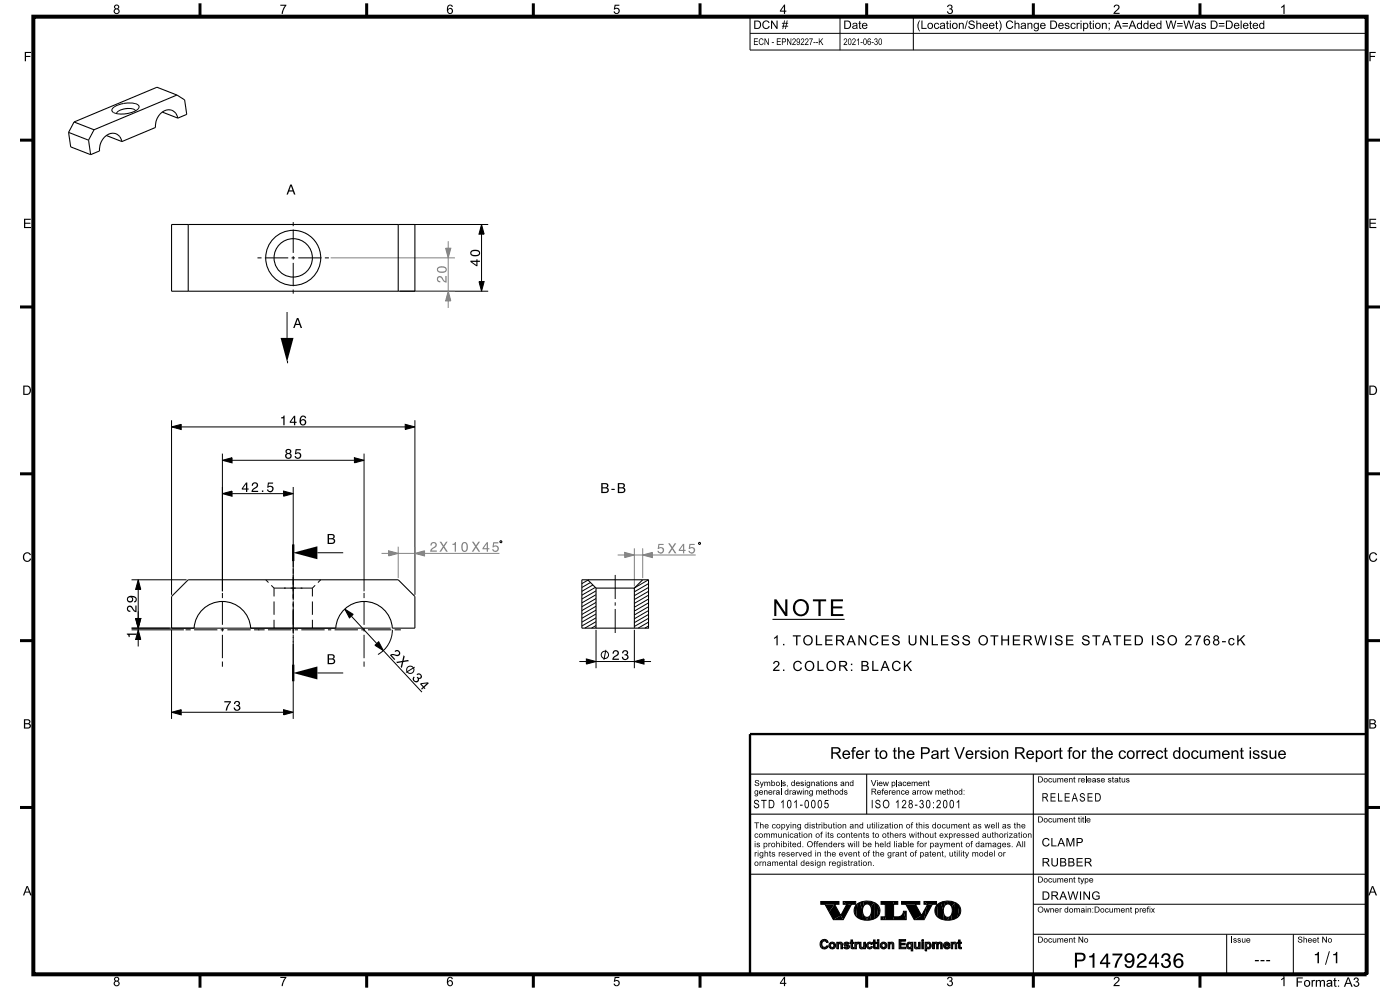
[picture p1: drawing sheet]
<svg xmlns="http://www.w3.org/2000/svg" width="420mm" height="297mm" viewBox="0 0 420 297" stroke-linecap="round" stroke-linejoin="round" font-family="sans-serif">
<g fill="#000">
<path d="M84.2 101.3h3.9l-2 7.2zM51.5 127.9l2.9-.7v1.5zM66.7 137.9l2.9-.7v1.5zM106.3 137.2l2.9 .7-2.9 .8zM121.6 127.2l2.9 .7-2.9 .8zM66.7 147.9l2.9-.7v1.5zM85.1 147.2l2.9 .7-2.9 .8zM41.5 173.8l.7 2.9h-1.5zM88 165.7l7.2-2v3.9zM40.7 185.4h1.5l-.7 2.9zM41.5 188.8l.7 2.9h-1.5zM88 201.7l7.2-2v3.9z"/>
<path d="M103.4 182.5l2.6 1.6-1.2 1.1zM112.5 193.4l1.1-1.1 1.4 2.7zM51.5 213.5l2.9-.8v1.5zM85.1 212.7l2.9 .8-2.9 .7zM247.5 271h2.9l-1.7 2.3zM253 270.2l1 .8h-1zM264.3 274.8v.8zM275.5 272.7l1 1.7zM277.2 270.2l1.1 .8h-1.1zM248.3 282.1l.1 .3zM255 282.4v.3zM255.3 281.7v.7z"/>
<path d="M255.8 282.4v.3zM256.2 282.4v.3zM258.3 283.7l.2 .7-.3-.1zM260.5 282.4l.4-.1-.3 .5zM261.8 282.4v.3zM262.1 281.7v.7zM262.5 282.4v.3zM262.9 282.4v.3zM273.4 282.4v.2zM274.8 283.7l.1 .7-.2-.1zM278 283.4l-.1 1.6zM278 284.2v.8z"/>
<path d="M278 282.4v.2zM280.2 283.5v.8zM281.5 283.4l-.1 .9zM283.1 282.9v.9zM283.6 282.4l.4-.1-.3 .5zM285 283.1v.4zM287.3 282.4v.3zM287.6 281.7v.7zM288 282.4v.3zM288.4 282.4v.3z"/>
<path d="M246.2 270.2v.8z" fill-rule="evenodd"/>
<path d="M250.4 271l1.8 3.4-2.2 1.2-1.3-2.3z" fill-rule="evenodd"/>
<path d="M246.2 270.2h5.5v.8h-5.5z" fill-rule="evenodd"/>
<path d="M251.9 273.7l.3 .7z" fill-rule="evenodd"/>
<path d="M250 275.6l2.2-1.3 .8 1.3z" fill-rule="evenodd"/>
<path d="M254 271h1.5l-2.5 4.6-.8-1.3z" fill-rule="evenodd"/>
<path d="M257.2 270.9l-.3 3.8a2.6 2.6 0 0 1 .3-3.8z" fill-rule="evenodd"/>
<path d="M253 270.2h3.7v.8h-2.7z" fill-rule="evenodd"/>
<path d="M257.2 270.9l.8-.5 .8 2.5 .1 2.8-1-.3-1-.7z" fill-rule="evenodd"/>
<path d="M258 270.4l.9-.2 .2 1.3-.3 1.4z" fill-rule="evenodd"/>
<path d="M258.8 273.6l1.3 2.2-1.2-.1z" fill-rule="evenodd"/>
<path d="M259.6 274.8h.9l-.4 1z" fill-rule="evenodd"/>
<path d="M258.9 270.2l1.2-.1v.8l-1 .6z" fill-rule="evenodd"/>
<path d="M260.1 270.1l2.1 .3-.9 1.4a1.26 1.26 0 0 0-1.2-.9z" fill-rule="evenodd"/>
<path d="M262.2 270.4l.1 5-1 .3-.2-1.4 .3-1.4-.1-1.1z" fill-rule="evenodd"/>
<path d="M260.5 274.8l.6-.5 .2 1.4-1.2 .1z" fill-rule="evenodd"/>
<path d="M262.2 270.4l1.3 1.1-.5 3.4-.7 .5z" fill-rule="evenodd"/>
<path d="M263.5 271.5a2.6 2.6 0 0 1-.5 3.4z" fill-rule="evenodd"/>
<path d="M264.3 274.8h.9l-.3 .8h-.6z" fill-rule="evenodd"/>
<path d="M265.2 274.8h.4l.1 .8h-.8z" fill-rule="evenodd"/>
<path d="M264.3 270.2h3.7l.1 5.4h-2.4l-.1-4.6h-1.3z" fill-rule="evenodd"/>
<path d="M268 270.2h1.3v.8h-1.2z" fill-rule="evenodd"/>
<path d="M270.5 270.2v.8z" fill-rule="evenodd"/>
<path d="M268.1 274.8a2.45 2.45 0 0 0 2.7-.8l.2-.9 .8 2.5h-3.7z" fill-rule="evenodd"/>
<path d="M271 273.1h.9v2.5z" fill-rule="evenodd"/>
<path d="M271.7 271h2.9l1.9 3.4-2.2 1.2z" fill-rule="evenodd"/>
<path d="M270.5 270.2h5.4v.8h-5.4z" fill-rule="evenodd"/>
<path d="M276.1 273.7l.4 .7z" fill-rule="evenodd"/>
<path d="M278 271.5l-.8 4.1h-2.9l2.2-1.2z" fill-rule="evenodd"/>
<path d="M278.3 271h1.4l-2.5 4.6z" fill-rule="evenodd"/>
<path d="M281.4 270.9l-.3 3.8a2.6 2.6 0 0 1 .3-3.8z" fill-rule="evenodd"/>
<path d="M277.2 270.2h3.8v.8h-2.7z" fill-rule="evenodd"/>
<path d="M281.4 270.9l.8-.5 .8 2.5 .2 2.8-1-.3-1.1-.7z" fill-rule="evenodd"/>
<path d="M282.2 270.4l1-.2 .2 1.3-.4 1.4z" fill-rule="evenodd"/>
<path d="M283.1 273.6l1.2 2.2-1.1-.1z" fill-rule="evenodd"/>
<path d="M283.9 274.8h.8l-.4 1z" fill-rule="evenodd"/>
<path d="M283.2 270.2l1.1-.1 .1 .8-1 .6z" fill-rule="evenodd"/>
<path d="M284.3 270.1l2.2 .3-1 1.4a1.26 1.26 0 0 0-1.1-.9z" fill-rule="evenodd"/>
<path d="M286.5 270.4v5l-1 .3-.2-1.4 .4-1.4-.2-1.1z" fill-rule="evenodd"/>
<path d="M284.7 274.8l.6-.5 .2 1.4-1.2 .1z" fill-rule="evenodd"/>
<path d="M286.5 270.4l1.3 1.1-.5 3.4-.8 .5z" fill-rule="evenodd"/>
<path d="M287.8 271.5a2.6 2.6 0 0 1-.5 3.4z" fill-rule="evenodd"/>
<path d="M246.1 282.3l.3 1.7-.4-1z" fill-rule="evenodd"/>
<path d="M246.4 281.9l.4-.3-.4 2.4-.3-1.7z" fill-rule="evenodd"/>
<path d="M246.8 281.6l.1 .5-.2 .3z" fill-rule="evenodd"/>
<path d="M246.6 283.2l.7 1.2-.9-.4z" fill-rule="evenodd"/>
<path d="M246.9 283.8l.4 .1 .6-.2v.6l-.6 .1z" fill-rule="evenodd"/>
<path d="M246.8 281.6h.9l-.8 .5z" fill-rule="evenodd"/>
<path d="M247.7 281.6l.3 .1v.7l-.7-.4z" fill-rule="evenodd"/>
<path d="M248.1 283.4l.4 .2-.3 .4z" fill-rule="evenodd"/>
<path d="M248 281.7l.3 .7h-.3z" fill-rule="evenodd"/>
<path d="M248 283.4l.2 .6-.3 .3z" fill-rule="evenodd"/>
<path d="M248.3 282.1l.1 .3z" fill-rule="evenodd"/>
<path d="M249 282.6v1.5a1.11 1.11 0 0 1 0-1.5z" fill-rule="evenodd"/>
<path d="M249 282.6l.7-.3-.5 1.1z" fill-rule="evenodd"/>
<path d="M249 282.6l.7 1.8-.7-.3z" fill-rule="evenodd"/>
<path d="M249.4 283.9h.6l.2-.5 .2 .7-.7 .3z" fill-rule="evenodd"/>
<path d="M249.7 282.3l.7 .3-.3 .5-.2-.3h-.5z" fill-rule="evenodd"/>
<path d="M250.4 282.6a1.12 1.12 0 0 1 0 1.5l-.3-1z" fill-rule="evenodd"/>
<path d="M251 282.4v1.9z" fill-rule="evenodd"/>
<path d="M251 282.4l.3 1.9h-.3z" fill-rule="evenodd"/>
<path d="M251.1 282.4h.4v1.9h-.2z" fill-rule="evenodd"/>
<path d="M251.5 282.4v1.9z" fill-rule="evenodd"/>
<path d="M251.5 282.4v1.9z" fill-rule="evenodd"/>
<path d="M251.7 282.5l-.2 1z" fill-rule="evenodd"/>
<path d="M251.7 282.5l.4-.2v.6l-.5 .1z" fill-rule="evenodd"/>
<path d="M252.4 282.4l.3 .4v1.5h-.4z" fill-rule="evenodd"/>
<path d="M252.1 282.3l.3 .1-.1 1.9z" fill-rule="evenodd"/>
<path d="M252.7 283.2v1.1z" fill-rule="evenodd"/>
<path d="M252.7 282.8v1.5z" fill-rule="evenodd"/>
<path d="M253.2 282.7l.1 .7z" fill-rule="evenodd"/>
<path d="M253.1 284l.3-.2-.1 .4z" fill-rule="evenodd"/>
<path d="M253.4 283.8l.6 .6-.7-.2z" fill-rule="evenodd"/>
<path d="M253.2 282.7l.8-.4-.4 .6 .1 .6-.4-.1z" fill-rule="evenodd"/>
<path d="M253.6 283.9l.6 .1 .2-.2 .1 .5-.5 .1z" fill-rule="evenodd"/>
<path d="M253.6 282.9l.4 .2 .2 .5-.5-.1z" fill-rule="evenodd"/>
<path d="M254 282.3v.4l-.3 .1z" fill-rule="evenodd"/>
<path d="M254 282.3l.5 .2v.5l-.5-.3z" fill-rule="evenodd"/>
<path d="M254 283.1l.5 .1v1.1z" fill-rule="evenodd"/>
<path d="M254.5 282.5l.2 .3-.2 .2z" fill-rule="evenodd"/>
<path d="M254.5 283.2l.4 .5-.4 .6z" fill-rule="evenodd"/>
<path d="M254.6 282.6l.2 .2z" fill-rule="evenodd"/>
<path d="M255 282.4h.3v.3z" fill-rule="evenodd"/>
<path d="M255 282.4l.1 .3z" fill-rule="evenodd"/>
<path d="M255.3 281.7v1z" fill-rule="evenodd"/>
<path d="M255.3 281.7v2.3z" fill-rule="evenodd"/>
<path d="M255.3 281.7l.1 2.5z" fill-rule="evenodd"/>
<path d="M255.3 281.7h.4l.1 2.7-.4-.2z" fill-rule="evenodd"/>
<path d="M255.8 283.6v.8z" fill-rule="evenodd"/>
<path d="M255.7 281.7l.1 2.7z" fill-rule="evenodd"/>
<path d="M255.8 282.4l.2 .3h-.2z" fill-rule="evenodd"/>
<path d="M255.8 282.4h.3v.3z" fill-rule="evenodd"/>
<path d="M256.1 282.4l.1 .3z" fill-rule="evenodd"/>
<path d="M255.9 283.9h.3v.4l-.4 .1z" fill-rule="evenodd"/>
<path d="M256.5 282.4v1.9z" fill-rule="evenodd"/>
<path d="M256.5 282.4l.2 1.9h-.2z" fill-rule="evenodd"/>
<path d="M256.5 282.4h.4v1.9h-.2z" fill-rule="evenodd"/>
<path d="M256.9 282.4v1.9z" fill-rule="evenodd"/>
<path d="M256.9 282.4v1.9z" fill-rule="evenodd"/>
<path d="M257 282.5l-.1 1.1z" fill-rule="evenodd"/>
<path d="M257.5 282.4v.4l-.2 .1z" fill-rule="evenodd"/>
<path d="M257 282.5l.5-.1-.6 .9z" fill-rule="evenodd"/>
<path d="M257.8 282.4v1.1z" fill-rule="evenodd"/>
<path d="M257.8 282.4l.2 1.8z" fill-rule="evenodd"/>
<path d="M257.9 282.4h.4l-.1 1.9-.2-.1z" fill-rule="evenodd"/>
<path d="M258.3 282.4l-.1 1.9z" fill-rule="evenodd"/>
<path d="M258.3 283.7l.6 .2 .2-.7v.9l-.2 .2-.4 .1z" fill-rule="evenodd"/>
<path d="M259.1 282.4v1.9z" fill-rule="evenodd"/>
<path d="M259.1 282.4l.3 1.9h-.3z" fill-rule="evenodd"/>
<path d="M259.2 282.4h.4v1.9h-.2z" fill-rule="evenodd"/>
<path d="M259.6 282.4v1.9z" fill-rule="evenodd"/>
<path d="M259.6 282.4v1.9z" fill-rule="evenodd"/>
<path d="M260.2 282.6v1.5a1.12 1.12 0 0 1 0-1.5z" fill-rule="evenodd"/>
<path d="M260.4 283.4l.2 .5 .6-.1v.6l-.7-.1z" fill-rule="evenodd"/>
<path d="M260.2 282.6l.3-.2 .1 .4-.2 .6 .1 .9-.3-.2z" fill-rule="evenodd"/>
<path d="M260.9 282.3l.4 .1v.7l-.2-.3h-.5z" fill-rule="evenodd"/>
<path d="M261.4 283.6l.3 .2-.2 .4z" fill-rule="evenodd"/>
<path d="M261.4 283.6l.1 .6-.3 .2z" fill-rule="evenodd"/>
<path d="M261.3 282.4l.4 .5-.4 .2z" fill-rule="evenodd"/>
<path d="M261.6 282.6l.1 .3z" fill-rule="evenodd"/>
<path d="M261.8 282.4h.2v.3h-.2z" fill-rule="evenodd"/>
<path d="M261.8 282.4v.3z" fill-rule="evenodd"/>
<path d="M262.1 281.7l-.1 1z" fill-rule="evenodd"/>
<path d="M262.1 281.7v2.3z" fill-rule="evenodd"/>
<path d="M262.1 281.7v2.5z" fill-rule="evenodd"/>
<path d="M262.1 281.7h.4v2.7l-.4-.2z" fill-rule="evenodd"/>
<path d="M262.5 283.6l.1 .8z" fill-rule="evenodd"/>
<path d="M262.5 281.7v2.7z" fill-rule="evenodd"/>
<path d="M262.5 282.4l.2 .3h-.2z" fill-rule="evenodd"/>
<path d="M262.6 282.4h.3v.3z" fill-rule="evenodd"/>
<path d="M262.9 282.4v.3z" fill-rule="evenodd"/>
<path d="M262.6 283.9h.3v.4l-.3 .1z" fill-rule="evenodd"/>
<path d="M263.2 282.4h.5v1.9h-.5z" fill-rule="evenodd"/>
<path d="M264.4 282.6v1.5a1.11 1.11 0 0 1 0-1.5z" fill-rule="evenodd"/>
<path d="M264.4 282.6l.7-.3-.5 1.1z" fill-rule="evenodd"/>
<path d="M264.4 282.6l.7 1.8-.7-.3z" fill-rule="evenodd"/>
<path d="M264.8 283.9h.6l.2-.5 .2 .7-.7 .3z" fill-rule="evenodd"/>
<path d="M265.1 282.3l.7 .3-.3 .5-.2-.3h-.5z" fill-rule="evenodd"/>
<path d="M265.8 282.6a1.12 1.12 0 0 1 0 1.5l-.3-1z" fill-rule="evenodd"/>
<path d="M266.4 282.4v1.9z" fill-rule="evenodd"/>
<path d="M266.4 282.4l.3 1.9h-.3z" fill-rule="evenodd"/>
<path d="M266.5 282.4h.4v1.9h-.2z" fill-rule="evenodd"/>
<path d="M266.9 282.4v1.9z" fill-rule="evenodd"/>
<path d="M266.9 282.4v1.9z" fill-rule="evenodd"/>
<path d="M267.1 282.5l-.2 1z" fill-rule="evenodd"/>
<path d="M267.1 282.5l.4-.2v.6l-.5 .1z" fill-rule="evenodd"/>
<path d="M267.8 282.4l.3 .4v1.5h-.4z" fill-rule="evenodd"/>
<path d="M267.5 282.3l.3 .1-.1 1.9z" fill-rule="evenodd"/>
<path d="M268.1 283.2v1.1z" fill-rule="evenodd"/>
<path d="M268.1 282.8v1.5z" fill-rule="evenodd"/>
<path d="M270.2 282.1v1.8h1.6v.4h-2.1z" fill-rule="evenodd"/>
<path d="M269.7 281.6h2v.5h-1.5l-.5 2.2z" fill-rule="evenodd"/>
<path d="M272.2 282.6l.2-.1-.1 1.8-.3-.9z" fill-rule="evenodd"/>
<path d="M272.5 283.6l.4 .4 .4-.3 .1 .5-.8 .2z" fill-rule="evenodd"/>
<path d="M272.4 282.5l.4-.2 .1 .5-.4 .2-.1 .4 .2 1-.3-.1z" fill-rule="evenodd"/>
<path d="M272.8 282.3l.3 .1v.4z" fill-rule="evenodd"/>
<path d="M273.1 282.4l.3 .2-.1 .5-.2-.3z" fill-rule="evenodd"/>
<path d="M273.4 283.4v1.6z" fill-rule="evenodd"/>
<path d="M273.4 282.4v1z" fill-rule="evenodd"/>
<path d="M273.4 282.4l.2 2.6h-.2z" fill-rule="evenodd"/>
<path d="M273.8 282.4v2.6z" fill-rule="evenodd"/>
<path d="M274.3 282.4v1.1z" fill-rule="evenodd"/>
<path d="M274.3 282.4l.1 1.8z" fill-rule="evenodd"/>
<path d="M274.3 282.4h.4v1.9l-.3-.1z" fill-rule="evenodd"/>
<path d="M274.7 282.4v1.9z" fill-rule="evenodd"/>
<path d="M274.8 283.7l.6 .2 .2-.7v.9l-.2 .2-.5 .1z" fill-rule="evenodd"/>
<path d="M275.6 282.4v1.9z" fill-rule="evenodd"/>
<path d="M275.6 282.4l.2 1.9h-.2z" fill-rule="evenodd"/>
<path d="M275.7 282.4h.3v1.9h-.2z" fill-rule="evenodd"/>
<path d="M276 282.4v1.9z" fill-rule="evenodd"/>
<path d="M276 282.4v1.9z" fill-rule="evenodd"/>
<path d="M276.5 282.4h.5v1.9h-.5z" fill-rule="evenodd"/>
<path d="M277.5 282.4v2.6z" fill-rule="evenodd"/>
<path d="M277.6 282.4h.3v2.6h-.3z" fill-rule="evenodd"/>
<path d="M277.9 282.4l.1 .2 .1-.2v.5l-.2 2.1z" fill-rule="evenodd"/>
<path d="M278 284.2v.8z" fill-rule="evenodd"/>
<path d="M278 283.4l.2 .5v.4l-.2-.1v.8z" fill-rule="evenodd"/>
<path d="M278.1 282.4l.4-.1-.4 .6z" fill-rule="evenodd"/>
<path d="M278.2 283.9h.4l.3 .4h-.7z" fill-rule="evenodd"/>
<path d="M278.9 283.4l.2 .7-.2 .2-.3-.4z" fill-rule="evenodd"/>
<path d="M279 282.5l.2 .2a1.23 1.23 0 0 1-.1 1.4l-.2-.7z" fill-rule="evenodd"/>
<path d="M278.5 282.3l.5 .2-.1 .9-.1-.5-.5-.1z" fill-rule="evenodd"/>
<path d="M279.8 282.4v1.9z" fill-rule="evenodd"/>
<path d="M279.8 282.4l.2 1.9h-.2z" fill-rule="evenodd"/>
<path d="M279.9 282.4h.3v1.9h-.2z" fill-rule="evenodd"/>
<path d="M280.2 282.4v1.9z" fill-rule="evenodd"/>
<path d="M280.2 282.6l.2-.1-.2 1.8z" fill-rule="evenodd"/>
<path d="M280.2 282.4v1.9z" fill-rule="evenodd"/>
<path d="M280.4 282.5l.4-.2 .1 .5-.6 .2z" fill-rule="evenodd"/>
<path d="M281 282.4l.4 .2v1.7h-.4z" fill-rule="evenodd"/>
<path d="M280.8 282.3l.2 .1v1.9z" fill-rule="evenodd"/>
<path d="M281.4 282.6l.2-.1-.2 1.8z" fill-rule="evenodd"/>
<path d="M281.5 283.4v.9z" fill-rule="evenodd"/>
<path d="M281.6 282.5l.4-.2v.5l-.4 .2z" fill-rule="evenodd"/>
<path d="M282 282.3l.3 .1-.1 1.9z" fill-rule="evenodd"/>
<path d="M282.7 283.1v1.2z" fill-rule="evenodd"/>
<path d="M282.3 282.4l.4 .5v1.4h-.5z" fill-rule="evenodd"/>
<path d="M283.3 282.6l.3 1.7-.5-.5z" fill-rule="evenodd"/>
<path d="M283.6 283.1l.7 .4h-.8z" fill-rule="evenodd"/>
<path d="M283.7 283.1h.8l.2 .4z" fill-rule="evenodd"/>
<path d="M283.3 282.6l.3-.2v.5a.62 .62 0 0 0 0 .8 .62 .62 0 0 0 .8 .2v.5l-.8-.1z" fill-rule="evenodd"/>
<path d="M284 282.3l.4 .1-.1 .4h-.6z" fill-rule="evenodd"/>
<path d="M284.6 283.7v.6l-.2 .1z" fill-rule="evenodd"/>
<path d="M284.6 283.7l.4 .2-.4 .4z" fill-rule="evenodd"/>
<path d="M284.4 282.4l.4 .3 .2 .8-.5-.4z" fill-rule="evenodd"/>
<path d="M285.3 282.4v1.9z" fill-rule="evenodd"/>
<path d="M285.3 282.4l.3 1.9h-.3z" fill-rule="evenodd"/>
<path d="M285.4 282.4h.4v1.9h-.2z" fill-rule="evenodd"/>
<path d="M285.8 282.4v1.9z" fill-rule="evenodd"/>
<path d="M285.8 282.4v1.9z" fill-rule="evenodd"/>
<path d="M286 282.5l-.2 1z" fill-rule="evenodd"/>
<path d="M286 282.5l.4-.2v.6l-.5 .1z" fill-rule="evenodd"/>
<path d="M286.7 282.4l.3 .4v1.5h-.4z" fill-rule="evenodd"/>
<path d="M286.4 282.3l.3 .1-.1 1.9z" fill-rule="evenodd"/>
<path d="M287 283.2v1.1z" fill-rule="evenodd"/>
<path d="M287 282.8v1.5z" fill-rule="evenodd"/>
<path d="M287.3 282.4h.2v.3z" fill-rule="evenodd"/>
<path d="M287.3 282.4l.1 .3z" fill-rule="evenodd"/>
<path d="M287.6 281.7l-.1 1z" fill-rule="evenodd"/>
<path d="M287.6 281.7l.1 2.5z" fill-rule="evenodd"/>
<path d="M287.6 281.7v2.3z" fill-rule="evenodd"/>
<path d="M287.6 281.7h.4v2.7l-.3-.2z" fill-rule="evenodd"/>
<path d="M288 283.6l.1 .8z" fill-rule="evenodd"/>
<path d="M288 281.7v2.7z" fill-rule="evenodd"/>
<path d="M288 282.4l.2 .3h-.2z" fill-rule="evenodd"/>
<path d="M288.1 282.4h.3v.3z" fill-rule="evenodd"/>
<path d="M288.1 283.9h.3v.4l-.3 .1z" fill-rule="evenodd"/>
<path d="M288.4 282.4v.3z" fill-rule="evenodd"/>
<circle cx="263.5" cy="281.9" r=".29"/>
<circle cx="276.8" cy="281.9" r=".29"/>
</g>
<g fill="none" stroke="#000" stroke-width=".3">
<path d="M77.2 77.3h1.3M79.5 77.3h7M87.5 77.3h1M88 66.6v1.2M88 68.8v7M88 76.8v1M88 78.8v7M89.5 77.3h7M97.5 77.3h1.2M120 67.3h26.5M86.1 93.5v7.8M88 86.8v1.2"/>
<path d="M120 87.3h26.5M51.5 125.9v52.4M51.5 127.9l2.9-.7v1.5zM54.4 127.9h67.2M66.7 135.9v41.3M66.7 137.9l2.9-.7v1.5zM69.6 137.9h36.7M106.3 137.2l2.9 .7-2.9 .8zM109.2 135.9v41.3M121.6 127.2l2.9 .7-2.9 .8zM124.5 125.9v52.4M66.7 147.9l2.9-.7v1.5z"/>
<path d="M69.6 147.9h15.5M85.1 147.2l2.9 .7-2.9 .8zM88 145.9v34M39.5 173.8h16.5M41.5 176.7v8.7M41.5 173.8l.7 2.9h-1.5zM66.7 177.7v1.6M79.7 173.8l.8 .8M81.4 175.4l.8 .9M82.2 176.3v2.5M82.2 176.3h11.5M93.7 176.3v2.5"/>
<path d="M94.5 175.4l-.8 .9M95.2 165.7h7.8M96.2 173.8l-.8 .8M109.2 177.7v1.6M176.4 173.8l-1.8 1.1M177.1 174.6l-2.5 1.5M177.9 175.3l-3.3 1.9M178.6 176l-4 2.4M178.8 179.4l-4.2 2.4M178.8 178.2l-4.2 2.5M178.8 177.1l-4.2 2.4M184.6 172.3v7.2"/>
<path d="M194.6 173.8l-4.2 2.3M194.6 179.5l-4.3 2.5M194.6 178.4l-4.3 2.4M194.6 177.2l-4.3 2.5M194.6 176.1l-4.3 2.4M194.6 174.9l-4.3 2.5M39.5 188.3h77.7M39.5 188.8h15.7M40.7 185.4h1.5l-.7 2.9zM41.5 188.8l.7 2.9h-1.5zM41.5 188.3v.5M41.5 191.7v2.1"/>
<path d="M51.5 188.8v26.7M55.7 188.8h1.5M58.2 188.8h7M66.2 188.8h1M66.7 180.3v7M66.7 188.3v1M66.7 190.3v7M66.7 198.3v1.5M68.2 188.8h7M76.2 188.8h3.2M80.4 188.8h7M82.2 180.3v4"/>
<path d="M82.2 185.8v2.5M88 180.2v9.7M88 190.2v25.3M88.4 188.8h1M90.4 188.8h7M93.7 180.3v4M93.7 185.8v2.5M98.4 188.8h1M100.4 188.8h7M103.4 182.5l2.6 1.6-1.2 1.1zM105.4 184.7l7.6 8.2M108.4 188.8h1"/>
<path d="M109.2 180.3v7M109.2 188.3v1M109.2 190.3v7M109.2 198.3v1.5M110.4 188.8h7M112.5 193.4l1.1-1.1 1.4 2.7zM115 195l11.6 12.4M117.7 188.8a8.5 8.5 0 0 1-4.3 7.4M118.4 188.8h1.9M124.4 199.9l-2.6 1.6M178.8 188.8v11.5M178.8 185.2l-4.2 2.4"/>
<path d="M178.8 184l-4.2 2.5M178.8 182.8l-4.2 2.5M178.8 181.7l-4.2 2.5M178.8 180.5l-4.2 2.5M178.8 186.3l-3.4 2M178.8 187.5l-1.4 .8M184.6 180.5v1M184.6 182.5v7.2M190.3 188.8v11.5M194.6 185.3l-4.3 2.5M194.6 184.2l-4.3 2.4M194.6 183l-4.3 2.4"/>
<path d="M194.6 181.8l-4.3 2.5M194.6 180.7l-4.3 2.4M194.6 187.6l-1.2 .7M194.6 186.5l-3.2 1.8M51.5 213.5l2.9-.8v1.5zM54.4 213.5h30.7M85.1 212.7l2.9 .8-2.9 .7zM95.2 201.7h7.8M246.2 270.2h5.5v.8h-1.3l1.8 3.4 1.8-3.4h-1v-.8h3.7v.8h-1.2l-2.5 4.6h-3l-2.5-4.6h-1.3zM248 270.2l-.9 .8M251.7 273.5l-1.8 1.9M255.1 270.2l-1.3 1.2"/>
<path d="M257.2 270.9a5 5 0 0 1 6.4 .6 2.73 2.73 0 0 1-2.2 4.2 4.6 4.6 0 0 1-4.9-1.5l-.3-1.3a2.48 2.48 0 0 1 1-2zM259.2 271.4l.9-.5a2.2 2.2 0 0 1 1.4 1.9 2.2 2.2 0 0 1-1.1 2.1h-.3a2.2 2.2 0 0 1-.9-3.5zM264.3 270.2h5v.8h-1.2v3.8l1.9-.1 .6-.5 .4-1.1h.9v2.5h-7.6v-.8h1.3v-3.8h-1.3zM268.1 272v3.6M270.5 270.2h5.4v.8h-1.3l1.9 3.4 1.8-3.4h-1.1v-.8h3.8v.8h-1.3l-2.5 4.6h-2.9l-2.6-4.6h-1.2zM281.5 270.9a5 5 0 0 1 6.3 .6 2.73 2.73 0 0 1-2.1 4.2 4.6 4.6 0 0 1-4.9-1.5l-.3-1.3a2.51 2.51 0 0 1 1-2zM283.4 271.4l1-.5a2.2 2.2 0 0 1 1.4 1.9 2.2 2.2 0 0 1-1.2 2.1h-.3a2.2 2.2 0 0 1-.9-3.5zM310 271h100M310 280h100M368 280v12M388 280v12M246.2 282.1a1.21 1.21 0 0 1 1.2-.6 1.21 1.21 0 0 1 1 .9h-.4a.81 .81 0 0 0-1.1-.3 .81 .81 0 0 0-.3 1.1 .74 .74 0 0 0 .6 .7 .74 .74 0 0 0 .8-.5l.4 .2a1.23 1.23 0 0 1-1.3 .8 1.23 1.23 0 0 1-1.1-1.1z"/>
<path d="M251 282.4h.5v.2a.75 .75 0 0 1 1-.1 .75 .75 0 0 1 .2 1v.8h-.4v-1.2a.43 .43 0 0 0-.6-.2 .43 .43 0 0 0-.2 .6v.8h-.5zM253.3 282.6l.9-.2 .6 .4-.3 .2a.4 .4 0 0 0-.5-.3 .4 .4 0 0 0-.3 .3l.1 .1a.85 .85 0 0 1 1 .8 1.04 1.04 0 0 1-1.7 .1l.3-.2a.5 .5 0 0 0 .5 .3 .5 .5 0 0 0 .4-.4l-.6-.2a.56 .56 0 0 1-.5-.3 .56 .56 0 0 1 .1-.6zM255.3 281.7h.5v.7h.4v.3h-.4v1.2h.4v.4a.69 .69 0 0 1-.9-.1 .69 .69 0 0 1 0-.9v-.6h-.3v-.3h.3zM256.5 282.4h.4v.3l.6-.3v.4a1.09 1.09 0 0 0-.6 1.5h-.4zM257.8 282.4h.5v1.3l.4 .3 .4-.4v-1.2h.5v1.9h-.5v-.2l-.2 .2a.82 .82 0 0 1-1-.1 .82 .82 0 0 1-.1-1zM260.1 282.7a.9 .9 0 0 1 1.6 .2 .36 .36 0 0 1-.4 .2 .36 .36 0 0 1-.3-.3 .55 .55 0 0 0-.6 .3 .55 .55 0 0 0 .3 .7 .55 .55 0 0 0 .7-.2l.3 .2a.97 .97 0 0 1-1.4 .4 .97 .97 0 0 1-.2-1.5zM262.1 281.7h.4v.7h.4v.3h-.4v1.2h.4v.4a.69 .69 0 0 1-.8-.1 .69 .69 0 0 1 0-.9v-.6h-.3v-.3h.3zM263.2 282.4h.5v1.9h-.5zM266.4 282.4h.5v.2a.75 .75 0 0 1 1-.1 .75 .75 0 0 1 .2 1v.8h-.4v-1.2l-.5-.3-.3 .3v1.2h-.5zM269.7 281.6h2v.5h-1.5v.6h1.4v.4h-1.4v.8h1.6v.4h-2.1zM272.3 282.5l.4-.1 .7 .2v-.2h.4v2.6h-.4v-.8a.98 .98 0 0 1-1.4-.3 .98 .98 0 0 1 .3-1.4zM273.8 282.4v2.6"/>
<path d="M274.3 282.4h.4l.1 1.3 .3 .3 .4-.4 .1-1.2h.4v1.9h-.4v-.2l-.2 .2a.82 .82 0 0 1-1-.1 .82 .82 0 0 1-.1-1zM276.5 282.4h.5v1.9h-.5zM277.5 282.4h.5v.2a.93 .93 0 0 1 1.4 .8 .93 .93 0 0 1-1.4 .8v.8h-.5zM277.6 282.4v2.6M278.1 282.9a.5 .5 0 0 1 .8 .1 .5 .5 0 0 1-.2 .8 .5 .5 0 0 1-.7-.3zM279.8 282.4h.4v.2l.6-.3 .6 .3a.76 .76 0 0 1 1-.1 .76 .76 0 0 1 .3 1v.8h-.5v-1.3l-.3-.2a1.31 1.31 0 0 0-.4 1.5h-.5v-1.3l-.3-.2-.4 .3-.1 1.2h-.4zM283.3 282.6a.98 .98 0 0 1 1.2-.2 .98 .98 0 0 1 .5 1.1h-1.5a.56 .56 0 0 0 .5 .4 .56 .56 0 0 0 .6-.2l.3 .2a1.04 1.04 0 0 1-1.5 .3 1.04 1.04 0 0 1-.1-1.6zM283.7 282.8h.5l.3 .3h-.9zM285.3 282.4h.5v.2a.75 .75 0 0 1 1-.1 .75 .75 0 0 1 .2 1v.8h-.4v-1.2a.43 .43 0 0 0-.6-.2 .43 .43 0 0 0-.2 .6v.8h-.5zM287.6 281.7h.4v.7h.4v.3h-.4l.1 1.2h.3v.4a.69 .69 0 0 1-.8-.1 .69 .69 0 0 1 0-.9v-.6h-.3v-.3h.3zM385 292.6h.1M385 292h.1"/>
<circle cx="123.1" cy="200.7" r="1.1"/>
<circle cx="249.6" cy="283.4" r=".56"/>
<circle cx="249.6" cy="283.4" r="1.02"/>
<circle cx="263.4" cy="281.9" r=".28"/>
<circle cx="265" cy="283.4" r=".56"/>
<circle cx="265.1" cy="283.4" r="1.02"/>
<circle cx="272.8" cy="283.4" r=".53"/>
<circle cx="276.7" cy="281.9" r=".29"/>
</g>
<g fill="#000">
<path d="M7.4 15.6h1.9v.3h-1.5v.9h1.3v.3h-1.3v1.3h-.4zM84.1 1.4h1.8l-.8 1.7-.3 1.1h-.3l.1-.6 .9-1.9h-1.4zM184.4 1.4h1.4v.3h-1.1l-.2 .8a.93 .93 0 0 1 1.3 .4 .93 .93 0 0 1-.6 1.3 .93 .93 0 0 1-1.1-.8h.3l.2 .4a.63 .63 0 0 0 1-.5 .63 .63 0 0 0-.9-.6l-.6 .1zM284.3 1.6a.76 .76 0 0 1 1.2-.1 .76 .76 0 0 1-.1 1.2 .88 .88 0 0 1 0 1.5 .88 .88 0 0 1-1.3-.8h.3l.5 .5 .6-.3-.1-.6-.6-.2v-.3a.5 .5 0 0 0 .6-.6l-.5-.3-.4 .5h-.4zM334.3 1.6a.94 .94 0 0 1 1.5 .3 .94 .94 0 0 1-.7 1.4l-.6 .5h1.4v.4h-1.9l.2-.5 1.3-1.4v-.4l-.6-.3-.5 .6h-.3zM384.3 2.1l1.1-.7v2.8h-.4v-2.2l-.7 .4zM410.8 15.6h1.9v.3h-1.5v.9h1.3v.3h-1.3v1.3h-.4zM33.9 33.8l.3-.2a8.3 8.3 0 0 0 7.1-1l.3 .1a8 8 0 0 1-7.7 1.1zM31.5 40.7a3.4 3.4 0 0 1 3.3-.8l-.1 .3a4.1 4.1 0 0 0-4.7 4.1v.9l-.3 .1a5.5 5.5 0 0 1 1.8-4.6zM33.7 32.4l1.6-1.1 1.7-.4 .1 .3-2.2 .7a1.34 1.34 0 0 0-1.1 1.4l.4 .3a.52 .52 0 0 1-.8-.5zM35.1 33.4a5.5 5.5 0 0 1 5.5-.5l.2 .3-.3 .1a4.3 4.3 0 0 0-4.7 0l-.7 .7-.3 .1zM37 30.9a6.2 6.2 0 0 1 4.7 .6l.2 .4a.52 .52 0 0 1-.6 .7l.3-.4a.94 .94 0 0 0-1-1l-1.4-.2-2.1 .2z"/>
<path d="M48.3 33.7a3.4 3.4 0 0 1 3.3-.8l-.1 .3a4.1 4.1 0 0 0-4.7 4.1v.9h-.3a5.5 5.5 0 0 1 1.8-4.5zM51.6 32.9l1.2 .9-.2 .2-1.1-.8zM52.6 34l.2-.2 .7 1.5-.3 .1zM34.8 39.9l1.2 .9-.2 .3-1.1-.9zM35.8 41.1l.2-.3 .7 1.6-.3 .1zM7.2 65.6h2v.3h-1.6v.8h1.5v.4h-1.5v.9h1.7v.4h-2.1zM410.8 65.6h2v.3h-1.6v.8h1.5v.4h-1.5v.9h1.7v.4h-2.1zM7.2 165.9a1.21 1.21 0 0 1 2.1 .4h-.4a.83 .83 0 0 0-.8-.5 .83 .83 0 0 0-.8 .6v.5a.93 .93 0 0 0 .3 1 .93 .93 0 0 0 1.1 0l.3-.5 .3 .1a1.34 1.34 0 0 1-1.8 .7 1.34 1.34 0 0 1-.5-1.9zM411.1 165.9a1.21 1.21 0 0 1 2 .4h-.4a.83 .83 0 0 0-.8-.5 .83 .83 0 0 0-.7 .6l-.1 .5a.93 .93 0 0 0 .3 1 .93 .93 0 0 0 1.1 0l.3-.5 .4 .1a1.34 1.34 0 0 1-1.9 .7 1.34 1.34 0 0 1-.5-1.9zM38.1 189.9h2.9v.4h-2.1v.6h-.3zM226.5 234a.68 .68 0 0 1 .7-.3 .68 .68 0 0 1 .5 .6h-.2a.33 .33 0 0 0-.4-.3 .33 .33 0 0 0-.2 .4 .63 .63 0 0 1 .7 .3 .63 .63 0 0 1-.1 .8 .74 .74 0 0 1-1.1-.5h.2a.44 .44 0 0 0 .5 .4 .44 .44 0 0 0 .4-.5 .97 .97 0 0 1-1-.9zM228 234.3h.2l.3 1 .4-1h.2l-.6 1.6-.3 .2-.1-.2 .3-.3z"/>
<path d="M229.2 236.9l.2 .1 .7-.1 .2 1.3h-.3v-1l-.2-.2-.3 .3-.1 .9h-.2zM229.3 234.3l.2 .2a.41 .41 0 0 1 .4-.2 .41 .41 0 0 1 .4 .2l.4-.2 .3 .1 .1 1.2h-.2l-.1-1-.2-.1-.3 .2v.9h-.2v-.9l-.3-.2-.2 .1-.1 1h-.2zM232 236.9l.2 .1 .5-.1-.4 .3-.1 1h-.2zM234.2 233.8h.2v1.8h-.2zM234.2 236.4h.2v1.8h-.2zM234.7 234.4l.6-.1 .4 .3-.5-.1-.3 .2a.51 .51 0 0 1 .7 .2 .51 .51 0 0 1-.2 .7l-.7-.2v-.2l.5 .2 .3-.2-.6-.3zM236.1 235.4h.2l-.2 .6zM236.9 236.9l.2 .1 .4-.1-.4 .3v1h-.2zM238.9 236.9h.2l.3 1 .3-1h.2l.3 1 .3-1h.2l-.4 1.3h-.2l-.3-1-.2 1h-.3zM240.2 234.4l.5-.1 .4 .3-.5-.1-.2 .2a.51 .51 0 0 1 .6 .2 .51 .51 0 0 1-.2 .7l-.6-.2-.1-.2 .6 .2 .3-.2-.6-.3zM241.4 236.9l.2 .1 .7-.1 .2 1.3h-.3v-1l-.2-.2-.3 .3-.1 .9h-.2zM243.4 234.3l.2 .2 .7-.2 .2 1.3h-.3v-1l-.2-.1-.4 .2v.9h-.2z"/>
<path d="M244.9 236.9l.2 .2a.42 .42 0 0 1 .4-.3 .42 .42 0 0 1 .3 .3l.5-.3 .3 .2 .1 1.2h-.3v-1l-.2-.2-.3 .2v1h-.3v-.9l-.2-.3-.3 .2v1h-.2zM246.2 234l.3-.2v.5h.2v.2h-.2v.7l.2 .4-.4-.1-.1-1h-.2zM248.8 234.3l.3 .2 .6-.2 .2 1.3h-.2v-1l-.3-.1-.3 .2v.9h-.3zM248.4 236.5l.2-.1v.5h.3v.2h-.3v.7l.3 .4-.4-.1-.1-1h-.2zM249.1 236.4h.2v.6l.5-.2 .3 .3 .1 1.1h-.3v-.9l-.2-.3-.3 .2-.1 1h-.2zM250.2 234.4l.6-.1 .3 .3-.4-.1-.3 .2a.51 .51 0 0 1 .6 .2 .51 .51 0 0 1-.2 .7l-.6-.2v-.2l.5 .2 .3-.2-.6-.3zM253.3 237l.5-.2 .4 .4-.5-.2-.2 .3a.51 .51 0 0 1 .6 .2 .51 .51 0 0 1-.2 .7l-.6-.3-.1-.1 .6 .2 .2-.2-.6-.3zM253.6 234.3l.2 .2 .7-.2 .1 1.3h-.2v-1l-.2-.1-.4 .2v.9h-.2zM261.2 233.8h.3l.6 1.6 .6-1.6h.2l-.7 1.8h-.2zM264.8 236.4h.4l-.3 .2v.3h.3v.2h-.3v1.1h-.2v-1.1l-.2-.2h.2zM264.9 234.3h.2l.3 1 .3-1h.2l.2 1 .3-1h.3l-.4 1.3h-.3l-.2-1-.3 1h-.2zM266.7 236.9l.3 .1 .4-.1-.4 .3v1h-.3z"/>
<path d="M268.9 233.8h.3v1.8h-.3zM269 236.9l.2 .1 .7-.1 .1 1.3h-.2v-1l-.3-.2-.3 .3v.9h-.2zM270.4 237a.55 .55 0 0 1 .6-.2 .55 .55 0 0 1 .4 .5l-.7-.2a.55 .55 0 0 0 .1 .9l.6-.3a.63 .63 0 0 1-.9 .4 .63 .63 0 0 1-.1-1.1zM270.9 234.5a.55 .55 0 0 1 .6-.2 .55 .55 0 0 1 .4 .4l-.7-.2a.55 .55 0 0 0 .1 .9l.6-.3a.63 .63 0 0 1-.9 .4 .63 .63 0 0 1-.1-1zM273.5 234.3l.2 .2a.41 .41 0 0 1 .4-.2 .41 .41 0 0 1 .4 .2l.4-.2 .3 .1 .1 1.2h-.2l-.1-1-.2-.1-.3 .2v.9h-.2v-.9l-.3-.2-.2 .1-.1 1h-.2zM275.1 236.9l.2 .1 .5-.1-.4 .3v1h-.3zM275.9 236.9l.3 .1 .4-.1-.4 .3v1h-.3zM277 234.3l.3 .2 .6-.2 .2 1.3h-.2l-.1-1-.2-.1-.3 .2v.9h-.3zM278 236.9h.2l.3 1 .3-1h.2l.3 1 .3-1h.2l-.4 1.3h-.3l-.2-1-.3 1h-.2zM278.5 234l.2-.2v.5h.2l-.2 .2v.7l.2 .4-.4-.1v-1h-.2zM280.6 236.9l.2 .2a.42 .42 0 0 1 .4-.3 .42 .42 0 0 1 .4 .3l.4-.3 .4 .2v1.2h-.2v-1l-.3-.2-.3 .2v1h-.2v-.9l-.2-.3-.3 .2-.1 1h-.2zM284.2 236.5l.2-.1v.5h.2v.2h-.2v.7l.2 .4-.4-.1v-1h-.2z"/>
<path d="M284.9 236.4h.2v.6l.4-.2 .4 .3v1.1h-.2v-.9l-.3-.3-.3 .2v1h-.2zM314.7 233.4l.6-.2 .3 .4-.7-.2a.55 .55 0 0 0 .1 .9l.6-.2a.62 .62 0 0 1-.9 .3 .62 .62 0 0 1 0-1zM315.8 233.2h.3v.9l.2 .2 .3-.2v-.9h.3v1.3h-.3v-.2l-.6 .2zM317.2 233.2l.2 .2a.41 .41 0 0 1 .4-.2 .41 .41 0 0 1 .4 .2l.4-.2 .3 .1 .1 1.2h-.3v-1l-.2-.1-.3 .2v.9h-.2v-.8l-.3-.3-.2 .2-.1 .9h-.2zM320.7 233.2l.3 .2 .6-.2 .2 1.3h-.3v-1l-.2-.1-.3 .2v.9h-.3zM322.1 232.9l.3-.2v.5h.2v.2h-.2v.7l.2 .4-.4-.1-.1-1h-.1zM323.5 233.2l.2 .2 .5-.2-.4 .3v1h-.3zM325.8 232.7h.2v1.8h-.2zM329.1 233.4l.5-.2 .4 .3-.5-.1-.2 .2a.51 .51 0 0 1 .6 .3 .51 .51 0 0 1-.2 .6l-.6-.2-.1-.2 .6 .2 .3-.2-.7-.3zM332.4 233.4l.6-.2 .4 .3-.5-.1-.3 .2a.51 .51 0 0 1 .6 .3 .51 .51 0 0 1-.2 .6l-.6-.2v-.2l.5 .2 .3-.2-.6-.3zM333.7 232.9l.3-.2v.5h.2v.2h-.2v.7l.2 .4-.4-.1-.1-1h-.1zM335.8 232.9l.2-.2v.5h.3v.2h-.3v.7l.3 .4-.4-.1-.1-1h-.1z"/>
<path d="M336.5 233.2h.2v.9l.3 .2 .3-.2v-.9h.3v1.3h-.3v-.2l-.6 .2zM337.9 233.4l.5-.2 .4 .3-.5-.1-.2 .2a.51 .51 0 0 1 .6 .3 .51 .51 0 0 1-.2 .6l-.6-.2-.1-.2 .6 .2 .2-.2-.6-.3zM314.6 245.4a.55 .55 0 0 1 .6-.2 .55 .55 0 0 1 .4 .4l-.7-.2a.55 .55 0 0 0 .1 .9l.6-.2a.63 .63 0 0 1-.9 .3 .63 .63 0 0 1-.1-1zM315.8 245.2h.3v.9l.2 .2 .3-.2v-.9h.3v1.3h-.3v-.2l-.6 .2zM317.2 245.2l.2 .2a.42 .42 0 0 1 .4-.2 .42 .42 0 0 1 .4 .2l.4-.2 .3 .2 .1 1.1h-.3v-1l-.2-.1-.3 .2v.9h-.2v-.8l-.3-.3-.2 .2-.1 .9h-.2zM320.7 245.2l.3 .2 .6-.2 .2 1.3h-.3v-1l-.2-.1-.3 .2v.9h-.3zM322.1 244.9l.3-.2v.5h.2l-.2 .2v.8l.2 .3-.4-.1-.1-1h-.1zM323.6 244.9l.2-.2v.5h.2l-.2 .2v.8l.2 .3-.4-.1v-1h-.2zM324.8 244.9l.2-.2v.5h.3l-.3 .2v.8l.3 .3-.5-.1v-1h-.2zM325.5 244.7h.2v1.8h-.2zM313.1 272.2h.3l.3 1 .2-1h.2l.3 1 .3-1h.2l-.4 1.3h-.2l-.3-1-.2 1h-.3zM315.1 272.2l.2 .2 .7-.2 .1 1.3h-.2v-1l-.2-.1-.3 .2-.1 .9h-.2z"/>
<path d="M314.6 263.4l.6-.2 .4 .4-.7-.2a.55 .55 0 0 0 .1 .9l.6-.2a.63 .63 0 0 1-.9 .3 .63 .63 0 0 1-.1-1zM315.8 263.2h.3v.9l.2 .2 .3-.2v-.9h.3v1.3h-.3v-.2l-.6 .2zM317.2 263.2l.2 .2a.41 .41 0 0 1 .4-.2 .41 .41 0 0 1 .4 .2l.4-.2 .3 .1 .1 1.2h-.3v-1l-.2-.1-.3 .2v.9h-.2v-.8l-.3-.3-.2 .2-.1 .9h-.2zM317.9 272.2l.2 .2 .5-.2-.4 .3-.1 1h-.2zM320.7 263.2l.3 .2 .6-.2 .2 1.3h-.3v-1l-.2-.1-.3 .2v.9h-.3zM322.2 272.2l.2 .2a.41 .41 0 0 1 .4-.2 .41 .41 0 0 1 .4 .2l.4-.2 .3 .1 .1 1.2h-.2l-.1-1-.2-.1-.3 .2v.9h-.2v-.8l-.3-.3-.2 .2-.1 .9h-.2zM322.1 262.9l.3-.2v.5h.2v.2h-.2v.7l.2 .4-.4-.1-.1-1h-.1zM323.6 262.9l.2-.2v.5h.2v.2h-.2v.7l.2 .4-.4-.1v-1h-.2zM324.1 263.2h.2l.4 1 .3-1h.3l-.6 1.6-.3 .2-.2-.2 .3-.3zM326.3 272.2l.2 .2 .7-.2 .1 1.3h-.2v-1l-.3-.1-.3 .2v.9h-.2zM331.7 272.4l.6-.2 .3 .4-.7-.2a.55 .55 0 0 0 .1 .9l.6-.2a.62 .62 0 0 1-.9 .3 .62 .62 0 0 1 0-1zM332.8 272.2h.3v.9l.2 .2 .3-.2 .1-.9h.2v1.3h-.2v-.2l-.7 .2z"/>
<path d="M334.2 272.2l.2 .2a.41 .41 0 0 1 .4-.2 .41 .41 0 0 1 .4 .2l.4-.2 .3 .1 .1 1.2h-.3v-1l-.2-.1-.3 .2v.9h-.2v-.8l-.3-.3-.2 .2-.1 .9h-.2zM337.7 272.2l.3 .2 .6-.2 .2 1.3h-.2l-.1-1-.2-.1-.3 .2v.9h-.3zM339.1 271.9l.3-.2v.5h.2v.2h-.2v.7l.2 .4-.4-.1-.1-1h-.1zM341.9 272.2l.2 .2 .5-.2-.4 .3v1h-.3zM344.3 271.7h.5l-.3 .2-.1 .3h.3v.2h-.3v1.1h-.2v-1.1l-.2-.2h.2zM345.3 272.2h.3l.3 .5 .3-.5h.3l-.5 .6 .4 .7h-.2l-.3-.5-.4 .5h-.2l.4-.7zM84.1 292.8h1.8l-.8 1.6-.3 1.1h-.3l.1-.5 .9-1.9h-1.4zM184.4 292.8h1.4v.3h-1.1l-.2 .8a.93 .93 0 0 1 1.3 .4 .93 .93 0 0 1-.6 1.3 .93 .93 0 0 1-1.1-.8h.3l.2 .4a.63 .63 0 0 0 1-.5 .63 .63 0 0 0-.9-.7l-.6 .2zM270.2 282.7h1.4v.4h-1.4zM284.3 293a.76 .76 0 0 1 1.2-.1 .76 .76 0 0 1-.1 1.1 .88 .88 0 0 1 0 1.5 .88 .88 0 0 1-1.3-.7h.3l.5 .5 .6-.3-.1-.7-.6-.1v-.3a.49 .49 0 0 0 .5-.1 .49 .49 0 0 0 .1-.6l-.5-.2-.4 .5h-.4zM314.7 281.4l.6-.2 .3 .4-.7-.2a.55 .55 0 0 0 .1 .9l.6-.3a.62 .62 0 0 1-.9 .4 .62 .62 0 0 1 0-1zM315.8 281.2h.3v.9l.2 .2 .3-.2v-.9h.3v1.3h-.3v-.2l-.6 .2z"/>
<path d="M317.2 281.2l.2 .2a.41 .41 0 0 1 .4-.2 .41 .41 0 0 1 .4 .2l.4-.2 .3 .1 .1 1.2h-.3v-1l-.2-.1-.3 .2v.9h-.2v-.8l-.3-.3-.2 .2-.1 .9h-.2zM320.7 281.2l.3 .2 .6-.2 .2 1.3h-.3v-1l-.2-.1-.3 .2v.9h-.3zM322.1 280.9l.3-.2v.5h.2l-.2 .2v.7l.2 .4-.4-.1-.1-1h-.1zM323.6 280.7h.2l.9 1.4v-1.4h.3v1.8h-.3l-.9-1.4v1.4h-.2zM334.3 293a.94 .94 0 0 1 1.5 .3 .94 .94 0 0 1-.7 1.3l-.6 .6h1.4v.3h-1.9l.2-.4 1.3-1.4v-.4l-.6-.3-.5 .6-.3-.1zM369.4 280.7h.3v1.8h-.3zM370 281.4l.6-.2 .4 .4-.5-.2-.2 .2a.51 .51 0 0 1 .6 .3 .51 .51 0 0 1-.2 .6l-.7-.2v-.2l.5 .2 .3-.2-.6-.3zM371.3 281.4l.5-.2 .4 .4-.5-.2-.2 .2a.51 .51 0 0 1 .6 .3 .51 .51 0 0 1-.2 .6l-.6-.2-.1-.2 .6 .2 .3-.2-.6-.3zM372.6 281.2h.2v.9l.3 .2 .3-.2v-.9h.2v1.3h-.2v-.2l-.7 .2zM384.3 293.4l1.1-.7v2.8h-.4v-2.2l-.7 .5zM389 292.9h1.8v.3h-1.4v.9h1.2v.3h-1.2v1.3h-.4zM389.5 280.9a.69 .69 0 0 1 .7-.2 .69 .69 0 0 1 .5 .5h-.2a.33 .33 0 0 0-.5-.3 .33 .33 0 0 0-.2 .5 .62 .62 0 0 1 .8 .2 .62 .62 0 0 1-.2 .9 .74 .74 0 0 1-1.1-.6h.3a.44 .44 0 0 0 .4 .4 .44 .44 0 0 0 .5-.4 .96 .96 0 0 1-1-1z"/>
<path d="M391.1 280.7h.2v.7l.4-.2 .4 .2v1.1h-.2v-.8l-.3-.3-.3 .2v.9h-.2zM393.5 293.7h.3v.3l.4-.3 .3 .1-.1 .3-.2-.1-.3 .2-.1 1.5h-.3zM394.7 293.7h.4v.3l.6-.3 .5 .3 .2-.2a.64 .64 0 0 1 .7-.1 .64 .64 0 0 1 .4 .6v1.4h-.4v-1.4l-.3-.3-.5 .3v1.4h-.4v-1.3a.46 .46 0 0 0-.6-.4 .46 .46 0 0 0-.2 .7v1h-.4zM394.5 285.9a.74 .74 0 0 0 .9-.6h.3v3.4h-.5v-2.4h-.7zM395.3 280.9l.2-.2v.5h.2l-.2 .2v.7l.2 .4-.4-.1v-1h-.2zM396.7 280.7h.2l.9 1.4v-1.4h.3v1.8h-.3l-.9-1.4v1.4h-.2zM398.7 285.1h.3l-1.2 4h-.3zM400 285.9a.74 .74 0 0 0 .9-.6h.3v3.4h-.5v-2.4h-.7zM400.3 293.2l.3-.2v.7h.4v.3h-.4v1.2l.4 .5-.4 .1-.3-.3v-1.5h-.3v-.3h.3zM406.3 293.1a.72 .72 0 0 1 1.1 .1 .72 .72 0 0 1-.1 1l.2 .1a.86 .86 0 0 1-.3 1.4 .86 .86 0 0 1-1.2-.7h.4l.3 .4a.56 .56 0 0 0 .7-.2 .56 .56 0 0 0-.1-.7l-.6-.1v-.3l.6-.4-.3-.4-.2-.1-.4 .5h-.4zM409.8 291.8h.4v.4h-.4z"/>
<path d="M34.5 1.5a.73 .73 0 0 1 1.1 .1 .73 .73 0 0 1-.2 1.1 .83 .83 0 0 1 .2 1.2 .83 .83 0 0 1-1.2 0 .83 .83 0 0 1 .2-1.2l-.1-.1a.65 .65 0 0 1 0-1.1zM34.5 2.1a.45 .45 0 0 0 .9 0 .45 .45 0 0 0-.9 0zM34.4 3.4a.6 .6 0 0 0 1.2 0 .6 .6 0 0 0-1.2 0z"/>
<path d="M134.5 1.5a.81 .81 0 0 1 .8-.1 .81 .81 0 0 1 .6 .7h-.4l-.4-.5a.86 .86 0 0 0-.7 1.1h.1a.89 .89 0 0 1 1.2 .1 .89 .89 0 0 1-.1 1.2 .89 .89 0 0 1-1.3-.1l-.2-1.4zM134.5 3.3a.61 .61 0 0 0 1.2 0 .61 .61 0 0 0-1.2 0z"/>
<path d="M226.2 11.5h1.2v.2h-1v.6h.9v.3h-.9v.7h1v.2h-1.2zM227.9 11.7l.6-.2 .6 .5-.3 .1-.3-.4a.82 .82 0 0 0-.6 .8 .82 .82 0 0 0 .5 .8l.5-.5 .2 .1-.3 .4a.68 .68 0 0 1-1.1-.3l-.1-.6zM229.4 11.5h.2l.8 1.6v-1.6h.2v2h-.2l-.8-1.6v1.6h-.2zM231.5 12.6h.7v.3h-.7zM233.1 11.5h1.1v.2h-.9v.6h.9v.3h-.9v.7h1v.2h-1.2zM234.6 11.5l1 .1a.62 .62 0 0 1 .2 .6 .62 .62 0 0 1-.6 .5h-.4v.8h-.2zM234.8 11.7v.7h.7v-.6zM236.1 11.5h.2l.9 1.6v-1.6h.2v2h-.2l-.9-1.6v1.6h-.2zM237.8 11.6l.6-.1a1.1 1.1 0 0 1-.5 1.8h.8v.2h-1.1l.9-1.4-.3-.4-.5 .4zM239.2 11.6h.5a1.3 1.3 0 0 1-.3 1.9l-.4-.5 .3 .3a.48 .48 0 0 0 .5-.2 .48 .48 0 0 0 0-.5 .6 .6 0 0 1-.8-.2 .6 .6 0 0 1 .2-.8zM239.3 11.8v.7h.4v-.7zM240.4 11.6l.5-.1a1.1 1.1 0 0 1-.4 1.8h.8v.2h-1.1l.9-1.4-.3-.4-.6 .4zM241.7 11.6l.5-.1a1.1 1.1 0 0 1-.4 1.8h.8v.2h-1.1l.8-1.4-.3-.4-.5 .4zM242.8 11.5h1l-.6 2h-.2l.1-.5 .5-1.2h-.8zM244 12.6h.6v.3h-.6zM244.8 12.6h.6v.3h-.6zM245.6 11.5h.3v1l.8-1h.3l-.7 .8 .7 1.2h-.3l-.6-1-.2 .3v.7h-.3z"/>
<path d="M226.3 6.2h.8a1.25 1.25 0 0 1 1.2 1.2 1.25 1.25 0 0 1-1.1 1.3h-.9zM226.6 6.5v1.9a1.03 1.03 0 0 0 1.4-1 1.03 1.03 0 0 0-1.4-.9zM229 6.5a1.08 1.08 0 0 1 1.9 .3l-.4 .1a.78 .78 0 0 0-.9-.5 .78 .78 0 0 0-.6 .9 .89 .89 0 0 0 1 1.1l.6-.6 .3 .1a1.19 1.19 0 0 1-1.7 .7 1.19 1.19 0 0 1-.4-1.8zM231.3 6.2h.3l1.4 1.9v-1.9h.3v2.5h-.4l-1.3-2v2h-.3zM235.2 6.1h.3l-.2 .8h.6l.1-.8h.3l-.2 .8h.3v.2h-.3l-.1 .6h.4v.3h-.5l-.1 .7h-.3l.2-.7h-.6l-.1 .7h-.3l.2-.7h-.3v-.3h.3l.1-.6h-.4v-.2h.5zM235.3 7.1l-.1 .6h.5l.1-.6z"/>
<path d="M235.2 1.4h.3v1.8h.4v.3h-.4v.7h-.3v-.7h-1.2v-.3zM235.2 1.9l-.9 1.3h.9z"/>
<path d="M253.3 6.2h.8a1.25 1.25 0 0 1 1.2 1.2 1.25 1.25 0 0 1-1.1 1.3h-.9zM253.6 6.5v1.9a1.03 1.03 0 0 0 1.4-1 1.03 1.03 0 0 0-1.4-.9zM255.9 7a.81 .81 0 0 1 1.1-.1 .81 .81 0 0 1 .2 1l.1 .8h-.3l-.1-.3-.4 .3-.7-.2-.1-.6 1.2-.4a.46 .46 0 0 0-.4-.5 .46 .46 0 0 0-.5 .4h-.3zM256 8v.3a.5 .5 0 0 0 .6 .1 .5 .5 0 0 0 .2-.6zM257.8 6.4l.3-.2v.7h.3v.2h-.3v1.1l.3 .5-.6-.3v-1.3h-.3zM258.9 7a.85 .85 0 0 1 1-.1 .85 .85 0 0 1 .3 .9h-1.3l.3 .6h.5l.2-.3 .3 .1a.85 .85 0 0 1-.9 .5 .85 .85 0 0 1-.7-.7v-.6zM259 7.2l-.1 .4h1l-.4-.5z"/>
<path d="M253.3 11.6l.2-.1a.74 .74 0 0 1 .7 .7 .74 .74 0 0 1-.6 .8l-.3 .3h.9v.2h-1.1l.8-1.4-.3-.4-.5 .4zM254.7 11.6l.2-.1a1.28 1.28 0 0 1 0 2 1.37 1.37 0 0 1-.2-1.9zM254.8 11.7a1.11 1.11 0 0 0 .2 1.6l.2-1.3zM255.8 11.6l.5-.1a1.1 1.1 0 0 1-.4 1.8h.8v.2h-1.1l.9-1.5-.3-.3-.5 .4zM257.5 11.5l.2 2h-.2v-1.6l-.4 .3zM258.2 12.6h.6v.3h-.6zM259.2 11.6l.3-.1a1.28 1.28 0 0 1 0 2 1.37 1.37 0 0 1-.3-1.9zM259.4 11.7a1.12 1.12 0 0 0 .2 1.6l.2-1.3zM260.5 11.6h.6l.2 .4-.5-.3-.4 .8a.6 .6 0 0 1 1 .2 .6 .6 0 0 1-.5 .8 1.19 1.19 0 0 1-.4-1.9zM260.6 12.5l-.1 .4 .3 .4 .3-.5-.1-.3zM261.5 12.6h.6v.3h-.6zM262.4 11.7a.49 .49 0 0 1 .8 0 .49 .49 0 0 1-.2 .7 .55 .55 0 0 1 .1 1 .55 .55 0 0 1-.8-.4l.6 .3 .2-.4v-.2l-.4-.2 .3-.3v-.4l-.4-.1-.1 .3h-.2zM263.8 11.6l.3-.1a1.28 1.28 0 0 1 0 2 1.38 1.38 0 0 1-.3-1.9zM264 11.7a1.11 1.11 0 0 0 .2 1.6l.1-1.3z"/>
<path d="M275.8 6.1h.2a2.88 2.88 0 0 0 0 3.3 2.19 2.19 0 0 1-.2-3.3zM276.4 6.2h.4v2.2h1.2v.3h-1.6zM278.2 7.7a.91 .91 0 0 1 1.8 0 .91 .91 0 0 1-1.8 0zM278.7 7.3a.73 .73 0 0 0-.1 .7 .73 .73 0 0 0 .6 .4l.4-.6-.1-.5-.6-.2zM280.4 7.1a.75 .75 0 0 1 .8-.3 .75 .75 0 0 1 .5 .6h-.3l-.2-.3a.63 .63 0 0 0-.7 .7 .63 .63 0 0 0 .8 .5l.2-.3 .2 .1a.79 .79 0 0 1-.7 .6 .79 .79 0 0 1-.8-.6zM282.2 7a.82 .82 0 0 1 1-.1 .82 .82 0 0 1 .3 1l.1 .8h-.3l-.1-.3a.7 .7 0 0 1-.8 .3 .7 .7 0 0 1-.5-.7l.2-.2 1.1-.3a.46 .46 0 0 0-.4-.5 .46 .46 0 0 0-.5 .4h-.3zM282.3 8v.3l.5 .1 .4-.6zM284 6.4l.3-.2v.7h.3v.2h-.3v1.1l.4 .5-.7-.3v-1.3h-.2zM284.9 6.2h.3v.3h-.3zM284.9 6.9h.3v1.8h-.3zM285.6 7.7a.91 .91 0 0 1 1.8 0 .91 .91 0 0 1-1.8 0zM286.1 7.3a.73 .73 0 0 0-.1 .7 .73 .73 0 0 0 .6 .4l.4-.6-.1-.5-.6-.2zM287.7 6.9l.3 .2a.65 .65 0 0 1 .7-.2 .65 .65 0 0 1 .4 .6v1.2h-.3v-1.1l-.3-.5-.5 .2v1.4h-.3zM290.1 6.1h.2l-.7 2.6h-.2zM290.9 6.3a.93 .93 0 0 1 1.5 .6h-.3a.56 .56 0 0 0-.6-.5 .56 .56 0 0 0-.5 .6l.2 .1a.84 .84 0 0 1 1.1 .5 .84 .84 0 0 1-.4 1.1 .96 .96 0 0 1-1.4-.8l.3-.1a.64 .64 0 0 0 .7 .6 .64 .64 0 0 0 .6-.6l-1.3-.6-.2-.3zM292.9 6.2h.3l.1 .8a.65 .65 0 0 1 .7-.1 .65 .65 0 0 1 .4 .6v1.2h-.3v-1.2l-.3-.4-.5 .2-.1 1.4h-.3zM295.1 7a.85 .85 0 0 1 .9-.1 .85 .85 0 0 1 .4 .9h-1.3l.3 .6h.5l.2-.3 .3 .1a.85 .85 0 0 1-.9 .5 .85 .85 0 0 1-.7-.7v-.6zM295.2 7.2l-.1 .4h1l-.4-.5zM297 7a.85 .85 0 0 1 1-.1 .85 .85 0 0 1 .3 .9h-1.3l.3 .6h.5l.2-.3 .3 .1a.85 .85 0 0 1-.8 .5 .85 .85 0 0 1-.8-.7v-.6zM297.1 7.2l-.1 .4h1l-.3-.5zM298.8 6.4l.3-.2v.7h.3v.2h-.3v1.1l.3 .5-.6-.3v-1.3h-.2zM299.7 6.1a2.04 2.04 0 0 1 0 3.3 2.89 2.89 0 0 0 0-3.3zM302.1 6.5a1.08 1.08 0 0 1 1.8 .3l-.3 .1a.8 .8 0 0 0-1-.4 .8 .8 0 0 0-.5 1 .83 .83 0 0 0 1 .9l.5-.6 .4 .1a1.2 1.2 0 0 1-1.7 .7 1.2 1.2 0 0 1-.4-1.8zM304.4 6.2h.3v.8a.65 .65 0 0 1 .7-.1 .65 .65 0 0 1 .4 .6v1.2h-.3v-1.2l-.3-.4-.5 .2v1.4h-.3zM306.5 7a.81 .81 0 0 1 1-.1 .81 .81 0 0 1 .3 1l.1 .8h-.4v-.3a.7 .7 0 0 1-.8 .3 .7 .7 0 0 1-.5-.7l.2-.2 1-.3a.46 .46 0 0 0-.4-.5 .46 .46 0 0 0-.5 .4h-.3zM306.6 8a.43 .43 0 0 0 .5 .4 .43 .43 0 0 0 .3-.6zM308.2 6.9l.4 .2a.65 .65 0 0 1 .7-.2 .65 .65 0 0 1 .4 .6v1.2h-.3v-1.1l-.3-.5-.5 .2-.1 1.4h-.3zM310.4 6.9l.6-.1 .4 .3v-.2h.3l-.1 2a.78 .78 0 0 1-.8 .5 .78 .78 0 0 1-.7-.6l1 .3 .2-.7a.88 .88 0 0 1-1.2-.2 .88 .88 0 0 1 .3-1.3zM310.5 7.2a.71 .71 0 0 0 .5 1.2l.4-.6-.1-.5-.3-.2zM312.4 7a.85 .85 0 0 1 .9-.1 .85 .85 0 0 1 .4 .9h-1.4l.3 .6h.6l.2-.3 .3 .1a.85 .85 0 0 1-.9 .5 .85 .85 0 0 1-.8-.7l.1-.6zM312.5 7.2l-.1 .4h1l-.4-.5zM315.1 6.2h.8a1.25 1.25 0 0 1 1.3 1.2 1.25 1.25 0 0 1-1.2 1.3h-.9zM315.4 6.5v1.9a1.03 1.03 0 0 0 1.4-1 1.03 1.03 0 0 0-1.4-.9zM317.8 7a.85 .85 0 0 1 .9-.1 .85 .85 0 0 1 .4 .9h-1.3l.3 .6h.5l.2-.3 .3 .1a.85 .85 0 0 1-.9 .5 .85 .85 0 0 1-.7-.7zM317.9 7.2l-.1 .4h1l-.4-.5zM319.6 6.9a.71 .71 0 0 1 1.2 .4h-.3a.44 .44 0 0 0-.4-.2 .44 .44 0 0 0-.4 .2l.4 .2a.6 .6 0 0 1 .8 .6 .6 .6 0 0 1-.7 .6l-.6-.2-.2-.4 1 .3 .2-.3-.4-.2a.63 .63 0 0 1-.8-.7zM321.4 7.1a.75 .75 0 0 1 .7-.3 .75 .75 0 0 1 .6 .6h-.3l-.2-.3a.63 .63 0 0 0-.7 .7 .63 .63 0 0 0 .8 .5l.1-.3 .3 .1a.78 .78 0 0 1-.8 .6 .78 .78 0 0 1-.7-.6zM323 6.9h.3v.2l.2-.2h.5l-.1 .3-.3-.1-.3 .4v1.2h-.3zM324.2 6.2h.3v.3h-.3zM324.2 6.9h.3v1.8h-.3zM324.9 6.9h.3v.2a.86 .86 0 0 1 1.4 .6 .86 .86 0 0 1-1.3 .8l-.1 .9h-.3zM325.3 7.3a.73 .73 0 0 0 .6 1.1l.3-.6-.1-.5-.2-.2zM326.9 6.4l.3-.2v.7h.3v.2h-.3v1.1l.4 .5-.7-.3v-1.3h-.2zM327.8 6.2h.4v.3h-.4zM327.8 6.9h.4v1.8h-.4zM328.5 7.7a.91 .91 0 0 1 1.8 0 .91 .91 0 0 1-1.8 0zM329 7.3a.73 .73 0 0 0-.1 .7 .73 .73 0 0 0 .6 .4l.4-.6-.1-.5-.6-.2zM330.6 6.9l.3 .2a.65 .65 0 0 1 .7-.2 .65 .65 0 0 1 .4 .6v1.2h-.3v-1.1l-.3-.5-.5 .2v1.4h-.3zM332.6 6.9h.3v.3h-.3zM332.6 8.3h.3v.6l-.3 .3zM335.2 6.2h.3l1 2.5h-.3l-.3-.8h-1.1l-.2 .8h-.4zM335.3 6.4l-.4 1.2h.9zM336.7 6.9h1.7v.3h-1.7zM336.7 7.7h1.7v.3h-1.7zM339.5 6.2h.4l1 2.5h-.4l-.3-.8h-1l-.3 .8h-.3zM339.7 6.4l-.4 1.2h.8zM341.2 7.1a.67 .67 0 0 1 1.1 0v-.9h.3v2.5h-.3v-.3a.86 .86 0 0 1-1.1-.1 .86 .86 0 0 1 0-1.2zM341.5 7.3a.75 .75 0 0 0 .5 1.1l.3-.6-.1-.5-.2-.2zM343.1 7.1a.67 .67 0 0 1 1.1 0v-.9h.3v2.5h-.2v-.3a.86 .86 0 0 1-1.2-.1 .86 .86 0 0 1 0-1.2zM343.4 7.3a.74 .74 0 0 0 .5 1.1l.4-.6-.1-.5-.3-.2zM345.3 7a.85 .85 0 0 1 .9-.1 .85 .85 0 0 1 .4 .9h-1.4l.4 .6h.5l.2-.3 .3 .1a.85 .85 0 0 1-.9 .5 .85 .85 0 0 1-.8-.7l.1-.6zM345.4 7.2l-.1 .4h1l-.4-.5zM347 7.1a.67 .67 0 0 1 1.1 0v-.9h.3v2.5h-.3v-.3a.86 .86 0 0 1-1.1-.1 .86 .86 0 0 1 0-1.2zM347.3 7.3l-.1 .6 .3 .5a.68 .68 0 0 0 .6-.6 .68 .68 0 0 0-.6-.7zM349.7 6.2h.3l.5 2.1 .6-2.1h.4l.6 2.1 .5-2.1h.3l-.7 2.5h-.3l-.6-2.2-.6 2.2h-.3zM353.1 6.9h1.7v.3h-1.7zM353.1 7.7h1.7v.3h-1.7zM355 6.2h.4l.5 2.1 .5-2.1h.4l.6 2.1 .5-2.1h.3l-.6 2.5h-.4l-.6-2.2-.6 2.2h-.3zM358.7 7a.82 .82 0 0 1 1-.1 .82 .82 0 0 1 .3 1l.1 .8h-.3l-.1-.3a.7 .7 0 0 1-.8 .3 .7 .7 0 0 1-.5-.7l.2-.2 1.1-.3a.46 .46 0 0 0-.4-.5 .46 .46 0 0 0-.5 .4h-.3zM358.8 8v.3l.5 .1 .4-.6zM360.6 6.9a.71 .71 0 0 1 1.2 .4h-.3a.44 .44 0 0 0-.4-.2 .44 .44 0 0 0-.4 .2l.4 .2a.6 .6 0 0 1 .7 .6 .6 .6 0 0 1-.7 .6l-.6-.2-.2-.4 .4 .1a.38 .38 0 0 0 .4 .3 .38 .38 0 0 0 .3-.5l-.9-.4zM363.2 6.2h.9a1.25 1.25 0 0 1 1.2 1.2 1.25 1.25 0 0 1-1.2 1.3h-.9zM363.5 6.5v1.9a1.03 1.03 0 0 0 1.5-1 1.03 1.03 0 0 0-1.5-.9zM365.7 6.9h1.6v.3h-1.6zM365.7 7.7h1.6v.3h-1.6zM367.8 6.2h.8a1.25 1.25 0 0 1 1.3 1.2 1.25 1.25 0 0 1-1.2 1.3h-.9zM368.1 6.5v1.9a1.03 1.03 0 0 0 1.4-1 1.03 1.03 0 0 0-1.4-.9zM370.5 7a.85 .85 0 0 1 .9-.1 .85 .85 0 0 1 .4 .9h-1.3l.3 .6h.5l.2-.3 .3 .1a.85 .85 0 0 1-.9 .5 .85 .85 0 0 1-.7-.7zM370.6 7.2l-.1 .4h1l-.4-.5zM372.2 6.2h.3v2.5h-.3zM373.2 7a.85 .85 0 0 1 1-.1 .85 .85 0 0 1 .3 .9h-1.3l.3 .6h.5l.2-.3 .3 .1a.85 .85 0 0 1-.9 .5 .85 .85 0 0 1-.7-.7v-.6zM373.3 7.2l-.1 .4h1l-.3-.5zM375 6.4l.3-.2v.7h.3v.2h-.3v1.1l.3 .5-.6-.3v-1.3h-.3zM376.1 7a.85 .85 0 0 1 1-.1 .85 .85 0 0 1 .4 .9h-1.4l.3 .6h.5l.2-.3 .3 .1a.85 .85 0 0 1-.8 .5 .85 .85 0 0 1-.8-.7v-.6zM376.2 7.2l-.1 .4h1l-.3-.5zM377.9 7.1a.67 .67 0 0 1 1.1 0v-.9h.3v2.5h-.3v-.3a.86 .86 0 0 1-1.2-.1 .86 .86 0 0 1 .1-1.2zM378.2 7.2a.75 .75 0 0 0 .5 1.2l.3-.6-.1-.5-.2-.2z"/>
<path d="M7 115.6h.9a1.4 1.4 0 0 1 1.4 1.3 1.4 1.4 0 0 1-1.3 1.5h-1zM7.3 115.9v2.1a1.15 1.15 0 0 0 1.6-1 1.15 1.15 0 0 0-1.6-1.1z"/>
<path d="M410.8 115.6h1a1.4 1.4 0 0 1 1.3 1.3 1.4 1.4 0 0 1-1.3 1.5h-1zM411.2 115.9v2.1a1.15 1.15 0 0 0 1.6-1 1.15 1.15 0 0 0-1.6-1.1z"/>
<path d="M84.3 125.1v.3h.7v2h.4v-2.9zM88.2 124.6l-1.3 1.8v.3h1.3v.7h.4v-.7h.4v-.3h-.4v-1.8zM88.2 125.1v1.3h-.9zM90.2 124.8l-.2 .4a1.47 1.47 0 0 0 1 2.3 .95 .95 0 0 0 .8-1.3 .95 .95 0 0 0-1.5-.3 .85 .85 0 0 1 .6-1l.4 .1 .2 .3h.4l-.3-.6-.6-.2zM90.2 126.6a.65 .65 0 0 1 1.3 0 .65 .65 0 0 1-1.3 0z"/>
<path d="M85.8 134.8l-.1 .8 .3 .3a.9 .9 0 0 0-.2 1.3 .9 .9 0 0 0 1.4 0 .9 .9 0 0 0-.2-1.3l.4-.7a.96 .96 0 0 0-1.6-.4zM86 135.3a.5 .5 0 0 1 1 0 .5 .5 0 0 1-1 0zM85.9 136.6a.6 .6 0 0 1 1.2 0 .6 .6 0 0 1-1.2 0zM88.7 134.6l-.2 1.5h.3a.66 .66 0 0 1 1-.1 .66 .66 0 0 1-.1 1 .66 .66 0 0 1-.9-.3h-.4a1 1 0 0 0 1.2 .9 1 1 0 0 0 .7-1.4 1 1 0 0 0-1.4-.5l.1-.7h1.2v-.4z"/>
<path d="M73.8 144.6l-1.3 1.8v.3h1.3v.7h.4v-.7h.4v-.3h-.4v-1.8zM73.8 145.1v1.3h-.9zM75.8 144.8l-.3 .8h.4a.58 .58 0 0 1 .5-.7 .58 .58 0 0 1 .6 .5l-.1 .3-.5 .4a1.35 1.35 0 0 0-.9 1.3h1.9v-.3h-1.5l.7-.7a.97 .97 0 0 0 .7-1.4 .97 .97 0 0 0-1.5-.2zM78.6 147v.4h.4v-.4zM80.4 144.6l-.2 1.5h.3a.66 .66 0 0 1 1-.1 .66 .66 0 0 1-.1 1 .66 .66 0 0 1-.9-.3h-.4l.6 .8a1 1 0 0 0 1.3-.6 1 1 0 0 0-.5-1.3l-1 .1 .2-.7h1.2v-.4z"/>
<path d="M38.3 181.7a.99 .99 0 0 0-.2 1.2 .99 .99 0 0 0 1 .5v-.4a.58 .58 0 0 1-.7-.4 .58 .58 0 0 1 .5-.7l.4 .1 .4 .5a1.36 1.36 0 0 0 1.3 1v-2h-.4v1.5l-1.2-1.4-.5-.1zM38.4 178.8a.97 .97 0 0 0-.2 1.4 .97 .97 0 0 0 1.4 .2 .97 .97 0 0 0 .1-1.4 .85 .85 0 0 1 1 .7l-.1 .3-.4 .2v.4l.4-.1a1.05 1.05 0 0 0 .4-1.2 1.05 1.05 0 0 0-1.1-.7zM38.4 179.6a.61 .61 0 0 1 1.2 0 .61 .61 0 0 1-1.2 0z"/>
<path d="M117 196.3l1.3 1.5 .3-.2-1.1-1.2h.8a1 1 0 0 0 1.6-.2 1 1 0 0 0-.8-1.4l-.7 .3 .2 .3a.58 .58 0 0 1 .9-.1 .58 .58 0 0 1 0 .8l-.3 .2-.7-.2a1.35 1.35 0 0 0-1.5 .2zM118.8 198.4l.4 .3 1.4-.2-.4 1.4 .4 .3 .4-1.8 1.7-.3-.3-.3-1.3 .2 .3-1.3-.3-.3-.4 1.7z"/>
<path d="M7.2 215.6h1.5l.3 .3 .1 .6-.3 .4a.75 .75 0 0 1 .5 .7 .75 .75 0 0 1-.6 .7l-1.5 .1zM7.5 215.9v.8l1.2-.2v-.4l-.2-.2zM7.5 217.1v.9l1.3-.2v-.5l-.2-.2z"/>
<path d="M67.3 210.1v.4h1.6l-1.1 1.8-.1 .7h.4l.4-1.4 .8-1.1v-.4zM70.4 210.3l-.2 .7h.4l.3-.6a.53 .53 0 0 1 .7 .6l-.7 .3v.3l.7 .2 .1 .2a.63 .63 0 0 1-.8 .7l-.4-.6h-.4a.96 .96 0 0 0 1.3 .9 .96 .96 0 0 0 .5-1.5l-.2-.1a.84 .84 0 0 0 0-1.3 .84 .84 0 0 0-1.3 .2z"/>
<path d="M124.1 202.7a.97 .97 0 0 0 .2 1.6 .97 .97 0 0 0 1.4-.6v-.3a.86 .86 0 0 0 .7-1.2 .86 .86 0 0 0-1.4-.1l.2 .3 .7-.2a.53 .53 0 0 1 .1 .9l-.7-.3-.3 .2 .4 .6a.56 .56 0 0 1-.4 .5 .56 .56 0 0 1-.6-.1l-.2-.3 .2-.7zM126 205l.8 .9-.5 .5 .3 .3 .5-.5 .3 .3 .2-.2-.3-.3 1.4-1.2-.3-.3-2.1 .2zM126.5 205l1.5-.2-.9 .9z"/>
<path d="M410.8 215.6h1.5l.3 .3 .1 .6-.3 .4a.75 .75 0 0 1 .5 .7 .75 .75 0 0 1-.6 .7l-1.5 .1zM411.2 215.9v.8l1.1-.2v-.4l-.2-.2zM411.2 217.1v.9l1.3-.2-.1-.5-.2-.2z"/>
<path d="M226.5 237l.9-.1v1.1a.57 .57 0 0 1-.4 .7 .57 .57 0 0 1-.7-.4l.8 .1 .1-.4-.5 .1a.76 .76 0 0 1-.2-1.1zM226.5 237.5a.45 .45 0 0 0 .9 0 .45 .45 0 0 0-.9 0z"/>
<path d="M228 236.9a.62 .62 0 0 1 .7 0 .62 .62 0 0 1 .2 .7h-1l.3 .4 .5-.2h.2l-.1 .2a.68 .68 0 0 1-1-.1 .68 .68 0 0 1 .2-1zM228 237.1l-.1 .3h.8l-.2-.3z"/>
<path d="M230.8 236.9a.62 .62 0 0 1 .7 0 .62 .62 0 0 1 .2 .7h-1l.3 .4 .5-.2h.2l-.1 .2a.68 .68 0 0 1-1-.1 .68 .68 0 0 1 .2-1zM230.8 237.1l-.1 .3h.8l-.2-.3z"/>
<path d="M231.4 233.8h.2v.6a.61 .61 0 0 1 .9 .5 .61 .61 0 0 1-.7 .6l-.2-.1-.2 .2zM231.7 234.6a.43 .43 0 0 0-.1 .6 .43 .43 0 0 0 .6 .1v-.7z"/>
<path d="M232.7 234.9a.65 .65 0 0 1 1.3 0 .65 .65 0 0 1-1.3 0zM233 234.9a.43 .43 0 0 0 .8 0 .43 .43 0 0 0-.8 0z"/>
<path d="M232.9 237l.8-.1 .3 1.3-.3-.2-.8 .1-.1-.4 .8-.4-.3-.3-.5 .2zM233.1 237.7l-.1 .1 .3 .2 .3-.5z"/>
<path d="M235.5 237l.3-.1 .5 .1v-.6h.2v1.8l-.2-.2-.5 .2a.78 .78 0 0 1-.3-1.2zM235.7 237.2a.44 .44 0 0 0-.1 .5 .44 .44 0 0 0 .6 .2v-.7z"/>
<path d="M237.5 234.4l.2-.1 .5 .1v-.6h.2v1.8l-.2-.2-.5 .2a.78 .78 0 0 1-.2-1.2zM237.6 234.6a.43 .43 0 0 0-.1 .6 .43 .43 0 0 0 .6 .1v-.7z"/>
<path d="M237.7 237l.8-.1 .3 1.3-.3-.2-.7 .1-.1-.4 .8-.4-.3-.3-.6 .2zM237.9 237.7l-.1 .1 .4 .2 .3-.5z"/>
<path d="M239 234.3a.62 .62 0 0 1 .7 0 .62 .62 0 0 1 .2 .7h-.9l.2 .4 .5-.2h.2v.2a.68 .68 0 0 1-1.1 0 .68 .68 0 0 1 .2-1.1zM239.1 234.5l-.1 .3h.7l-.2-.3z"/>
<path d="M240.9 236.4h.2v.2h-.2zM240.9 236.9h.2v1.3h-.2z"/>
<path d="M241.5 233.8h.2v.2h-.2zM241.5 234.3h.2v1.3h-.2z"/>
<path d="M242.1 234.4l.9-.1v1.1a.57 .57 0 0 1-.4 .7 .57 .57 0 0 1-.7-.4l.8 .1 .1-.4-.5 .2a.76 .76 0 0 1-.2-1.2zM242.1 234.9a.45 .45 0 0 0 .9 0 .45 .45 0 0 0-.9 0z"/>
<path d="M242.9 237l1-.1v1.1a.57 .57 0 0 1-.5 .7 .57 .57 0 0 1-.7-.4l.8 .1 .1-.4-.5 .1a.76 .76 0 0 1-.2-1.1zM242.9 237.5a.45 .45 0 0 0 .9 0 .45 .45 0 0 0-.9 0z"/>
<path d="M244.8 234.4l.8-.1 .3 1.3-.3-.2-.7 .1-.1-.4 .8-.4-.3-.2-.5 .2zM245.1 235.1a.3 .3 0 0 0 .6 0 .3 .3 0 0 0-.6 0z"/>
<path d="M246.9 233.8h.2v.2h-.2zM246.9 234.3h.2v1.3h-.2z"/>
<path d="M247.4 234.9a.65 .65 0 0 1 1.3 0 .65 .65 0 0 1-1.3 0zM247.6 234.9a.45 .45 0 0 0 .9 0 .45 .45 0 0 0-.9 0z"/>
<path d="M247.2 236.9a.61 .61 0 0 1 .7 0 .61 .61 0 0 1 .2 .7h-1l.3 .4 .5-.2h.2l-.1 .2a.67 .67 0 0 1-1-.1 .67 .67 0 0 1 .2-1zM247.2 237.1l-.1 .3h.8l-.2-.3z"/>
<path d="M249.4 223.9h1.5a.99 .99 0 0 1 1.1 .4 .99 .99 0 0 1 .1 1l-.9 .5 1.3 1.6h-.6l-.7-1a1.11 1.11 0 0 0-1.4-.5v1.5h-.4zM249.8 224.3v1.2l1.5-.1 .3-.2v-.6l-.2-.2zM253.1 225.1a1.18 1.18 0 0 1 1.4-.1 1.18 1.18 0 0 1 .5 1.3h-1.8a.74 .74 0 0 0 .5 .8 .74 .74 0 0 0 .9-.5l.4 .1a1.29 1.29 0 0 1-2 .5 1.29 1.29 0 0 1 .1-2.1zM253.3 225.5l-.1 .4h1.4a.7 .7 0 0 0-.5-.7 .7 .7 0 0 0-.8 .3zM255.9 224l.9-.1-.1 .4-.6 .1v.5h.5v.3h-.5v2.2h-.4v-2.2h-.4v-.3h.4zM257.2 225.1a1.18 1.18 0 0 1 1.4-.1 1.18 1.18 0 0 1 .5 1.3h-1.9a.74 .74 0 0 0 .6 .8 .74 .74 0 0 0 .9-.5l.4 .1a1.29 1.29 0 0 1-2 .5 1.29 1.29 0 0 1 .1-2.1zM257.4 225.5l-.1 .4h1.4a.7 .7 0 0 0-.5-.7 .7 .7 0 0 0-.8 .3zM259.6 224.9h.4l.1 .3a.6 .6 0 0 1 .9-.2l-.1 .4h-.7l-.1 2h-.5zM262.7 224.3l.4-.3v.9h.5v.3h-.5v1.5l.1 .3h.4v.4h-.7l-.2-.3v-1.9h-.3v-.3h.3zM264.3 225a1.27 1.27 0 0 1 1.7 .4 1.27 1.27 0 0 1-.3 1.7 1.27 1.27 0 0 1-1.7-.2l-.2-1zM264.4 225.5a1.09 1.09 0 0 0 .7 1.6 .95 .95 0 0 0 .7-1.1 .95 .95 0 0 0-1.1-.7zM268.2 224.3l.4-.3v.9h.4v.3h-.4v1.5v.3h.4l.1 .4h-.8l-.1-.3v-1.9h-.4v-.3h.4zM269.4 223.9h.5v1.2a.9 .9 0 0 1 1.1-.2 .9 .9 0 0 1 .5 .9v1.6h-.4l-.1-2a.62 .62 0 0 0-1.1 .2v1.8h-.5zM272.4 225.1a1.19 1.19 0 0 1 1.4-.1 1.19 1.19 0 0 1 .5 1.3h-1.8a.74 .74 0 0 0 .5 .8 .74 .74 0 0 0 .9-.5l.4 .1a1.29 1.29 0 0 1-2 .5 1.29 1.29 0 0 1 .1-2.1zM272.6 225.5l-.1 .4h1.4a.7 .7 0 0 0-.5-.7 .7 .7 0 0 0-.8 .3zM276.3 223.9h1.3a1.07 1.07 0 0 1 1.4 1 1.07 1.07 0 0 1-1.4 1.1h-.9v1.4h-.4zM276.7 224.3v1.3l1.4-.1 .3-.2v-.7l-.3-.2zM279.6 225.1a1.15 1.15 0 0 1 1.6-.2 1.15 1.15 0 0 1 .3 1.5l.2 1h-.5l-.1-.3a.9 .9 0 0 1-1.2 .3 .9 .9 0 0 1-.3-1.2l1.5-.4a.64 .64 0 0 0-.6-.7 .64 .64 0 0 0-.7 .6l-.4-.1zM279.9 226.6l-.1 .3a.69 .69 0 0 0 .9 .2 .69 .69 0 0 0 .3-.9zM282.2 224.9h.4v.3a.6 .6 0 0 1 1-.2l-.2 .4h-.6l-.2 2h-.4zM283.9 224.3l.4-.3v.9h.5v.3h-.5v1.5l.1 .3h.4v.4h-.7l-.2-.3v-1.9h-.3v-.3h.3zM286.3 223.9h.5l1 3.1 1.2-3.1h.5l-1.4 3.5h-.5zM290.1 225.1a1.18 1.18 0 0 1 1.4-.1 1.18 1.18 0 0 1 .5 1.3h-1.9a.74 .74 0 0 0 .6 .8 .74 .74 0 0 0 .9-.5l.4 .1a1.29 1.29 0 0 1-2 .5 1.29 1.29 0 0 1 .1-2.1zM290.3 225.5l-.2 .4h1.4a.7 .7 0 0 0-.5-.7 .7 .7 0 0 0-.7 .3zM292.5 224.9h.4v.3a.6 .6 0 0 1 1-.2l-.1 .4h-.7l-.1 2h-.5zM294.2 225.1a1.05 1.05 0 0 1 1.8 .4l-.4 .1a.49 .49 0 0 0-.6-.5 .49 .49 0 0 0-.4 .6l.7 .3a.78 .78 0 0 1 .8 .9 .78 .78 0 0 1-1 .6 .97 .97 0 0 1-1.1-.8l.4-.1a.57 .57 0 0 0 .6 .5 .57 .57 0 0 0 .6-.6l-.5-.1a.8 .8 0 0 1-.9-.4 .8 .8 0 0 1 0-.9zM296.6 223.9h.4v.5h-.4zM296.6 224.9h.4v2.5h-.4zM298 225a1.27 1.27 0 0 1 1.7 .4 1.27 1.27 0 0 1-.3 1.7 1.27 1.27 0 0 1-1.7-.2l-.1-1zM298.1 225.5a1.09 1.09 0 0 0 .7 1.6 .95 .95 0 0 0 .7-1.1 .95 .95 0 0 0-1.1-.7zM300.4 224.9h.4l.1 .3a.9 .9 0 0 1 1-.3 .9 .9 0 0 1 .6 1v1.5h-.5v-1.9l-.2-.2h-.7l-.2 .3-.1 1.8h-.4zM304.6 223.9h1.5a.99 .99 0 0 1 1 .4 .99 .99 0 0 1 .1 1l-.8 .5 1.2 1.6h-.5l-.7-1a1.11 1.11 0 0 0-1.4-.5v1.5h-.4zM305 224.3v1.2l1.5-.1 .3-.2v-.6l-.3-.2zM308.3 225.1a1.18 1.18 0 0 1 1.4-.1 1.18 1.18 0 0 1 .5 1.3h-1.9a.74 .74 0 0 0 .6 .8 .74 .74 0 0 0 .9-.5l.4 .1a1.29 1.29 0 0 1-2 .5 1.29 1.29 0 0 1 .1-2.1zM308.5 225.5l-.2 .4h1.5a.7 .7 0 0 0-.5-.7 .7 .7 0 0 0-.8 .3zM310.7 224.9h.4v.3a1.14 1.14 0 0 1 1.6-.1 1.14 1.14 0 0 1 .2 1.6 .99 .99 0 0 1-.7 .7 .99 .99 0 0 1-1-.2v1.2h-.5zM311.5 225.3a1.09 1.09 0 0 0 .4 1.8 1.06 1.06 0 0 0 .6-.9 1.06 1.06 0 0 0-.6-1zM313.8 225a1.27 1.27 0 0 1 1.7 .4 1.27 1.27 0 0 1-.3 1.8 1.27 1.27 0 0 1-1.7-.3l-.2-1zM313.9 225.5a1.09 1.09 0 0 0 .6 1.6 .95 .95 0 0 0 .7-1.1 .95 .95 0 0 0-1-.7zM316.2 224.9h.4v.3a.6 .6 0 0 1 1-.2l-.2 .4h-.6l-.2 2h-.4zM317.9 224.3l.4-.3v.9h.4v.3h-.4v1.5v.3h.4l.1 .4h-.7l-.2-.3v-1.9h-.3v-.3h.3zM320.8 224l.9-.1v.4l-.6 .1v.5h.4v.3h-.4v2.2h-.5v-2.2h-.4v-.3h.4zM322.2 225a1.27 1.27 0 0 1 1.7 .4 1.27 1.27 0 0 1-.3 1.7 1.27 1.27 0 0 1-1.7-.2l-.2-1zM322.3 225.5a1.09 1.09 0 0 0 .6 1.6 .95 .95 0 0 0 .7-1.1 .95 .95 0 0 0-1-.7zM324.6 224.9h.4v.3a.6 .6 0 0 1 1-.2l-.2 .4h-.6l-.2 2h-.4zM327.7 224.3l.4-.3v.9h.4v.3h-.4v1.5l.1 .3h.3l.1 .4h-.7l-.2-.3v-1.9h-.3v-.3h.3zM328.9 223.9h.5v1.2a.9 .9 0 0 1 1.1-.2 .9 .9 0 0 1 .5 .9v1.6h-.4l-.1-2a.62 .62 0 0 0-1.1 .2v1.8h-.5zM331.9 225.1a1.19 1.19 0 0 1 1.4-.1 1.19 1.19 0 0 1 .6 1.3h-1.9a.74 .74 0 0 0 .5 .8 .74 .74 0 0 0 .9-.5l.4 .1a1.29 1.29 0 0 1-2 .5 1.29 1.29 0 0 1 .1-2.1zM332.1 225.5l-.1 .4h1.4a.69 .69 0 0 0-.5-.7 .69 .69 0 0 0-.8 .3zM335.9 225.3a1.08 1.08 0 0 1 1-.5 1.08 1.08 0 0 1 .9 .8h-.5a.63 .63 0 0 0-.6-.4 .63 .63 0 0 0-.6 .5 .87 .87 0 0 0 .1 1 .87 .87 0 0 0 1 .2l.2-.4 .4 .1a1.1 1.1 0 0 1-1.1 .9 1.1 1.1 0 0 1-1.1-1zM338.5 225a1.27 1.27 0 0 1 1.7 .4 1.27 1.27 0 0 1-.3 1.8 1.27 1.27 0 0 1-1.7-.3l-.2-1zM338.6 225.5a1.09 1.09 0 0 0 .6 1.6 .95 .95 0 0 0 .8-1.1 .95 .95 0 0 0-1.1-.7zM340.9 224.9h.4v.3a.6 .6 0 0 1 1-.2l-.2 .4h-.6l-.2 2h-.4zM342.5 224.9h.4v.3a.6 .6 0 0 1 1-.2l-.1 .4h-.7l-.1 2h-.5zM344.4 225.1a1.18 1.18 0 0 1 1.4-.1 1.18 1.18 0 0 1 .6 1.3h-1.9a.74 .74 0 0 0 .5 .8 .74 .74 0 0 0 .9-.5l.4 .1a1.29 1.29 0 0 1-2 .5 1.29 1.29 0 0 1 .1-2.1zM344.6 225.5l-.1 .4h1.4a.7 .7 0 0 0-.5-.7 .7 .7 0 0 0-.8 .3zM347 225.3a1.08 1.08 0 0 1 1.1-.5 1.08 1.08 0 0 1 .8 .8h-.4a.64 .64 0 0 0-.6-.4 .64 .64 0 0 0-.6 .5l-.1 .4a.83 .83 0 0 0 .9 1l.4-.6 .5 .1a1.1 1.1 0 0 1-1.1 .9 1.1 1.1 0 0 1-1.1-1zM349.4 224.3l.4-.3v.9h.5v.3h-.5v1.5l.1 .3h.4v.4h-.7l-.2-.3v-1.9h-.3v-.3h.3zM352.1 225.3a.94 .94 0 0 1 1.6-.1v-1.3h.4v3.5h-.4v-.3a1.13 1.13 0 0 1-1.5 .1 1.13 1.13 0 0 1-.3-1.5zM352.7 225.3a1.1 1.1 0 0 0 .3 1.8 .96 .96 0 0 0 .7-1 .96 .96 0 0 0-1-.8zM355.1 225a1.27 1.27 0 0 1 1.7 .4 1.27 1.27 0 0 1-.3 1.7 1.27 1.27 0 0 1-1.7-.2l-.2-1zM355.2 225.5a1.09 1.09 0 0 0 .6 1.6 .95 .95 0 0 0 .7-1.1 .95 .95 0 0 0-1-.7zM357.6 225.3a1.08 1.08 0 0 1 1.1-.5 1.08 1.08 0 0 1 .8 .8h-.4a.64 .64 0 0 0-.6-.4 .64 .64 0 0 0-.6 .5 .87 .87 0 0 0 0 1 .87 .87 0 0 0 1.1 .2l.1-.4 .5 .1a1.1 1.1 0 0 1-1.1 .9 1.1 1.1 0 0 1-1.1-1zM359.9 224.9h.5v1.5a.63 .63 0 0 0 .6 .7 .63 .63 0 0 0 .5-.8v-1.4h.5v2.5h-.4l-.1-.3a.9 .9 0 0 1-1 .3 .9 .9 0 0 1-.6-.9zM362.6 224.9h.4l.1 .3a.84 .84 0 0 1 1.4 .1l.1-.1a.81 .81 0 0 1 .9-.3 .81 .81 0 0 1 .6 .8v1.7h-.4l-.1-1.9-.5-.3-.5 .4v1.8h-.4l-.1-2-.5-.2-.5 .4v1.8h-.5zM367 225.1a1.18 1.18 0 0 1 1.4-.1 1.18 1.18 0 0 1 .5 1.3h-1.9a.74 .74 0 0 0 .6 .8 .74 .74 0 0 0 .9-.5l.4 .1a1.29 1.29 0 0 1-2 .5 1.29 1.29 0 0 1 .1-2.1zM367.2 225.5l-.2 .4h1.5a.7 .7 0 0 0-.5-.7 .7 .7 0 0 0-.8 .3zM369.4 224.9h.4l.1 .3a.9 .9 0 0 1 1.1-.3 .9 .9 0 0 1 .5 1v1.5h-.4l-.1-1.9-.2-.2h-.6l-.3 .3v1.8h-.5zM372.2 224.3l.5-.3v.9h.4v.3h-.4v1.5v.3h.4l.1 .4h-.8l-.1-.3-.1-1.9h-.3v-.3h.3zM374.9 223.9h.4v.5h-.4zM374.9 224.9h.4v2.5h-.4zM376.1 225.1a1.05 1.05 0 0 1 1.7 .4l-.4 .1a.49 .49 0 0 0-.6-.5 .49 .49 0 0 0-.4 .6l.7 .3a.74 .74 0 0 1 .8 .6 .74 .74 0 0 1-.6 .8 1.04 1.04 0 0 1-1.5-.7l.4-.1a.56 .56 0 0 0 .6 .5 .56 .56 0 0 0 .5-.6l-.3-.1a.85 .85 0 0 1-.9-.3 .85 .85 0 0 1 0-1zM378.5 225.1a1.05 1.05 0 0 1 1.7 .4l-.4 .1a.49 .49 0 0 0-.5-.5 .49 .49 0 0 0-.4 .6l.7 .3a.74 .74 0 0 1 .7 .6 .74 .74 0 0 1-.5 .8 1.04 1.04 0 0 1-1.6-.7l.5-.1a.56 .56 0 0 0 .6 .5 .56 .56 0 0 0 .5-.6l-.3-.1a.85 .85 0 0 1-1-.3 .85 .85 0 0 1 0-1zM380.8 224.9h.5v1.9l.6 .3 .5-.4 .1-1.8h.4v2.5h-.4v-.3a.9 .9 0 0 1-1.1 .3 .9 .9 0 0 1-.6-.9zM383.8 225.1a1.18 1.18 0 0 1 1.4-.1 1.18 1.18 0 0 1 .6 1.3h-1.9a.74 .74 0 0 0 .5 .8 .74 .74 0 0 0 .9-.5l.5 .1a1.29 1.29 0 0 1-2.1 .5 1.29 1.29 0 0 1 .1-2.1zM384 225.5l-.1 .4h1.4a.7 .7 0 0 0-.5-.7 .7 .7 0 0 0-.8 .3z"/>
<path d="M250.4 237.5a.65 .65 0 0 1 1.3 0 .65 .65 0 0 1-1.3 0zM250.6 237.5a.45 .45 0 0 0 .9 0 .45 .45 0 0 0-.9 0z"/>
<path d="M251.9 237l.3-.1 .5 .1v-.6h.2v1.8l-.2-.2-.5 .2a.78 .78 0 0 1-.3-1.2zM252.1 237.2a.44 .44 0 0 0-.1 .5 .44 .44 0 0 0 .6 .2v-.7z"/>
<path d="M252.2 234.4l.8-.1 .3 1.3-.3-.2-.7 .1-.1-.4 .8-.4-.3-.2-.5 .2zM252.4 235.1l-.1 .1 .4 .2 .3-.4z"/>
<path d="M255 234.4l.3-.1 .5 .1v-.6h.2v1.8l-.2-.2-.5 .2a.78 .78 0 0 1-.3-1.2zM255.2 234.6a.43 .43 0 0 0-.1 .6 .43 .43 0 0 0 .6 .1v-.7z"/>
<path d="M261.5 236.4h.7a.5 .5 0 0 1 .6 .4 .5 .5 0 0 1-.4 .5l.6 .9h-.3l-.7-.8h-.3v.8h-.2zM261.7 236.6v.6l.9-.2-.2-.4z"/>
<path d="M263.1 233.8h.2v.2h-.2zM263.1 234.3h.2v1.3h-.2z"/>
<path d="M263.4 236.9a.62 .62 0 0 1 .7 0 .62 .62 0 0 1 .3 .7h-1.1l.3 .4 .5-.2h.2v.2a.68 .68 0 0 1-1.1-.1 .68 .68 0 0 1 .2-1zM263.5 237.1l-.2 .3h.8l-.2-.3z"/>
<path d="M263.8 234.3a.62 .62 0 0 1 .7 0 .62 .62 0 0 1 .3 .7h-1l.2 .4 .5-.2h.3l-.1 .2a.68 .68 0 0 1-1 0 .68 .68 0 0 1 .1-1.1zM263.9 234.5l-.1 .3h.8l-.3-.3z"/>
<path d="M265.5 236.9a.62 .62 0 0 1 .7 0 .62 .62 0 0 1 .3 .7h-1l.2 .4 .5-.2h.3l-.1 .2a.68 .68 0 0 1-1-.1 .68 .68 0 0 1 .1-1zM265.6 237.1l-.1 .3h.7l-.2-.3z"/>
<path d="M267.5 234.3h.2v.2l.2-.2a.61 .61 0 0 1 .7 .7 .61 .61 0 0 1-.9 .4v.7h-.2zM267.8 234.6v.7a.4 .4 0 0 0 .6-.4 .4 .4 0 0 0-.6-.3z"/>
<path d="M267.8 236.9a.62 .62 0 0 1 .6 0 .62 .62 0 0 1 .3 .7h-1l.3 .4 .5-.2h.2l-.1 .2a.68 .68 0 0 1-1-.1 .68 .68 0 0 1 .2-1zM267.8 237.1l-.1 .3h.8l-.2-.3z"/>
<path d="M269.5 234.4l.8-.1 .3 1.3-.3-.2-.7 .1-.2-.4 .9-.4-.3-.2-.6 .2zM269.7 235.1a.3 .3 0 0 0 .6 0 .3 .3 0 0 0-.6 0z"/>
<path d="M271.8 236.9a.62 .62 0 0 1 .7 0 .62 .62 0 0 1 .3 .7h-1l.2 .4 .5-.2h.2v.2a.68 .68 0 0 1-1.1-.1 .68 .68 0 0 1 .2-1zM271.9 237.1l-.1 .3h.7l-.2-.3z"/>
<path d="M272.3 234.3a.62 .62 0 0 1 .7 0 .62 .62 0 0 1 .2 .7h-1l.3 .4 .5-.2h.2v.2a.68 .68 0 0 1-1.1 0 .68 .68 0 0 1 .2-1.1zM272.4 234.5l-.2 .3h.8l-.2-.3z"/>
<path d="M273.8 237l.8-.1 .2 1.3-.3-.2-.7 .1-.1-.4 .8-.4-.3-.3-.5 .2zM274 237.7l-.1 .1 .3 .2 .3-.5z"/>
<path d="M275.8 234.3a.62 .62 0 0 1 .7 .1 .62 .62 0 0 1 .3 .6h-1.1l.3 .4 .5-.2h.2v.2a.68 .68 0 0 1-1.1 0 .68 .68 0 0 1 .2-1.1zM275.9 234.5l-.2 .3h.8l-.2-.3z"/>
<path d="M276.7 237.5a.65 .65 0 0 1 1.3 0 .65 .65 0 0 1-1.3 0zM276.9 237.5a.45 .45 0 0 0 .9 0 .45 .45 0 0 0-.9 0z"/>
<path d="M282.9 236.9a.61 .61 0 0 1 .7 0 .61 .61 0 0 1 .3 .7h-1l.2 .4 .5-.2h.3l-.1 .2a.68 .68 0 0 1-1-.1 .68 .68 0 0 1 .1-1zM283 237.1l-.1 .3h.8l-.3-.3z"/>
<path d="M286.2 237.5a.65 .65 0 0 1 1.3 0 .65 .65 0 0 1-1.3 0zM286.4 237.5a.45 .45 0 0 0 .9 0 .45 .45 0 0 0-.9 0z"/>
<path d="M287.7 237l.2-.1 .5 .1v-.6h.3v1.8l-.3-.2-.5 .2a.78 .78 0 0 1-.2-1.2zM287.9 237.2a.44 .44 0 0 0-.1 .5 .44 .44 0 0 0 .6 .2l-.1-.7z"/>
<path d="M289.1 236.9h.2v.2h-.2zM289.1 237.9h.2v.3h-.2z"/>
<path d="M311.4 232.7h.6a.9 .9 0 0 1 .9 .9 .9 .9 0 0 1-.9 .9h-.6zM311.7 232.9v1.4a.75 .75 0 0 0 1-.7 .75 .75 0 0 0-1-.7z"/>
<path d="M313.1 233.8a.65 .65 0 0 1 1.3 0 .65 .65 0 0 1-1.3 0zM313.3 233.9a.45 .45 0 0 0 .9 0 .45 .45 0 0 0-.9 0z"/>
<path d="M319.5 233.3a.62 .62 0 0 1 .7 0 .62 .62 0 0 1 .2 .6h-.9l.2 .4 .5-.2h.2v.2a.68 .68 0 0 1-1.1 0 .68 .68 0 0 1 .2-1zM319.6 233.5l-.1 .2h.7l-.2-.3z"/>
<path d="M324.5 233.3a.62 .62 0 0 1 .7 0 .62 .62 0 0 1 .3 .6h-1l.2 .4 .5-.2h.3l-.1 .2a.68 .68 0 0 1-1 0 .68 .68 0 0 1 .1-1zM324.6 233.5l-.1 .2h.8l-.3-.3z"/>
<path d="M326.5 233.3a.62 .62 0 0 1 .7 0 .62 .62 0 0 1 .2 .6h-1l.3 .4 .5-.2h.2l-.1 .2a.68 .68 0 0 1-1 0 .68 .68 0 0 1 .2-1zM326.5 233.5l-.1 .2h.8l-.2-.3z"/>
<path d="M327.7 233.4l.8-.2 .3 1.3-.3-.2-.7 .1-.1-.4 .8-.4-.3-.2-.6 .2zM328 234.1a.3 .3 0 0 0 .6 0 .3 .3 0 0 0-.6 0z"/>
<path d="M330.5 233.3a.62 .62 0 0 1 .7 0 .62 .62 0 0 1 .3 .6h-1l.2 .4 .5-.2h.3l-.1 .2a.68 .68 0 0 1-1 0 .68 .68 0 0 1 .1-1zM330.6 233.5l-.1 .2h.8l-.3-.3z"/>
<path d="M334.4 233.4l.8-.2 .3 1.3-.3-.2-.7 .1-.1-.4 .8-.4-.3-.2-.5 .2zM334.7 234.1a.3 .3 0 0 0 .6 0 .3 .3 0 0 0-.6 0z"/>
<path d="M226.4 239.9a.76 .76 0 0 1 .8-.2 .76 .76 0 0 1 .5 .7h-.3a.51 .51 0 0 0-.4-.4 .51 .51 0 0 0-.5 .2v.3a1.14 1.14 0 0 1 1.1 1.4 .83 .83 0 0 1-.9 .3 .83 .83 0 0 1-.6-.8h.3a.53 .53 0 0 0 .5 .6 .53 .53 0 0 0 .5-.7l-.4-.2a.75 .75 0 0 1-.7-.4 .75 .75 0 0 1 .1-.8zM228.4 239.7h1.6v.3h-.7v2.2h-.3v-2.2h-.6zM230.6 239.7a1.31 1.31 0 0 1 1.7 1.3 1.31 1.31 0 0 1-1.7 1.2zM230.9 240v1.9a.97 .97 0 0 0 1.1-.9 .97 .97 0 0 0-1.1-1zM234.9 239.7h.2v2.5h-.3v-1.9l-.5 .3v-.3zM236.4 239.9l.5-.2 .3 .2 .2 1-.2 1.1-.6 .3a1.92 1.92 0 0 1-.2-2.4zM236.6 240l-.2 .3a1.78 1.78 0 0 0 .4 1.7 1.54 1.54 0 0 0 0-2zM238.8 239.7h.2v2.5h-.2v-1.9l-.5 .3v-.3zM240 241.2h.8v.3h-.8zM241.6 239.9l.6-.2a1.82 1.82 0 0 1 0 2.5l-.3 .1a1.92 1.92 0 0 1-.3-2.4zM241.8 240a1.69 1.69 0 0 0 .2 2 1.54 1.54 0 0 0 0-2zM243.6 239.9l.6-.2 .2 .2 .3 1-.3 1.1-.5 .3a1.92 1.92 0 0 1-.3-2.4zM243.8 240a1.69 1.69 0 0 0 .2 2l.4-.4v-1.2l-.2-.3zM245.6 239.9l.5-.2a1.81 1.81 0 0 1 0 2.5l-.3 .1a1.91 1.91 0 0 1-.2-2.4zM245.8 240l-.2 .3a1.76 1.76 0 0 0 .4 1.7l.3-.4v-1.2l-.1-.3zM247.5 239.8h1v.2h-.8l-.1 .7a.76 .76 0 0 1 1 .8 .76 .76 0 0 1-1.2 .5l-.1-.4 .2-.1 .2 .4a.54 .54 0 0 0 .6-.4 .54 .54 0 0 0-.5-.7l-.5 .2z"/>
<path d="M226.3 258.8a.7 .7 0 0 1 1.4 0 .7 .7 0 0 1-1.4 0zM226.7 258.5a.52 .52 0 0 0-.1 .5 .52 .52 0 0 0 .5 .3l.2-.4-.1-.4zM227.9 258.2l.2 .2 .5-.1-.5 .3v.9h-.2zM228.8 258.2l.2 .2 .3-.2 .5 .2v1.1h-.2l-.2-1.1-.4 .1v1h-.2zM230.3 258.4l.8-.1 .2 1.2-1.1-.1a.6 .6 0 0 1 .2-.6 .6 .6 0 0 1 .6-.1 .33 .33 0 0 0-.3-.4 .33 .33 0 0 0-.3 .3h-.2zM230.4 259v.3h.4l.2-.4zM231.7 258.2l.2 .2 .4-.2 .3 .2 .3-.2 .5 .1v1.2h-.2v-.8l-.3-.3-.2 .4v.7h-.3v-1l-.3-.1-.2 .2v.9h-.2zM234 258.3h.6l.3 .6h-.9l.1 .3h.8a.62 .62 0 0 1-.6 .3 .62 .62 0 0 1-.6-.4zM234.1 258.4l-.1 .3h.7l-.1-.3zM235.3 258.2l.2 .2 .3-.2 .5 .2v1.1h-.2l-.2-1.1-.4 .1v1h-.2zM236.7 257.9l.3-.1v.4h.2l-.2 .2v.8l.2 .3-.4-.1-.1-1h-.1zM237.6 258.3h.8l.2 1.2-1.1-.1a.6 .6 0 0 1 .1-.6 .6 .6 0 0 1 .7-.1 .33 .33 0 0 0-.3-.4 .33 .33 0 0 0-.4 .3h-.2zM237.7 259a.25 .25 0 0 0 0 .3 .25 .25 0 0 0 .4 0l.2-.4zM238.9 257.7h.2v1.8h-.2zM240.3 258.4l.5-.2 .3 .2v-.7h.2v1.8l-.2-.2a.63 .63 0 0 1-.8-.1 .63 .63 0 0 1 0-.8zM240.5 258.5l-.1 .5 .4 .4 .3-.5v-.4zM241.9 258.3h.7l.3 .6h-1l.1 .3h.8a.62 .62 0 0 1-.6 .3 .62 .62 0 0 1-.5-.4zM242 258.4l-.1 .3h.7l-.1-.3zM243.2 258.4a.55 .55 0 0 1 .9 .1l-.6-.1-.2 .1 .9 .6a.56 .56 0 0 1-.6 .4 .56 .56 0 0 1-.5-.4l.5 .3 .3-.2-.7-.4zM244.5 257.7h.2v.3h-.2zM244.5 258.2h.2v1.3h-.2zM245.2 258.4l1-.2-.1 1.6-.6 .2-.4-.4 .2 .1a.37 .37 0 0 0 .5 .1 .37 .37 0 0 0 .1-.5 .62 .62 0 0 1-.8-.1 .62 .62 0 0 1 .1-.8zM245.4 258.4l-.1 .8 .4 .1 .3-.4-.2-.4zM246.5 258.2l.3 .2 .2-.2 .6 .2v1.1h-.2l-.2-1.1-.4 .1v1h-.3zM248.8 258.2l.2 .2 .5-.1-.5 .3v.9h-.2zM249.9 258.3h.6l.3 .6h-1l.1 .3h.8a.62 .62 0 0 1-.6 .3 .62 .62 0 0 1-.5-.4zM249.9 258.4l-.1 .3h.7l-.1-.3zM251.2 258.4l1-.2-.1 1.6-.3 .2-.6-.1-.1-.3 .5 .3 .3-.6a.62 .62 0 0 1-.8-.1 .62 .62 0 0 1 .1-.8zM251.4 258.5l-.1 .7 .4 .1 .3-.4-.2-.4zM252.5 257.7h.3v.3h-.3zM252.5 258.2h.3v1.3h-.3zM253.2 258.3a.56 .56 0 0 1 .9 .2l-.4-.1-.4 .1 .9 .6a.56 .56 0 0 1-.6 .4 .56 .56 0 0 1-.5-.4l.5 .3 .3-.2-.7-.4zM254.5 257.9l.2-.1v.4h.2l-.2 .2v.7l.3 .4-.5-.1v-1h-.2zM255.2 258.2l.2 .2 .5-.1-.4 .3-.1 .9h-.2zM256.2 258.4l.8-.1 .2 1.2-1.1-.1a.59 .59 0 0 1 .2-.6 .59 .59 0 0 1 .6-.1 .33 .33 0 0 0-.3-.4 .33 .33 0 0 0-.3 .3h-.2zM256.3 259v.3h.4l.2-.4zM257.6 257.9l.2-.1v.4h.2l-.2 .2v.8l.3 .3-.5-.1v-1h-.2zM258.3 257.7h.2v.3h-.2zM258.3 258.2h.2v1.3h-.2zM258.8 258.8a.65 .65 0 0 1 1.3 0 .65 .65 0 0 1-1.3 0zM259.2 258.5a.52 .52 0 0 0-.1 .5 .52 .52 0 0 0 .5 .3l.2-.4v-.4zM260.4 258.2l.2 .2a.46 .46 0 0 1 .6-.2 .46 .46 0 0 1 .2 .5v.8h-.2l-.2-1.1-.4 .1v1h-.2zM261.9 259.3h.2v.2h-.2z"/>
<path d="M226.4 255.4l.2 .2 .5-.2-.4 .4-.1 .9h-.2zM227.3 254.9h.2v.3h-.2zM227.3 255.4h.2v1.3h-.2zM228 255.6l1-.2-.1 1.6-.3 .2-.6-.1-.1-.3 .6 .3 .3-.6a.62 .62 0 0 1-.9-.1 .62 .62 0 0 1 .1-.8zM228.1 256.1a.43 .43 0 0 0 .8 0 .43 .43 0 0 0-.8 0zM229.4 254.9h.2v.6l.3-.1 .5 .2v1.1h-.2v-.8l-.3-.3-.2 .1-.1 1h-.2zM230.9 255.1l.2-.2v.5h.2l-.2 .2v.8l.2 .3-.4-.1v-1h-.2zM231.6 255.5a.56 .56 0 0 1 .9 .2l-.5-.1-.3 .1 .9 .6a.56 .56 0 0 1-.6 .4 .56 .56 0 0 1-.5-.4l.5 .3 .3-.2-.7-.4zM233.6 255.4l.2 .2 .5-.2-.4 .4v.9h-.3zM234.7 255.5l.7-.1 .3 .7h-1l.1 .3h.8a.62 .62 0 0 1-.6 .3 .62 .62 0 0 1-.5-.5zM234.8 255.6l-.1 .3h.7l-.1-.3zM236 255.6a.55 .55 0 0 1 .9 .1l-.5-.1-.3 .1 .9 .6a.56 .56 0 0 1-.6 .4 .56 .56 0 0 1-.5-.4l.5 .3 .3-.2-.7-.4zM237.5 255.5h.6l.3 .6h-1l.1 .3h.9a.61 .61 0 0 1-.7 .3 .61 .61 0 0 1-.5-.5zM237.6 255.6l-.1 .3h.7l-.1-.3zM238.7 255.4l.2 .2 .5-.2-.4 .4v.9h-.3zM239.5 255.4h.2l.4 1 .4-1h.2l-.5 1.3h-.2zM241.1 255.5a.61 .61 0 0 1 .7 0 .61 .61 0 0 1 .3 .6h-1l.3 .4 .6-.1a.61 .61 0 0 1-.6 .3 .61 .61 0 0 1-.5-.5zM241.2 255.6l-.1 .3h.7l-.1-.3zM242.5 255.6l.4-.2 .3 .1v-.6h.2v1.8l-.2-.2a.63 .63 0 0 1-.8-.1 .63 .63 0 0 1 .1-.8zM242.6 255.7l-.1 .4 .4 .5 .3-.5v-.4zM244.6 254.9h.2v.3h-.2zM244.6 255.4h.2v1.3h-.2zM245.2 255.4l.2 .2 .3-.2 .5 .2 .1 1.1h-.3l-.2-1.1-.3 .1-.1 1h-.2zM247.4 255.1l.3-.2v.5h.2l-.2 .2v.8l.2 .3-.4-.1-.1-1h-.1zM248.2 254.9h.2v.6l.3-.1 .5 .2v1.1h-.2v-.8l-.3-.3-.2 .1-.1 1h-.2zM249.8 255.5h.6l.3 .6h-.9l.1 .3h.8a.61 .61 0 0 1-.6 .3 .61 .61 0 0 1-.6-.5zM249.9 255.6l-.1 .3h.7l-.1-.3zM252 255.5l.6-.1 .3 .7h-.9l.1 .3h.8a.61 .61 0 0 1-.6 .3 .61 .61 0 0 1-.6-.5zM252.1 255.6l-.1 .3h.7l-.1-.3zM253.1 255.4h.3l.3 1 .4-1h.2l-.5 1.3h-.2zM254.8 255.5l.6-.1 .3 .7h-1l.1 .3h.9a.62 .62 0 0 1-.7 .3 .62 .62 0 0 1-.5-.5zM254.9 255.6l-.2 .3h.8l-.2-.3zM256 255.4l.2 .2 .3-.2 .5 .2 .1 1.1h-.2l-.2-1.1-.4 .1-.1 1h-.2zM257.5 255.1l.2-.2v.5h.3l-.3 .2v.7l.3 .4-.5-.1v-1h-.1zM258.9 256a.66 .66 0 0 1 1.3 0 .66 .66 0 0 1-1.3 0zM259.2 255.7a.52 .52 0 0 0 0 .5 .52 .52 0 0 0 .4 .3l.3-.4-.1-.4zM260.5 255l.5-.1-.3 .4 .3 .1-.3 .2v1.1h-.2v-1.1h-.2zM262 255.1l.2-.2v.5h.2l-.2 .2v.8l.2 .3-.4-.1v-1h-.2zM262.7 254.9h.2v.6l.3-.1 .5 .2v1.1h-.2v-.8l-.3-.3-.2 .1-.1 1h-.2zM264.4 255.5l.6-.1 .3 .7h-1l.1 .3h.8a.61 .61 0 0 1-.6 .3 .61 .61 0 0 1-.5-.5zM264.4 255.6l-.1 .3h.7l-.1-.3zM266.4 255.6l1-.2v1.1a.57 .57 0 0 1-.4 .7 .57 .57 0 0 1-.7-.4l.6 .2 .3-.5a.62 .62 0 0 1-.9-.1 .62 .62 0 0 1 .1-.8zM266.6 255.6v.8l.4 .1 .2-.4-.1-.4zM267.8 255.4l.2 .2 .5-.2-.5 .4v.9h-.2zM268.8 255.5h.8l.2 1.2-1.1-.1a.59 .59 0 0 1 .2-.6 .59 .59 0 0 1 .6-.1 .33 .33 0 0 0-.3-.4 .33 .33 0 0 0-.3 .3h-.3zM268.9 256.2v.2a.39 .39 0 0 0 .4 .1 .39 .39 0 0 0 .2-.5zM270.1 255.4l1 .2 .1 1.1h-.2l-.2-1.1-.4 .1v1h-.3zM271.6 255.1l.2-.2v.5h.3l-.3 .2v.8l.3 .3-.4-.1-.1-1h-.1zM273 256a.66 .66 0 0 1 1.3 0 .66 .66 0 0 1-1.3 0zM273.3 255.7a.52 .52 0 0 0 .4 .8l.3-.4-.1-.4zM274.7 255l.5-.1-.4 .4 .3 .1-.3 .2v1.1h-.2v-1.1h-.2zM276 255.4l.3 .1a.6 .6 0 0 1 .9 .6 .6 .6 0 0 1-.9 .5v.6h-.3zM276.3 255.7a.52 .52 0 0 0 .4 .8l.2-.8zM277.6 255.5h.8l.2 1.2-1.1-.1a.59 .59 0 0 1 .2-.6 .59 .59 0 0 1 .6-.1v-.1a.34 .34 0 0 0-.3-.3 .34 .34 0 0 0-.3 .3h-.2zM277.7 256.2v.2l.4 .1 .2-.5zM279 255.1l.2-.2v.5h.2l-.2 .2v.8l.3 .3-.5-.1v-1h-.2zM279.9 255.5l.6-.1 .3 .7h-1l.2 .3h.8a.61 .61 0 0 1-.6 .3 .61 .61 0 0 1-.6-.5zM280 255.6l-.1 .3h.7l-.1-.3zM281.1 255.4l.2 .2 .3-.2 .5 .2 .1 1.1h-.2l-.2-1.1-.4 .1v1h-.3zM282.6 255.1l.3-.2v.5h.2l-.2 .2v.8l.2 .3-.4-.1-.1-1h-.1zM283.4 256.5h.3l-.3 .6zM284.8 255.4h.3l.2 1.1 .3-.1 .1-1h.2v1.3l-.2-.2-.3 .2-.5-.2zM286.3 255.1l.3-.2v.5h.2l-.2 .2v.8l.2 .3-.4-.1-.1-1h-.1zM287.1 254.9h.2v.3h-.2zM287.1 255.4h.2v1.3h-.2zM287.7 254.9h.2v1.8h-.2zM288.3 254.9h.2v.3h-.2zM288.3 255.4h.2v1.3h-.2zM288.9 255.1l.2-.2v.5h.3l-.3 .2v.8l.3 .3-.4-.1-.1-1h-.1zM289.5 255.4h.3l.3 1.1 .4-1.1h.2l-.8 1.8-.3-.2 .4-.3zM291.7 255.4l.2 .2 .4-.2 .4 .2 .2-.2 .5 .1 .1 1.2h-.3l-.1-1.1-.4 .1v1h-.2v-.8l-.3-.3-.2 .1-.1 1h-.2zM293.8 256a.66 .66 0 0 1 1.3 0 .66 .66 0 0 1-1.3 0zM294.1 255.7a.52 .52 0 0 0-.1 .5 .52 .52 0 0 0 .5 .3l.3-.4-.1-.4zM295.4 255.6l.5-.2 .2 .1v-.6h.2v1.8l-.2-.2a.63 .63 0 0 1-.8-.1 .63 .63 0 0 1 .1-.8zM295.5 255.7l-.1 .4 .4 .5 .3-.5v-.4zM296.9 255.5a.61 .61 0 0 1 .7 0 .61 .61 0 0 1 .3 .6h-1l.3 .4 .6-.1a.61 .61 0 0 1-.6 .3 .61 .61 0 0 1-.5-.5zM297 255.6l-.1 .3h.7l-.1-.3zM298.2 254.9h.2v1.8h-.2zM299.5 256a.66 .66 0 0 1 1.3 0 .66 .66 0 0 1-1.3 0zM299.8 255.7a.52 .52 0 0 0 .4 .8l.3-.4-.1-.4zM301 255.4l.2 .2 .5-.2-.4 .4-.1 .9h-.2z"/>
<path d="M226.4 252.1h.2v.2h-.2zM226.4 252.6h.2v1.3h-.2zM227 252.8a.55 .55 0 0 1 1 .1l-.5-.2-.3 .2 .8 .6a.56 .56 0 0 1-.5 .4 .56 .56 0 0 1-.6-.4l.6 .2 .3-.2-.7-.3zM229.1 252.6l.2 .1a.6 .6 0 0 1 .9 .6 .6 .6 0 0 1-.9 .5v.6h-.2zM229.4 252.9a.52 .52 0 0 0 .4 .8l.1-.8zM230.5 252.6l.2 .2 .5-.2-.4 .4v.9h-.3zM231.3 253.2a.7 .7 0 0 1 1.4 0 .7 .7 0 0 1-1.4 0zM231.7 252.9a.53 .53 0 0 0 .4 .8l.2-.4v-.4zM232.9 252.1h.2v.6l.3-.1 .5 .2v1.1h-.2v-.8l-.3-.3-.2 .1-.1 1h-.2zM234.3 252.1h.3v.2h-.3zM234.3 252.6h.3v1.3h-.3zM234.9 252.1h.3v.6a.61 .61 0 0 1 .9 .6 .61 .61 0 0 1-1 .4l-.2 .2zM235.2 252.9a.53 .53 0 0 0 .4 .8l.2-.8zM236.4 252.1h.2v.2h-.2zM236.4 252.6h.2v1.3h-.2zM237 252.3l.3-.2v.5h.2l-.2 .2v.7l.2 .4-.4-.1-.1-1h-.1zM238 252.6l.6 .1 .3 .6h-1l.1 .3h.9a.61 .61 0 0 1-.7 .3 .61 .61 0 0 1-.5-.5zM238.1 252.8l-.2 .3h.8l-.2-.3zM239.3 252.8l.5-.2 .2 .1v-.6h.3v1.8l-.2-.2a.63 .63 0 0 1-.9-.1 .63 .63 0 0 1 .1-.8zM239.4 252.9v.4l.3 .4 .4-.4-.1-.4zM240.7 253.6h.3v.3h-.3zM242.1 253a.9 .9 0 0 1 1.8 0 .9 .9 0 0 1-1.8 0zM242.4 253a.69 .69 0 0 0 1.3 0 .69 .69 0 0 0-1.3 0zM244.3 252.2l.5-.1-.4 .4 .3 .1-.3 .2v1.1h-.2v-1.1h-.2zM245 252.2l.5-.1-.3 .4 .3 .1-.3 .2v1.1h-.2v-1.1h-.2zM245.9 252.6l.6 .1 .3 .6h-1l.1 .3h.9a.61 .61 0 0 1-.7 .3 .61 .61 0 0 1-.5-.5zM246 252.8l-.2 .3h.8l-.2-.3zM247.1 252.6l1 .2 .1 1.1h-.2l-.2-1.1-.4 .1-.1 1h-.2zM248.6 252.8l.5-.2 .3 .1v-.6h.2v1.8l-.2-.2a.63 .63 0 0 1-.8-.1 .63 .63 0 0 1 0-.8zM248.8 252.9l-.1 .4 .4 .4 .3-.4v-.4zM250.2 252.6h.7l.3 .7h-1l.1 .3h.8a.61 .61 0 0 1-.6 .3 .61 .61 0 0 1-.5-.5zM250.3 252.8l-.1 .3h.7l-.1-.3zM251.5 252.6l.2 .2 .5-.2-.5 .4v.9h-.2zM252.3 252.8a.55 .55 0 0 1 1 .1l-.5-.2-.3 .2 .9 .6a.56 .56 0 0 1-.6 .4 .56 .56 0 0 1-.5-.4l.5 .2 .3-.1-.7-.4zM254.3 252.6h.2l.3 1 .3-1h.2l.2 1 .3-1h.3l-.4 1.3h-.3l-.2-1-.3 1h-.2zM256.3 252.1h.2v.2h-.2zM256.3 252.6h.2v1.3h-.2zM256.9 252.1h.2v1.8h-.2zM257.5 252.1h.2v1.8h-.2zM258.9 252.1h.2l.1 .6a.61 .61 0 0 1 .8 .6 .61 .61 0 0 1-.9 .4l-.2 .2zM259.2 252.8v.8l.3 .1 .3-.4-.1-.4zM260.5 252.7a.61 .61 0 0 1 .7 0 .61 .61 0 0 1 .3 .6h-1l.3 .4 .4-.2 .2 .1a.61 .61 0 0 1-.6 .3 .61 .61 0 0 1-.5-.5zM260.6 252.8l-.1 .3h.7l-.1-.3zM262.5 252.1h.3v.6l.3-.1 .4 .2 .1 1.1h-.2v-.8l-.3-.3-.3 .1v1h-.3zM264.2 252.6h.6l.3 .7h-1l.2 .3h.8a.61 .61 0 0 1-.6 .3 .61 .61 0 0 1-.6-.5zM264.3 252.8l-.1 .3h.7l-.1-.3zM265.4 252.1h.3v1.8h-.3zM266.1 252.7l.5-.1 .3 .1v-.6h.2v1.8l-.2-.2a.63 .63 0 0 1-.9-.1 .63 .63 0 0 1 .1-.9zM266.3 252.9l-.1 .4 .4 .4 .3-.4-.1-.4zM268.3 252.1h.2v1.8h-.2zM268.9 252.1h.2v.2h-.2zM268.9 252.6h.2v1.3h-.2zM269.6 252.7h.8l.2 1.2-1.1-.1a.59 .59 0 0 1 .2-.7 .59 .59 0 0 1 .6 0l-.2-.3-.7 .2zM269.7 253.4v.2l.4 .1 .2-.5zM270.9 252.1h.3v.6a.51 .51 0 0 1 .5-.1 .51 .51 0 0 1 .3 .4 .62 .62 0 0 1-.1 .7 .62 .62 0 0 1-.7 .1l-.3 .1zM271.3 252.8l-.1 .8 .4 .1 .2-.4-.1-.4zM272.4 252.1h.2v1.8h-.2zM273.2 252.6l.6 .1 .3 .6h-1l.2 .3h.8a.61 .61 0 0 1-.6 .3 .61 .61 0 0 1-.6-.5zM273.3 252.8l-.1 .3h.7l-.1-.3zM275.3 252.2l.5-.1-.3 .4 .2 .1-.2 .2v1.1h-.2v-1.1h-.2zM275.9 253.2a.66 .66 0 0 1 1.3 0 .66 .66 0 0 1-1.3 0zM276.2 252.9a.52 .52 0 0 0-.1 .5 .52 .52 0 0 0 .5 .3l.3-.4-.1-.4zM277.4 252.6l.2 .2 .5-.2-.4 .4-.1 .9h-.2zM279 252.6l.3 .1a.6 .6 0 0 1 .9 .6 .6 .6 0 0 1-.9 .5v.6h-.3zM279.3 252.9a.52 .52 0 0 0 .4 .8l.2-.8zM280.6 252.7h.8l.2 1.2-1.1-.1a.68 .68 0 0 1 .8-.7 .33 .33 0 0 0-.3-.4 .33 .33 0 0 0-.3 .3h-.2zM280.7 253.4v.2a.36 .36 0 0 0 .4 .1 .36 .36 0 0 0 .2-.4zM281.8 252.6h.3l.3 1 .4-1h.2l-.8 1.8h-.3l.4-.5zM283.3 252.6l.2 .2 .3-.2 .4 .2 .3-.2 .5 .1v1.2h-.2v-.8l-.3-.3-.2 .3v.8h-.3v-.9l-.3-.2-.2 .1v1h-.2zM285.6 252.6l.7 .1 .2 .6h-.9l.1 .3h.8a.61 .61 0 0 1-.6 .3 .61 .61 0 0 1-.6-.5zM285.7 252.8l-.1 .3h.7l-.1-.3zM286.9 252.6l1 .2v1.1h-.2l-.2-1.1-.4 .1v1h-.2zM288.3 252.3l.3-.2v.5h.2l-.2 .2v.7l.2 .4-.4-.1-.1-1h-.1zM289.7 253.2a.66 .66 0 0 1 1.3 0 .66 .66 0 0 1-1.3 0zM289.9 253.3a.45 .45 0 0 0 .9 0 .45 .45 0 0 0-.9 0zM291.4 252.2l.5-.1-.4 .4 .3 .1-.3 .2v1.1h-.2v-1.1h-.2zM292.8 252.8l.5-.2 .3 .1v-.6h.2v1.8l-.2-.2a.63 .63 0 0 1-.9-.1 .63 .63 0 0 1 .1-.8zM293 252.9l-.1 .4 .4 .4 .2-.1v-.7zM294.3 252.7h.8l.2 1.2-1.1-.1a.68 .68 0 0 1 .8-.7 .33 .33 0 0 0-.2-.4 .33 .33 0 0 0-.4 .3h-.2zM294.4 253.4v.2l.4 .1 .2-.5zM295.7 252.6l.2 .2 .4-.2 .3 .2 .3-.2 .5 .1v1.2h-.2v-.8l-.3-.3-.2 .3v.8h-.3v-.9l-.2-.2-.2 .1-.1 1h-.2zM297.9 252.7h.8l.2 1.2-1.1-.1a.68 .68 0 0 1 .8-.7 .33 .33 0 0 0-.2-.4 .33 .33 0 0 0-.4 .3h-.2zM298 253.4v.2l.4 .1 .2-.5zM299.3 252.8l1-.2v1.6l-.6 .2-.5-.4h.2a.37 .37 0 0 0 .5 .2 .37 .37 0 0 0 .2-.5 .62 .62 0 0 1-.8-.1 .62 .62 0 0 1 0-.8zM299.5 252.8v.8l.4 .1 .2-.4-.1-.4zM300.9 252.7a.61 .61 0 0 1 .7 0 .61 .61 0 0 1 .2 .6h-.9l.3 .4 .4-.2 .2 .1a.61 .61 0 0 1-.6 .3 .61 .61 0 0 1-.5-.5zM301 252.8l-.1 .3h.7l-.1-.3zM302.1 252.8a.55 .55 0 0 1 1 .1l-.5-.2-.3 .2 .9 .6a.56 .56 0 0 1-.6 .4 .56 .56 0 0 1-.5-.4l.5 .2 .3-.1-.7-.4zM303.5 253.6h.3v.3h-.3zM305.5 252.1h.3l.7 1.8h-.3l-.2-.5h-.7l-.2 .5h-.3zM305.6 252.3l-.3 .9h.6zM306.7 252.1h.2v1.8h-.2zM307.3 252.1h.2v1.8h-.2z"/>
<path d="M226.3 246.5h1.4v.2h-.6v1.6h-.2v-1.6h-.6zM228 246.5h.2v.6l.3-.1 .5 .1 .1 1.2h-.3v-.9l-.3-.3-.2 .2-.1 1h-.2zM229.7 247h.6l.3 .7h-1l.1 .3h.9a.61 .61 0 0 1-.7 .3 .61 .61 0 0 1-.5-.5zM229.8 247.2l-.2 .3h.7l-.1-.3zM231.7 247.1a.54 .54 0 0 1 .6-.2 .54 .54 0 0 1 .4 .5l-.4-.3-.4 .2v.7l.4 .1 .4-.3-.5 .5-.6-.4zM232.9 247.6a.66 .66 0 0 1 1.3 0 .66 .66 0 0 1-1.3 0zM233.2 247.3a.52 .52 0 0 0 .4 .8l.3-.4-.1-.4zM234.4 247l.3 .1a.6 .6 0 0 1 .9 .5 .6 .6 0 0 1-1 .5v.7h-.2zM234.7 247.3a.52 .52 0 0 0 .4 .8l.2-.8zM235.7 247h.3l.4 1 .3-1h.2l-.8 1.8h-.2l.3-.5zM237.2 246.5h.2v.2h-.2zM237.2 247h.2v1.3h-.2zM237.8 247l.2 .2 .3-.2 .5 .1 .1 1.2h-.3l-.2-1.2-.3 .2-.1 1h-.2zM239.3 247.1l1-.1-.1 1.5-.2 .3-.7-.1-.1-.3 .6 .2 .3-.5a.62 .62 0 0 1-.9-.1 .62 .62 0 0 1 .1-.9zM239.4 247.6a.43 .43 0 0 0 .8 0 .43 .43 0 0 0-.8 0zM241.5 247.1l.5-.1 .3 .1v-.6h.2v1.8l-.2-.2a.63 .63 0 0 1-.9-.1 .63 .63 0 0 1 .1-.9zM241.7 247.3v.7h.5v-.7zM242.9 246.5h.2v.2h-.2zM242.9 247h.2v1.3h-.2zM243.5 247.2a.55 .55 0 0 1 1 .1l-.7-.2v.3a.49 .49 0 0 1 .5 .3 .49 .49 0 0 1-.1 .6l-.7-.3 .1-.1 .4 .2 .3-.2-.8-.4zM244.9 246.6l.2-.1v.5h.2l-.2 .1v.9l.2 .3-.4-.1v-1.1h-.2zM245.6 247l.2 .2 .5-.2-.5 .3v1h-.2zM246.5 246.5h.2v.2h-.2zM246.5 247h.2v1.3h-.2zM247.1 246.5h.2v.6a.51 .51 0 0 1 .5-.1 .51 .51 0 0 1 .4 .4 .62 .62 0 0 1-.2 .7 .62 .62 0 0 1-.7 .1l-.2 .1zM247.4 247.2v.8l.3 .1 .3-.4-.1-.5zM248.5 247h.2l.2 1.1 .4-.2 .1-.9h.2v1.3l-.2-.2-.3 .2-.5-.2zM250 246.6l.2-.1v.5h.3l-.3 .1v.8l.3 .4-.4-.1-.1-1.1h-.1zM250.7 246.5h.2v.2h-.2zM250.7 247h.2v1.3h-.2zM251.3 247.6a.66 .66 0 0 1 1.3 0 .66 .66 0 0 1-1.3 0zM251.6 247.3a.52 .52 0 0 0 .4 .8l.3-.4-.1-.4zM252.8 247l.2 .2 .3-.2 .5 .1v1.2h-.2l-.2-1.2-.3 .2-.1 1h-.2zM255.1 247.1l.8-.1 .2 1.3-1.1-.1a.59 .59 0 0 1 .2-.7 .59 .59 0 0 1 .6-.1l-.2-.3-.6 .2zM255.2 247.8v.2l.4 .1 .2-.5zM256.4 247l.2 .2 .3-.2 .5 .1 .1 1.2h-.2l-.2-1.2-.4 .2v1h-.3zM258 247.1l.5-.1 .2 .1v-.6h.2v1.8l-.2-.2a.63 .63 0 0 1-.8-.1 .63 .63 0 0 1 .1-.9zM258.1 247.3l-.1 .4 .4 .4 .3-.4v-.4zM260.1 247h.2l.2 1.1 .4-.2v-.9h.3v1.3l-.2-.2-.3 .2-.5-.2zM261.6 246.6l.2-.1v.5h.2l-.2 .1v.9l.3 .3-.5-.1v-1.1h-.2zM262.3 246.5h.2v.2h-.2zM262.3 247h.2v1.3h-.2zM262.9 246.5h.2v1.8h-.2zM263.5 246.5h.2v.2h-.2zM263.5 247h.2v1.3h-.2zM264.1 247h1l-.8 1.1h.9v.2h-1.2l.8-1.2-.7 .1zM265.6 247.1l.8-.1 .2 1.3-1.2-.1a.68 .68 0 0 1 .9-.8l-.2-.3-.7 .2zM265.7 247.8l-.1 .2 .4 .1 .3-.5zM266.9 246.6l.3-.1v.5h.2l-.2 .1v.8l.2 .4-.4-.1-.1-1.1h-.1zM267.6 246.5h.3v.2h-.3zM267.6 247h.3v1.3h-.3zM268.2 247.6a.66 .66 0 0 1 1.3 0 .66 .66 0 0 1-1.3 0zM268.4 247.7a.45 .45 0 0 0 .9 0 .45 .45 0 0 0-.9 0zM269.7 247l.2 .2 .3-.2 .5 .1 .1 1.2h-.3l-.2-1.2-.3 .2-.1 1h-.2zM271.8 247.6a.7 .7 0 0 1 1.4 0 .7 .7 0 0 1-1.4 0zM272.2 247.3a.52 .52 0 0 0-.1 .5 .52 .52 0 0 0 .5 .3l.2-.4-.1-.4zM273.5 246.6l.5-.1-.4 .4 .3 .1-.3 .1v1.2h-.2v-1.2h-.2zM274.9 246.6l.2-.1v.5h.3l-.3 .1v.8l.3 .4-.5-.1v-1.1h-.2zM275.6 246.5h.2v.6l.3-.1 .5 .1 .1 1.2h-.2v-.9l-.4-.3-.2 .2-.1 1h-.2zM277.1 246.5h.2v.2h-.2zM277.1 247h.2v1.3h-.2zM277.7 247.2a.55 .55 0 0 1 .9 .1l-.6-.2-.2 .2 .9 .6a.56 .56 0 0 1-.6 .4 .56 .56 0 0 1-.5-.4l.5 .2 .3-.2-.7-.4zM279.8 247.1l.5-.1 .3 .1v-.6h.2v1.8l-.2-.2a.63 .63 0 0 1-.9-.1 .63 .63 0 0 1 .1-.9zM280 247.3l-.1 .4 .4 .4 .3-.4-.1-.4zM281.1 247.6a.66 .66 0 0 1 1.3 0 .66 .66 0 0 1-1.3 0zM281.4 247.3a.52 .52 0 0 0 .4 .8l.3-.4-.1-.4zM282.7 247.1a.54 .54 0 0 1 .6-.2 .54 .54 0 0 1 .4 .5l-.4-.3-.4 .2v.7l.4 .1 .4-.3-.5 .5-.6-.4zM284 247h.2l.2 1.1 .3-.2 .1-.9h.2v1.3l-.2-.2-.3 .2-.5-.2zM285.4 247l.2 .2 .4-.3 .4 .3 .2-.2 .5 .1 .1 1.2h-.2v-.8l-.3-.4-.3 .4v.8h-.2l-.1-1.1a.32 .32 0 0 0-.4 0 .32 .32 0 0 0-.1 .4v.7h-.2zM287.8 247h.6l.3 .7h-1l.1 .3h.8a.61 .61 0 0 1-.6 .3 .61 .61 0 0 1-.5-.5zM287.9 247.2l-.2 .3h.7l-.1-.3zM289 247l.2 .2 .3-.2 .5 .1 .1 1.2h-.3l-.2-1.2-.3 .2-.1 1h-.2zM290.5 246.6l.2-.1v.5h.2l-.2 .1v.8l.3 .4-.5-.1v-1.1h-.2zM292.1 247.1l.8-.1 .2 1.3-1.1-.1a.59 .59 0 0 1 .1-.7 .59 .59 0 0 1 .7-.1l-.2-.3-.7 .2zM292.2 247.8l-.1 .2 .4 .1 .3-.5zM293.4 247.2a.55 .55 0 0 1 1 .1l-.6-.2-.2 .2 .8 .6a.56 .56 0 0 1-.5 .4 .56 .56 0 0 1-.6-.4l.6 .2 .3-.2-.8-.4zM295.3 247h.2l.3 1 .3-1h.2l.3 1 .3-1h.2l-.4 1.3h-.2l-.3-1-.3 1h-.2zM297.6 247h.6l.3 .7h-1l.1 .3h.8a.61 .61 0 0 1-.6 .3 .61 .61 0 0 1-.5-.5zM297.6 247.2l-.1 .3h.7l-.1-.3zM298.8 246.5h.2v1.8h-.2zM299.4 246.5h.2v1.8h-.2zM300.9 247.1l.8-.1 .2 1.3-1.1-.1a.68 .68 0 0 1 .8-.8 .33 .33 0 0 0-.3-.3 .33 .33 0 0 0-.4 .3l-.2-.1zM301 247.8v.2a.39 .39 0 0 0 .4 .1 .39 .39 0 0 0 .2-.5zM302.3 247.1a.56 .56 0 0 1 .9 .2l-.5-.2-.3 .2 .8 .6a.56 .56 0 0 1-.5 .4 .56 .56 0 0 1-.6-.4l.6 .2 .3-.2-.8-.4zM304.3 246.6l.2-.1v.5h.3l-.3 .1v.8l.3 .4-.4-.1-.1-1.1h-.1zM305 246.5h.3v.6l.2-.1 .5 .1 .1 1.2h-.2v-.9l-.3-.3-.3 .2v1h-.3zM306.7 247h.6l.3 .7h-1l.1 .3h.9a.62 .62 0 0 1-.7 .3 .62 .62 0 0 1-.5-.5zM306.8 247.2l-.2 .3h.8l-.1-.3z"/>
<path d="M226.5 249.9a.54 .54 0 0 1 .6-.2 .54 .54 0 0 1 .4 .5l-.4-.2-.4 .1v.7l.4 .1 .4-.3-.6 .5-.5-.4zM227.6 250.4a.7 .7 0 0 1 1.4 0 .7 .7 0 0 1-1.4 0zM228 250.1a.53 .53 0 0 0 .4 .8l.2-.4v-.4zM229.2 249.8l.2 .2 .4-.2 .3 .2 .3-.2 .5 .1v1.2h-.2v-.8l-.2-.4-.3 .4v.8h-.2v-.9l-.3-.3-.2 .2-.1 1h-.2zM231.3 249.8l.2 .2 .4-.2 .4 .2 .2-.2 .5 .1 .1 1.2h-.2v-.8l-.3-.4-.3 .4v.8h-.2v-1.1h-.3l-.2 .2-.1 .9h-.2zM233.5 249.8h.2l.2 1.1 .4-.1v-1h.2v1.3l-.2-.2-.3 .2-.5-.2zM234.9 249.8l.2 .2 .3-.2 .5 .1 .1 1.2h-.2l-.2-1.2-.4 .2-.1 1h-.2zM236.4 249.3h.2v.2h-.2zM236.4 249.8h.2v1.3h-.2zM237.1 249.9a.54 .54 0 0 1 .5-.2 .54 .54 0 0 1 .4 .5l-.4-.2-.4 .1-.1 .4 .3 .4 .7-.3-.6 .5-.5-.4zM238.4 249.9l.8-.1 .2 1.3-1.1-.1a.59 .59 0 0 1 .2-.7 .59 .59 0 0 1 .6 0 .33 .33 0 0 0-.3-.4 .33 .33 0 0 0-.3 .3h-.2zM238.5 250.6a.32 .32 0 0 0 .4 .3 .32 .32 0 0 0 .2-.5zM239.8 249.5l.2-.2v.5h.2l-.2 .2v.8l.3 .3-.5-.1v-1h-.2zM240.5 249.3h.2v.2h-.2zM240.5 249.8h.2v1.3h-.2zM241 250.4a.7 .7 0 0 1 1.4 0 .7 .7 0 0 1-1.4 0zM241.4 250.1a.53 .53 0 0 0 .4 .8l.2-.4-.1-.4zM242.6 249.8l.2 .2 .3-.2 .5 .1v1.2h-.2l-.2-1.2-.4 .2v1h-.2zM244.7 250.4a.66 .66 0 0 1 1.3 0 .66 .66 0 0 1-1.3 0zM244.9 250.5a.45 .45 0 0 0 .9 0 .45 .45 0 0 0-.9 0zM246.3 249.4l.5-.1-.3 .4 .2 .1-.2 .2v1.1h-.2v-1.1h-.2zM247.7 249.3h.2v.2h-.2zM247.7 249.8h.2v1.3h-.2zM248.4 249.5l.2-.2v.5h.2l-.2 .2v.8l.2 .3-.4-.1v-1h-.2zM249.1 250a.55 .55 0 0 1 .9 .1l-.6-.1-.1 .2a.49 .49 0 0 1 .6 .3 .49 .49 0 0 1-.2 .6l-.7-.3 .2-.1 .4 .2 .2-.2-.7-.4zM251.2 249.9a.54 .54 0 0 1 .6-.2 .54 .54 0 0 1 .4 .5l-.4-.2-.4 .1-.1 .4 .3 .4 .6-.3-.5 .5-.6-.4zM252.4 250.4a.66 .66 0 0 1 1.3 0 .66 .66 0 0 1-1.3 0zM252.7 250.1a.52 .52 0 0 0 .4 .8l.3-.4-.1-.4zM253.9 249.8l.2 .2 .3-.2 .5 .1 .1 1.2h-.3l-.2-1.2-.3 .2-.1 1h-.2zM255.4 249.5l.2-.2v.5h.2l-.2 .2v.8l.3 .3-.5-.1v-1h-.2zM256.3 249.8h.6l.3 .7h-.9l.1 .3h.8a.62 .62 0 0 1-.6 .3 .62 .62 0 0 1-.6-.5zM256.4 250l-.1 .3h.7l-.1-.3zM257.6 249.8l1 .2v1.1h-.2l-.2-1.2-.4 .2v1h-.2zM259.1 249.5l.2-.2v.5h.2l-.2 .2v.8l.2 .3-.4-.1v-1h-.2zM259.8 249.9a.56 .56 0 0 1 .9 .2l-.6-.2-.1 .3a.49 .49 0 0 1 .6 .3 .49 .49 0 0 1-.2 .6l-.5-.1-.2-.3 .5 .2 .3-.2-.1-.1a.55 .55 0 0 1-.7-.5zM261.9 249.5l.2-.2v.5h.2l-.2 .2v.8l.2 .3-.4-.1v-1h-.2zM262.5 250.4a.66 .66 0 0 1 1.3 0 .66 .66 0 0 1-1.3 0zM262.8 250.1a.52 .52 0 0 0 .4 .8l.3-.4-.1-.4zM264.7 250.4a.66 .66 0 0 1 1.3 0 .66 .66 0 0 1-1.3 0zM265 250.1a.52 .52 0 0 0 0 .5 .52 .52 0 0 0 .4 .3l.3-.4-.1-.4zM266.3 249.5l.2-.2v.5h.2l-.2 .2v.8l.2 .3-.4-.1v-1h-.2zM267 249.3h.2v.6l.3-.1 .5 .1v1.2h-.2v-.8l-.3-.4-.2 .2-.1 1h-.2zM268.6 249.9a.63 .63 0 0 1 .7 0 .63 .63 0 0 1 .3 .6h-1l.3 .4 .4-.2 .2 .1a.61 .61 0 0 1-.6 .3 .61 .61 0 0 1-.5-.5zM268.7 250l-.1 .3h.7l-.1-.3zM269.9 249.8l.2 .2 .5-.2-.5 .4v.9h-.2zM270.7 250a.55 .55 0 0 1 1 .1l-.6-.2-.2 .2 .9 .6a.56 .56 0 0 1-.6 .4 .56 .56 0 0 1-.5-.4l.5 .2 .3-.2-.7-.4zM272.7 249.8h.2l.3 1 .3-1h.2l.2 1 .3-1h.3l-.4 1.3h-.3l-.2-1-.3 1h-.2zM274.7 249.3h.2v.2h-.2zM274.7 249.8h.2v1.3h-.2zM275.4 249.5l.2-.2v.5h.2l-.2 .2v.8l.2 .3-.4-.1v-1h-.2zM276.1 249.3h.2v.6l.3-.1 .5 .1v1.2h-.2v-.9a.32 .32 0 0 0-.4-.2 .32 .32 0 0 0-.2 .4v.7h-.2zM277.4 250.4a.7 .7 0 0 1 1.4 0 .7 .7 0 0 1-1.4 0zM277.8 250.1a.53 .53 0 0 0 .4 .8l.2-.4-.1-.4zM279 249.8h.2l.2 1.1 .4-.2v-.9h.2v1.3l-.2-.2-.3 .2-.5-.2zM280.5 249.5l.2-.2v.5h.2l-.2 .2v.8l.2 .3-.4-.1v-1h-.2zM282.1 249.8h.7l.3 .7h-1l.1 .3h.8a.62 .62 0 0 1-.6 .3 .62 .62 0 0 1-.5-.5zM282.2 250l-.1 .3h.7l-.1-.3zM283.3 249.8h.2l.3 .4 .3-.4h.3l-.4 .6 .4 .7h-.2l-.4-.5-.3 .5h-.3l.5-.7zM284.7 249.8l.2 .1a.6 .6 0 0 1 .9 .5 .6 .6 0 0 1-.9 .6v.6h-.2zM285 250.1a.52 .52 0 0 0 .4 .8l.1-.8zM286.1 249.8l.2 .2 .5-.2-.4 .4v.9h-.3zM287.2 249.8h.7l.3 .7h-1l.1 .3h.8a.61 .61 0 0 1-.6 .3 .61 .61 0 0 1-.5-.5zM287.3 250l-.1 .3h.7l-.1-.3zM288.5 250a.55 .55 0 0 1 .9 .1l-.7-.1v.2a.49 .49 0 0 1 .6 .3 .49 .49 0 0 1-.2 .6l-.7-.3 .2-.1 .3 .2 .3-.2-.7-.4zM289.8 249.9a.56 .56 0 0 1 .9 .2l-.4-.1-.4 .1 .9 .6a.56 .56 0 0 1-.6 .4 .56 .56 0 0 1-.5-.4l.6 .2 .3-.2-.8-.4zM291.3 249.8h.6l.3 .7h-1l.2 .3h.8a.61 .61 0 0 1-.6 .3 .61 .61 0 0 1-.6-.5zM291.4 250l-.1 .3h.7l-.1-.3zM292.6 249.9l.5-.1 .3 .1v-.6h.2v1.8l-.2-.2a.63 .63 0 0 1-.9-.1 .63 .63 0 0 1 .1-.9zM292.8 250.1l-.1 .4 .4 .4 .3-.4-.1-.4zM294.9 249.9l.8-.1 .2 1.3-1.2-.1a.59 .59 0 0 1 .2-.7 .59 .59 0 0 1 .7 0v-.1a.33 .33 0 0 0-.3-.3 .33 .33 0 0 0-.4 .3h-.2zM295 250.6l-.1 .2 .4 .1 .3-.5zM296.2 249.8h.2l.2 1.1 .4-.2v-.9h.3v1.3l-.2-.2-.3 .2-.5-.2zM297.7 249.5l.2-.2v.5h.2l-.2 .2v.8l.3 .3-.5-.1v-1h-.2zM298.4 249.3h.2v.6l.3-.1 .5 .1 .1 1.2h-.3v-.8a.32 .32 0 0 0-.3-.3 .32 .32 0 0 0-.3 .3v.8h-.2zM299.8 250.4a.66 .66 0 0 1 1.3 0 .66 .66 0 0 1-1.3 0zM300.1 250.1a.52 .52 0 0 0 .4 .8l.3-.4-.1-.4zM301.3 249.8l.2 .2 .5-.2-.4 .4-.1 .9h-.2zM302.2 249.3h.2v.2h-.2zM302.2 249.8h.2v1.3h-.2zM302.7 249.8h1.1l-.8 1.1h.8v.2h-1.1l.8-1.1h-.8zM304.2 249.9l.8-.1 .2 1.3-1.1-.2a.68 .68 0 0 1 .8-.6h.1a.33 .33 0 0 0-.3-.4 .33 .33 0 0 0-.4 .3h-.2zM304.4 250.6l-.1 .2 .4 .1 .3-.5zM305.6 249.5l.2-.2v.5h.3l-.3 .2v.8l.3 .3-.5-.1v-1h-.2zM306.3 249.3h.2v.2h-.2zM306.3 249.8h.2v1.3h-.2zM306.8 250.4a.7 .7 0 0 1 1.4 0 .7 .7 0 0 1-1.4 0zM307.2 250.1a.52 .52 0 0 0-.1 .5 .52 .52 0 0 0 .5 .3l.2-.4v-.4zM308.4 249.8l1 .2v1.1h-.2l-.2-1.2-.3 .2-.1 1h-.2z"/>
<path d="M261.5 239.7h.3v2.5h-.3zM262.9 239.9l.7-.2 .5 .6-.2 .1a.41 .41 0 0 0-.6-.4 .41 .41 0 0 0-.2 .7 .81 .81 0 0 1 1 .6 .81 .81 0 0 1-.7 1l-.6-.3-.3-.6h.3a.53 .53 0 0 0 .6 .6 .53 .53 0 0 0 .5-.7l-1.1-.5-.2-.4zM265.2 239.9a1.17 1.17 0 0 1 1.5 .3 1.17 1.17 0 0 1-.1 1.6 .89 .89 0 0 1-.8 .5 .89 .89 0 0 1-.8-.6l-.1-.9zM265.5 240.1a1.18 1.18 0 0 0 .3 1.9 1.05 1.05 0 0 0 .7-1 1.05 1.05 0 0 0-.7-1zM269.4 239.7h.1v2.5h-.2v-1.9l-.5 .3v-.3zM270.8 239.9a.79 .79 0 0 1 1.1 .4 .79 .79 0 0 1-.6 1.1l-.4 .5h1v.3h-1.4l1.1-1.8-.1-.3-.4-.1-.3 .5-.2-.1zM272.9 239.8a.61 .61 0 0 1 .8 .2 .61 .61 0 0 1-.2 .9 .73 .73 0 0 1 .3 1.1 .73 .73 0 0 1-1.2 0 .73 .73 0 0 1 .3-1.1v-.1a.64 .64 0 0 1 0-1zM272.9 240.4a.37 .37 0 0 0 .7 0 .37 .37 0 0 0-.7 0zM272.8 241.5a.46 .46 0 0 0 .9 0 .46 .46 0 0 0-.9 0zM274.5 241.2h.7v.3h-.7zM276 239.9a.61 .61 0 0 1 .9 .1 .61 .61 0 0 1-.1 .9 .69 .69 0 0 1 .1 1.2 .69 .69 0 0 1-1.1-.5l.3-.1 .2 .5h.3l.3-.5-.1-.3-.5-.2v-.2l.4-.2v-.5l-.4-.1-.2 .4h-.3zM278.1 239.9l.5-.2 .3 .2 .2 1-.2 1.1-.6 .3a1.92 1.92 0 0 1-.2-2.4zM278.3 240l-.2 .3a1.78 1.78 0 0 0 .4 1.7 1.54 1.54 0 0 0 0-2zM279.9 240.4h.3v.4h-.3zM279.9 241.9h.3v.3h-.3zM281.1 239.9a.79 .79 0 0 1 1.1 .4 .79 .79 0 0 1-.5 1.1l-.5 .5h1v.3h-1.3l1.1-1.8-.4-.4-.4 .5-.3-.1zM283.2 239.9l.5-.2a1.81 1.81 0 0 1 0 2.5l-.3 .1a1.92 1.92 0 0 1-.2-2.4zM283.4 240l-.2 .3a1.76 1.76 0 0 0 .4 1.7l.3-.4v-1.2l-.1-.3zM285.1 239.9l.6-.2a1.82 1.82 0 0 1 0 2.5l-.3 .1a1.91 1.91 0 0 1-.3-2.4zM285.3 240a1.69 1.69 0 0 0 .2 2l.4-.4v-1.2l-.2-.3zM287.6 239.7h.2v2.5h-.3v-1.9l-.5 .3v-.3z"/>
<path d="M311.4 244.7h.6a.9 .9 0 0 1 .9 .9 .9 .9 0 0 1-.9 .9h-.6zM311.7 244.9v1.4a.75 .75 0 0 0 1-.7 .75 .75 0 0 0-1-.7z"/>
<path d="M312.7 237.7h.9a.69 .69 0 0 1 .8 .6 .69 .69 0 0 1-.6 .8l.7 1.1h-.3l-.5-.9-.4-.2h-.3v1.1h-.3zM313 238v.8h.9l.2-.3-.2-.4zM315.2 237.7h1.4v.3h-1.2v.8h1.2v.3h-1.2v.8h1.3v.3h-1.5zM317.4 237.7h.3v2.2h1v.3h-1.3zM319.4 237.7h1.5v.3h-1.2v.8h1.1v.3h-1.1v.8h1.2v.3h-1.5zM322.3 237.7h.2l.9 2.5h-.3l-.3-.7h-.8l-.2 .7h-.3zM322.4 238l-.3 1.2h.7zM324.2 237.9l.7-.2 .6 .7h-.3a.51 .51 0 0 0-.4-.4 .51 .51 0 0 0-.6 .2l.1 .3a1.14 1.14 0 0 1 1.1 1.4 .83 .83 0 0 1-1 .3 .83 .83 0 0 1-.5-.8h.2a.53 .53 0 0 0 .6 .6 .53 .53 0 0 0 .5-.7l-1.1-.5-.2-.4zM326.3 237.7h1.4v.3h-1.2v.8h1.2v.3h-1.2v.8h1.3v.3h-1.5zM328.5 237.7a1.31 1.31 0 0 1 1.7 1.3 1.31 1.31 0 0 1-1.7 1.2zM328.8 238v1.9a.97 .97 0 0 0 1.2-.9 .97 .97 0 0 0-1.2-1z"/>
<path d="M312.8 257.2h1.5a.67 .67 0 0 1 .2 1.2l-.4 .1 .9 1.2h-.4l-.7-1-.4-.1h-.4v1.1h-.3zM313.1 257.4v.9l1.1-.1 .2-.2-.2-.5zM315.4 257.2h.4v1.9a.68 .68 0 0 0 1.2 0l.1-1.9h.3v1.4a.99 .99 0 0 1-1 1.1 .99 .99 0 0 1-1-1.1zM318.1 257.2h1.3l.3 .2 .1 .6-.3 .3a.67 .67 0 0 1 .4 .7 .67 .67 0 0 1-.5 .6l-1.3 .1zM318.4 257.5v.7h.9l.2-.2-.2-.5zM318.4 258.5v.9l1-.1 .2-.2-.2-.5zM320.5 257.2h1.4l.2 .2 .1 .6-.2 .3a.67 .67 0 0 1 .4 .7 .67 .67 0 0 1-.5 .6l-1.4 .1zM320.8 257.5v.7h.9l.2-.2-.2-.5zM320.8 258.5v.9l1-.1 .2-.2-.2-.5zM323 257.2h1.8v.3h-1.5v.7h1.4v.3h-1.4v.9h1.5v.3h-1.8zM325.4 257.2h1.6a.67 .67 0 0 1 .2 1.2l-.5 .1 .9 1.2h-.4l-.6-1-.5-.1h-.3v1.1h-.4zM325.8 257.4v.9l1.1-.1 .2-.2-.2-.5z"/>
<path d="M313.1 245.9a.65 .65 0 0 1 1.3 0 .65 .65 0 0 1-1.3 0zM313.3 245.9a.45 .45 0 0 0 .9 0 .45 .45 0 0 0-.9 0z"/>
<path d="M313 251.5a1.08 1.08 0 0 1 1.8 .3h-.3a.89 .89 0 0 0-1.3-.1 .89 .89 0 0 0-.1 1.2 .76 .76 0 0 0 .8 .5 .76 .76 0 0 0 .7-.6l.3 .1a1.2 1.2 0 0 1-1.7 .7 1.2 1.2 0 0 1-.4-1.8zM315.4 251.2h.3v2.2h1.3v.3h-1.6zM318.2 251.2h.3l1 2.5h-.3l-.3-.8h-1.1l-.2 .8h-.4zM318.3 251.4l-.4 1.2h.9zM319.9 251.2h.5l.7 2.1 .8-2.1h.4v2.5h-.3v-2.1l-.7 2.1h-.3l-.8-2.2v2.2h-.3zM323 251.2h1.4a.73 .73 0 0 1 .5 .7 .73 .73 0 0 1-.5 .7h-1.1v1.1h-.3zM323.3 251.5v.8h1l.2-.3-.2-.5z"/>
<path d="M319.5 245.3a.62 .62 0 0 1 .7 0 .62 .62 0 0 1 .2 .6h-.9l.2 .4 .5-.2h.2v.2a.68 .68 0 0 1-1.1 0 .68 .68 0 0 1 .2-1zM319.6 245.5l-.1 .2h.7l-.2-.3z"/>
<path d="M324.2 244.7h.2v.2h-.2zM324.2 245.2h.2v1.3h-.2z"/>
<path d="M326.2 245.3a.62 .62 0 0 1 .7 0 .62 .62 0 0 1 .2 .6h-.9l.2 .4 .5-.2h.2v.2a.68 .68 0 0 1-1.1 0 .68 .68 0 0 1 .2-1zM326.3 245.5l-.1 .2h.7l-.2-.3z"/>
<path d="M8 265.6h.4l1.1 2.8h-.4l-.3-.9h-1.2l-.3 .9h-.4zM8.2 265.8l-.5 1.4h.9z"/>
<path d="M311.3 272.6a.9 .9 0 0 1 1.8 0 .9 .9 0 0 1-1.8 0zM311.6 272.6a.67 .67 0 0 0 1.3 0 .67 .67 0 0 0-1.3 0z"/>
<path d="M311.4 262.7h.6a.9 .9 0 0 1 .9 .9 .9 .9 0 0 1-.9 .9h-.6zM311.7 262.9v1.4a.75 .75 0 0 0 1-.7 .75 .75 0 0 0-1-.7z"/>
<path d="M312.8 267.2h.9a1.25 1.25 0 0 1 1.1 1.2 1.25 1.25 0 0 1-1.1 1.3h-.9zM313.1 267.5v1.9a1.03 1.03 0 0 0 1.4-1 1.03 1.03 0 0 0-1.4-.9zM315.4 267.2h1.6a.67 .67 0 0 1 .2 1.2l-.5 .1 .9 1.2h-.4l-.6-1-.5-.1h-.3v1.1h-.4zM315.8 267.4v.9l1.1-.1 .2-.2-.2-.5zM318.7 267.2h.4l1 2.5h-.3l-.3-.8h-1.1l-.3 .8h-.3zM318.9 267.4l-.4 1.2h.9zM320.3 267.2h.3l.5 2.1 .6-2.1h.4l.6 2.1 .5-2.1h.3l-.7 2.5h-.3l-.6-2.2-.6 2.2h-.3zM324 267.2h.3v2.5h-.3zM325 267.2h.4l1.3 1.9v-1.9h.3v2.5h-.3l-1.4-2v2h-.3zM327.8 267.6a1.15 1.15 0 0 1 1.1-.5 1.15 1.15 0 0 1 1 .8h-.3a.82 .82 0 0 0-.8-.5 .82 .82 0 0 0-.8 .5 1 1 0 0 0 .3 1.3 1 1 0 0 0 1.3-.1v-.4h-.8v-.3h1.1v.9a1.35 1.35 0 0 1-1.9 .1 1.35 1.35 0 0 1-.2-1.8z"/>
<path d="M313.1 263.8a.65 .65 0 0 1 1.3 0 .65 .65 0 0 1-1.3 0zM313.3 263.9a.45 .45 0 0 0 .9 0 .45 .45 0 0 0-.9 0z"/>
<path d="M316.7 272.3a.62 .62 0 0 1 .7 0 .62 .62 0 0 1 .2 .6h-1l.3 .4 .5-.2h.2l-.1 .2a.64 .64 0 0 1-.7 .2 .64 .64 0 0 1-.4-.6zM316.7 272.5l-.1 .2h.8l-.2-.3z"/>
<path d="M319.5 272.4l.2-.2 .5 .2v-.7h.2v1.8l-.2-.2-.5 .2a.78 .78 0 0 1-.2-1.1zM319.6 272.5a.43 .43 0 0 0-.1 .6 .43 .43 0 0 0 .6 .1v-.7z"/>
<path d="M319.5 263.3a.62 .62 0 0 1 .7 0 .62 .62 0 0 1 .2 .6h-.9l.2 .4 .5-.2h.2v.2a.68 .68 0 0 1-1.1 0 .68 .68 0 0 1 .2-1zM319.6 263.5l-.1 .2h.7l-.2-.3z"/>
<path d="M320.7 272.9a.65 .65 0 0 1 1.3 0 .65 .65 0 0 1-1.3 0zM321 272.9a.43 .43 0 0 0 .8 0 .43 .43 0 0 0-.8 0z"/>
<path d="M324.4 272.4l.8-.2 .3 1.3-.3-.2-.8 .1-.1-.4 .8-.4-.3-.2-.5 .2zM324.6 273l-.1 .2 .3 .1 .3-.4z"/>
<path d="M325.4 263.2l.2 .2 .2-.2a.61 .61 0 0 1 .8 .7 .61 .61 0 0 1-1 .4v.7h-.2zM325.8 263.5l-.1 .7a.4 .4 0 0 0 .6-.3 .4 .4 0 0 0-.5-.4z"/>
<path d="M325.7 271.7h.2v.2h-.2zM325.7 272.2h.2v1.3h-.2z"/>
<path d="M327.7 272.2h.2v.2h-.2zM327.7 273.3h.2v.2h-.2z"/>
<path d="M327 263.3a.62 .62 0 0 1 .7 0 .62 .62 0 0 1 .3 .6h-1l.2 .4 .5-.2h.3l-.1 .2a.68 .68 0 0 1-1 0 .68 .68 0 0 1 .1-1zM327.1 263.5l-.1 .2h.8l-.3-.3z"/>
<path d="M328.4 271.7h.6a.9 .9 0 0 1 .9 .9 .9 .9 0 0 1-.9 .9h-.6zM328.7 271.9v1.4a.75 .75 0 0 0 1-.7 .75 .75 0 0 0-1-.7z"/>
<path d="M330.1 272.8a.65 .65 0 0 1 1.3 0 .65 .65 0 0 1-1.3 0zM330.3 272.9a.45 .45 0 0 0 .9 0 .45 .45 0 0 0-.9 0z"/>
<path d="M336.5 272.3a.62 .62 0 0 1 .7 0 .62 .62 0 0 1 .2 .6h-.9l.2 .4 .5-.2h.2v.2a.68 .68 0 0 1-1.1 0 .68 .68 0 0 1 .2-1zM336.6 272.5l-.1 .2h.7l-.2-.3z"/>
<path d="M340.5 272.2h.2v.2l.2-.2a.61 .61 0 0 1 .7 .7 .61 .61 0 0 1-.9 .4v.7h-.2zM340.8 272.5v.7a.4 .4 0 0 0 .6-.3 .4 .4 0 0 0-.6-.4z"/>
<path d="M342.9 272.3a.62 .62 0 0 1 .7 0 .62 .62 0 0 1 .3 .6h-1l.2 .4 .5-.2h.3l-.1 .2a.64 .64 0 0 1-.7 .2 .64 .64 0 0 1-.5-.6zM343 272.5l-.1 .2h.8l-.3-.3z"/>
<path d="M344.9 271.7h.2v.2h-.2zM344.9 272.2h.2v1.3h-.2z"/>
<path d="M411.6 265.6h.4l1.1 2.8h-.4l-.3-.9h-1.2l-.3 .9h-.4zM411.8 265.8l-.5 1.4h1z"/>
<path d="M34.5 292.8a.73 .73 0 0 1 1.1 .2 .73 .73 0 0 1-.2 1 .83 .83 0 0 1 .2 1.3 .83 .83 0 0 1-1.2 0 .83 .83 0 0 1 .2-1.3h-.1a.65 .65 0 0 1 0-1.2zM34.5 293.5a.45 .45 0 0 0 .9 0 .45 .45 0 0 0-.9 0zM34.4 294.7a.6 .6 0 0 0 1.2 0 .6 .6 0 0 0-1.2 0z"/>
<path d="M134.5 292.9a.81 .81 0 0 1 .8-.1 .81 .81 0 0 1 .6 .6l-.4 .1-.4-.5a.86 .86 0 0 0-.7 1.1l.1-.1a.88 .88 0 0 1 1.2 .2 .88 .88 0 0 1-.1 1.2 .88 .88 0 0 1-1.3-.1l-.2-1.4zM134.5 294.7a.61 .61 0 0 0 1.2 0 .61 .61 0 0 0-1.2 0z"/>
<path d="M235.2 292.7h.3v1.9h.4v.3h-.4v.6h-.3v-.6h-1.2v-.3zM235.2 293.3l-.9 1.3h.9z"/>
<path d="M311.4 280.7h.6a.9 .9 0 0 1 .9 .9 .9 .9 0 0 1-.9 .9h-.6zM311.7 280.9v1.4a.74 .74 0 0 0 .9-.7 .74 .74 0 0 0-.9-.7z"/>
<path d="M313.1 281.9a.65 .65 0 0 1 1.3 0 .65 .65 0 0 1-1.3 0zM313.3 281.9a.45 .45 0 0 0 .9 0 .45 .45 0 0 0-.9 0z"/>
<path d="M319.5 281.3a.62 .62 0 0 1 .7 0 .62 .62 0 0 1 .2 .6h-.9l.2 .4 .5-.2h.2v.2a.68 .68 0 0 1-1.1 0 .68 .68 0 0 1 .2-1zM319.6 281.5l-.1 .2h.7l-.2-.3z"/>
<path d="M322.5 285.5v4.5h.6v-1.9a1.92 1.92 0 0 0 2.6-1.3 1.24 1.24 0 0 0-1.6-1.3zM323.1 286.1h1.1a.77 .77 0 0 1 .9 .8 .77 .77 0 0 1-1 .7h-1zM326.8 286.5v.4h1v3.1h.5v-4.3h-.4a.96 .96 0 0 1-1.1 .8zM331.9 285.8l-1.9 2.6v.5h1.9v1.1h.6v-1.1h.6v-.5h-.6v-2.6zM331.9 286.5v1.9h-1.4zM333.7 285.8v.5h2.4a6.4 6.4 0 0 0-1.8 3.7h.7a6.6 6.6 0 0 1 1.7-3.7v-.5zM337.7 286.1a1.42 1.42 0 0 0 0 2 1.42 1.42 0 0 0 2.1 0 1.27 1.27 0 0 1-1.1 1.5 .69 .69 0 0 1-.8-.7h-.5a1.46 1.46 0 0 0 1.5 1.3 1.46 1.46 0 0 0 1.4-1.4 2.19 2.19 0 0 0-1.5-3.1zM337.9 287.1a.95 .95 0 0 1 1.9 0 .95 .95 0 0 1-1.9 0zM341.5 286.1l-.4 1.1h.6a.87 .87 0 0 1 .7-1 .87 .87 0 0 1 1 .7 3.3 3.3 0 0 1-1.9 1.8l-.4 .8-.1 .5h3v-.5h-2.4l.4-.5 .7-.5a1.45 1.45 0 0 0 1.1-2.1 1.45 1.45 0 0 0-2.3-.3zM346.5 285.8l-1.9 2.6v.5h1.9v1.1h.6v-1.1h.6v-.5h-.6v-2.6zM346.5 286.5v1.9h-1.3zM348.7 286l-.3 1.1h.5l.5-.8a.72 .72 0 0 1 1 .1 .72 .72 0 0 1-.2 1l-.7 .1v.5l.8 .2a.85 .85 0 0 1 .2 1.2 .85 .85 0 0 1-1.2 .1l-.5-.8h-.5a1.46 1.46 0 0 0 1.9 1.4 1.46 1.46 0 0 0 .7-2.2l-.3-.2a1.2 1.2 0 0 0 .3-1.7 1.2 1.2 0 0 0-1.7-.2zM352.4 286.3a3 3 0 0 0 .5 3.7 1.44 1.44 0 0 0 1.9-.4 1.44 1.44 0 0 0-.2-1.9 1.44 1.44 0 0 0-2 0 1.28 1.28 0 0 1 1.1-1.5 .7 .7 0 0 1 .7 .7h.6a1.39 1.39 0 0 0-1.1-1.3 1.39 1.39 0 0 0-1.5 .7zM352.6 288.7a.93 .93 0 0 1 1.8 0 .93 .93 0 0 1-1.8 0z"/>
<path d="M325.3 281.9a.64 .64 0 0 1 1.2 0 .64 .64 0 0 1-1.2 0zM325.5 281.9a.43 .43 0 0 0 .8 0 .43 .43 0 0 0-.8 0z"/>
<path d="M374.1 281.3a.62 .62 0 0 1 .7 0 .62 .62 0 0 1 .3 .6h-1l.3 .4 .5-.2h.2l-.1 .2a.68 .68 0 0 1-1 0 .68 .68 0 0 1 .1-1zM374.2 281.5l-.1 .2h.8l-.2-.3z"/>
<path d="M376.5 287.7v.4h1.1v-.4zM378.2 287.7v.4h1.1v-.4zM379.9 287.7v.4h1.1v-.4z"/>
<path d="M391.5 293.9a.97 .97 0 0 1 1.4 .2 .97 .97 0 0 1-.3 1.4 .97 .97 0 0 1-1.3-.3l-.1-.7zM391.8 294.1a.71 .71 0 0 0-.3 1 .71 .71 0 0 0 1.1 .2 .71 .71 0 0 0 0-1.1z"/>
<path d="M392.6 281.3a.62 .62 0 0 1 .7 0 .62 .62 0 0 1 .3 .6h-1l.2 .4 .5-.2h.3l-.1 .2a.68 .68 0 0 1-1 0 .68 .68 0 0 1 .1-1zM392.7 281.5l-.1 .2h.8l-.3-.3z"/>
<path d="M394 281.3a.62 .62 0 0 1 .7 0 .62 .62 0 0 1 .3 .6h-1l.2 .4 .5-.2h.3l-.1 .2a.68 .68 0 0 1-1 0 .68 .68 0 0 1 .1-1zM394.1 281.5l-.1 .2h.8l-.3-.3z"/>
<path d="M398.4 281.8a.65 .65 0 0 1 1.3 0 .65 .65 0 0 1-1.3 0zM398.6 281.9a.45 .45 0 0 0 .9 0 .45 .45 0 0 0-.9 0z"/>
<path d="M398.1 293.9a.97 .97 0 0 1 1.3-.1 .97 .97 0 0 1 .3 1.3l.1 .6h-.4l-.1-.2a.69 .69 0 0 1-1 .2 .69 .69 0 0 1-.1-1l1.1-.3a.49 .49 0 0 0-.5-.5 .49 .49 0 0 0-.5 .4h-.3zM398.3 295a.44 .44 0 0 0 .6 .4 .44 .44 0 0 0 .2-.6z"/>
<path d="M401.4 293.7h.3v.4h-.3zM401.4 295.4h.3v.3h-.3z"/>
<path d="M404.3 292.9h.4l1.1 2.8h-.4l-.3-.8h-1.2l-.3 .8h-.5zM404.5 293.2l-.5 1.4h1z"/>
</g>
<path d="M273.6 282.4v2.6" fill="none" stroke="#000" stroke-width=".34"/>
<path d="M99.2 77.3h37.3M120 87.3h16.5M119.5 163.8v9.5M124.5 163.8v14.5M190.3 164.3v11.5M192.8 164.3v9" fill="none" stroke="#808080" stroke-width=".3"/>
<g fill="none" stroke="#000" stroke-width=".32">
<path d="M20.6 39.7l.6 4.3 6 2.4M20.6 39.7l6 2.3M22.2 36.6l-1.6 3.1M22.2 36.6l6 2.3M28.2 38.9l-1.6 3.1M46.6 38.2l-10 4.2-4.7-1.8M53.1 28.5l2.3 1.4 .6 4.4-2.6 1.1-4.7-1.8M53.1 28.5l-6-2.4-24.9 10.5M53.1 28.5l-24.9 10.4M26.6 42l.6 4.4M29.9 45.2l-2.7 1.2M51.5 67.3h73v20h-73z"/>
<path d="M56.5 67.3v20M119.5 67.3v20M51.5 178.8l5-5h63l5 5v9.5h-6.8a8.5 8.5 0 0 0-8.5-8 8.5 8.5 0 0 0-8.5 8h-25.5a8.5 8.5 0 0 0-8.5-8 8.5 8.5 0 0 0-8.5 8h-6.7zM176.3 173.8l2.5 2.5M178.8 176.3v12h-4.2v-14.5h20v14.5h-15.8M178.8 176.3h11.5v12M192.8 173.8l-2.5 2.5M225 232h185M260 232v12M310 232v60M225 244h185M225 262h185"/>
<circle cx="88" cy="77.3" r="8.3"/>
<circle cx="88" cy="77.3" r="5.8"/>
</g>
<g fill="none" stroke="#000" stroke-width=".9" stroke-linecap="butt">
<path d="M60 1v4M110 1v4M160 1v4M210 1v4M260 1v4M310 1v4M360 1v4M6 42h4M410 42h4M6 92h4M410 92h4M6 142h4"/>
<path d="M410 142h4M6 192h4M410 192h4M6 242h4M410 242h4M60 292v4M110 292v4M160 292v4M210 292v4M260 292v4M310 292v4M360 292v4"/>
</g>
<path d="M10 5h400v287h-400z" fill="none" stroke="#000" stroke-width="1.2" stroke-linecap="butt"/>
<path d="M88 163.2v5M88 199.2v5M410 220h-185v72" fill="none" stroke="#000" stroke-width=".7" stroke-linecap="butt"/>
<g fill="#808080">
<path d="M124.5 165.8l2.9-.7v1.5z"/>
<path d="M116.6 165.1l2.9 .7-2.9 .8z"/>
</g>
<g fill="#808080">
<path d="M135.7 163v.3h.7v2h.4v-2.9zM138.6 162.8a1.68 1.68 0 0 0 .8 2.6 1.66 1.66 0 0 0 .4-2.9h-.9zM139.1 162.8h.3a1.42 1.42 0 0 1 0 2.3l-.3-.1-.3-.6v-1z"/>
<path d="M129.4 162.7l-.3 .8h.4a.58 .58 0 0 1 .5-.7 .58 .58 0 0 1 .6 .5l-.1 .3-.5 .4a1.37 1.37 0 0 0-.9 1.3h1.9v-.3h-1.5l.5-.6a1 1 0 0 0 1-1.3 1 1 0 0 0-1.6-.4zM131.9 162.3l.9 1.5-1 1.5h.5l.8-1.2 .7 1.2h.5l-1-1.5 1-1.5h-.5l-.7 1.2-.7-1.2z"/>
<path d="M141.6 162.3l1 1.5-1.1 1.5h.5l.8-1.2 .7 1.2h.5l-1-1.5 1-1.5h-.5l-.7 1.2-.7-1.2zM146 162.5l-1.2 1.8v.3h1.2v.7h.4v-.7h.4v-.3h-.4v-1.8zM146 163v1.3h-.9zM148 162.5l-.3 1.5h.4a.66 .66 0 0 1 1-.1 .66 .66 0 0 1-.1 1 .66 .66 0 0 1-1-.3h-.3a1 1 0 0 0 1.2 .9 1 1 0 0 0 .7-1.4 1 1 0 0 0-1.5-.5l.1-.7h1.3v-.4z"/>
</g>
<path d="M114.5 165.8h2.1M116.6 165.1l2.9 .7-2.9 .8zM119.5 165.8h5M124.5 165.8l2.9-.7v1.5zM127.4 165.8h22.4" fill="none" stroke="#808080" stroke-width=".3"/>
<path d="M144.5 67.3l.7 2.9h-1.5zM144.5 70.2v14.2M143.7 84.4h1.5l-.7 2.9zM150.2 162.1l.4 .2-.2 .4-.4-.2z" fill="none" stroke="#000" stroke-width=".3"/>
<g fill="#000">
<path d="M141.1 78.1v.4l1.8 1.3h.3v-1.3h.8v-.4h-.8v-.4h-.3v.4zM141.6 78.5h1.3v.9zM141.4 75.1l-.3 .5a.93 .93 0 0 0 .8 1.2 1.58 1.58 0 0 0 2.1-1 1.67 1.67 0 0 0-2.6-.7zM141.5 75.6l.5-.3 1.4 .1a.52 .52 0 0 1 0 .9h-1.7l-.2-.2z"/>
<path d="M89.1 95.3l-1.1 3h.4l.3-.9h1.2l.3 .9h.4l-1.1-3zM89.3 95.7l.5 1.4h-1z"/>
<path d="M98.3 160v3h1.3a.84 .84 0 0 0 .9-.6 .84 .84 0 0 0-.5-1 .74 .74 0 0 0 .4-.9 .74 .74 0 0 0-.9-.5zM98.7 161.6h.8a.54 .54 0 0 1 .7 .5 .54 .54 0 0 1-.7 .6h-.8zM98.7 160.4h.7a.47 .47 0 0 1 .6 .5 .47 .47 0 0 1-.6 .4h-.7z"/>
<path d="M98.3 196.1v3h1.3a.84 .84 0 0 0 .9-.6 .84 .84 0 0 0-.5-1.1 .74 .74 0 0 0 .4-.9 .74 .74 0 0 0-.9-.4zM98.7 197.7h.8a.54 .54 0 0 1 .7 .4 .54 .54 0 0 1-.7 .6h-.8zM98.7 196.4h.7a.47 .47 0 0 1 .6 .5 .47 .47 0 0 1-.6 .4h-.7z"/>
</g>
<path d="M144.5 67.3l.7 2.9h-1.5zM143.7 84.4h1.5l-.7 2.9z" fill="#000"/>
<g fill="#808080">
<path d="M134.5 87.3l.7 2.9h-1.5z"/>
<path d="M133.7 74.4h1.5l-.7 2.9z"/>
</g>
<path d="M131.3 83a.99 .99 0 0 0-.2 1.1 .99 .99 0 0 0 1 .5v-.3a.58 .58 0 0 1-.7-.5 .58 .58 0 0 1 .5-.7l.4 .1 .4 .6a1.36 1.36 0 0 0 1.3 .9v-2h-.4v1.6l-.9-1.1a.93 .93 0 0 0-1.4-.2zM131.4 80a.93 .93 0 0 0-.3 1 .93 .93 0 0 0 .8 .7 1.58 1.58 0 0 0 2.1-.9 1.67 1.67 0 0 0-2.6-.8zM131.5 80.5l.5-.3 1.4 .1a.52 .52 0 0 1 0 1h-1.7l-.2-.2z" fill="#808080"/>
<path d="M133.7 74.4h1.5l-.7 2.9zM134.5 72.3v2.1M134.5 77.3v10M134.5 87.3l.7 2.9h-1.5zM134.5 90.2v2.1" fill="none" stroke="#808080" stroke-width=".3"/>
<g fill="#000">
<path d="M87.1 55.3l-1.1 3h.4l.3-.9h1.2l.3 .9h.4l-1.1-3zM87.3 55.7l.5 1.4h-1z"/>
<path d="M184 195.1l-.2 .8h.3a.58 .58 0 0 1 .5-.7 .58 .58 0 0 1 .7 .5l-.1 .4-.6 .4a1.35 1.35 0 0 0-.9 1.3h2v-.4h-1.6l.7-.7a.97 .97 0 0 0 .8-1.3 .97 .97 0 0 0-1.6-.3zM186.9 195.1l-.3 .7h.4l.3-.6a.53 .53 0 0 1 .8 .6l-.8 .3v.3l.7 .2 .2 .2a.63 .63 0 0 1-.9 .7l-.4-.7h-.3a.96 .96 0 0 0 1.2 1 .96 .96 0 0 0 .5-1.5l-.2-.1a.84 .84 0 0 0 0-1.3 .84 .84 0 0 0-1.2 .2z"/>
</g>
<path d="M175.9 197.5l2.9 .8-2.9 .7zM190.3 198.3l2.9-.8v1.5z" fill="#000"/>
<g fill="none" stroke="#000" stroke-width=".3">
<path d="M173.8 198.3h2.1M175.9 197.5l2.9 .8-2.9 .7zM178.8 198.3h11.5M181.8 194.8l-.6 3M190.3 198.3l2.9-.8v1.5zM193.2 198.3h2.1"/>
<circle cx="181.5" cy="196.3" r="1.1"/>
</g>
<g fill="#808080">
<path d="M187.4 165.6l2.9 .7-2.9 .8z"/>
<path d="M192.8 166.3l2.9-.7v1.5z"/>
</g>
<g fill="#808080">
<path d="M197.5 163h1.6v.3h-1.3l-.1 .8 .9-.1a1 1 0 0 1 .5 1.3 1 1 0 0 1-1.3 .5l-.6-.7h.4a.66 .66 0 0 0 1 .3 .66 .66 0 0 0 .1-1 .66 .66 0 0 0-1.1 .1h-.3z"/>
<path d="M200.5 162.8l.9 1.5-1 1.5h.5l.8-1.2 .7 1.2h.5l-1-1.5 1-1.5h-.5l-.7 1.1-.7-1.1zM204.9 163l-1.3 1.7v.4h1.3v.7h.4v-.7h.4v-.3h-.4v-1.8zM204.9 163.5v1.3h-.9zM206.8 163l-.2 1.5h.3a.66 .66 0 0 1 1.1-.1 .66 .66 0 0 1-.1 1 .66 .66 0 0 1-1-.3h-.4l.6 .7a1 1 0 0 0 1.3-.5 1 1 0 0 0-.5-1.3l-.9 .1 .1-.8h1.3v-.3z"/>
</g>
<path d="M185.3 166.3h2.1M187.4 165.6l2.9 .7-2.9 .8zM190.3 166.3h2.5M192.8 166.3l2.9-.7v1.5zM195.7 166.3h13" fill="none" stroke="#808080" stroke-width=".3"/>
<g fill="#000">
<path d="M180.4 144.8v3h1.3a.84 .84 0 0 0 .9-.6 .84 .84 0 0 0-.5-1 .74 .74 0 0 0 .4-1 .74 .74 0 0 0-.9-.4zM180.8 146.4h.8a.54 .54 0 0 1 .6 .5 .54 .54 0 0 1-.6 .5h-.8zM180.8 145.1h.7a.48 .48 0 0 1 .6 .5 .48 .48 0 0 1-.6 .4h-.7zM183.4 146.5v.3h1v-.3zM185.3 144.8v3h1.3a.84 .84 0 0 0 1-.6 .84 .84 0 0 0-.5-1 .74 .74 0 0 0 .3-1 .74 .74 0 0 0-.8-.4zM185.8 146.4h.7a.54 .54 0 0 1 .7 .5 .54 .54 0 0 1-.6 .5h-.8zM185.8 145.1h.7a.48 .48 0 0 1 .6 .5 .48 .48 0 0 1-.6 .4h-.7z"/>
<path d="M232.3 179.6h.7l2.6 3.9v-3.9h.6v5h-.7l-2.6-3.9v3.9h-.6zM238.6 180.2a2.49 2.49 0 0 1 3.5 .3 2.49 2.49 0 0 1-.2 3.4 2.49 2.49 0 0 1-3.5-.1 2.96 2.96 0 0 1 .2-3.6zM239.1 180.6a2.18 2.18 0 0 0 1.2 3.6 2.04 2.04 0 0 0 1.7-2.1 2.04 2.04 0 0 0-1.9-2zM243.9 179.6h3.9v.6h-1.6v4.4h-.7v-4.4h-1.6zM249.3 179.6h3.6v.6h-3v1.5h2.8v.6h-2.8v1.7h3.1v.6h-3.7z"/>
<path d="M232.2 191.1l1.1-.7v3h-.4v-2.3l-.7 .4zM234.9 193h.4v.4h-.4zM237.8 190.4h2.4v.4h-1v2.6h-.4v-2.6h-1zM241 191.9a1.52 1.52 0 0 1 3 0 1.52 1.52 0 0 1-3 0zM241.8 190.9a1.23 1.23 0 0 0-.3 1.5 1.23 1.23 0 0 0 1.3 .6 1.18 1.18 0 0 0 .6-1.6 1.18 1.18 0 0 0-1.6-.5zM244.8 190.4h.4v2.6h1.4v.4h-1.8zM247.6 190.4h2.1v.4h-1.7v.9h1.6v.3h-1.6v1h1.8v.4h-2.2zM250.8 190.4h1.3a.84 .84 0 0 1 .9 .3 .84 .84 0 0 1 .1 .9l-.7 .4 1.1 1.4h-.5l-.6-.9a.95 .95 0 0 0-1.2-.4v1.3h-.4zM251.2 190.7v1l1.5-.2v-.5l-.2-.2zM255.1 190.4h.4l1.3 3h-.5l-.3-.9h-1.3l-.3 .9h-.4zM255.3 190.7l-.5 1.5h1zM257.5 190.4h.4l1.6 2.4v-2.4h.4v3h-.4l-1.6-2.4v2.4h-.4zM261.3 190.7a1.29 1.29 0 0 1 2.2 .5h-.4a.95 .95 0 0 0-1.2-.5 .95 .95 0 0 0-.6 1.2 1.05 1.05 0 0 0 1.2 1.2l.6-.8 .4 .1a1.43 1.43 0 0 1-2 .9 1.43 1.43 0 0 1-.5-2.1zM264.5 190.4h2.2v.4h-1.8v.9h1.6v.3h-1.6v1h1.8v.4h-2.2zM267.9 190.7a1.13 1.13 0 0 1 1.2-.4 1.13 1.13 0 0 1 .8 .9l-.4 .1a.67 .67 0 0 0-.7-.6 .67 .67 0 0 0-.6 .7l.3 .1a1.14 1.14 0 0 1 1.4 1.4 1.27 1.27 0 0 1-1.3 .5 1.27 1.27 0 0 1-1-1h.4a.81 .81 0 0 0 .8 .7 .81 .81 0 0 0 .8-.7l-1.6-.7-.3-.3zM272.6 190.4h.4v1.8a.8 .8 0 0 0 .8 .9 .8 .8 0 0 0 .7-1v-1.7h.4v1.7a1.19 1.19 0 0 1-1.1 1.4 1.19 1.19 0 0 1-1.2-1.4zM276 190.4h.5l1.5 2.4v-2.4h.4v3h-.4l-1.6-2.4v2.4h-.4zM279.5 190.4h.4v2.6h1.5v.4h-1.9zM282.3 190.4h2.2v.4h-1.8v.9h1.7v.3h-1.7v1h1.9v.4h-2.3zM285.7 190.7a1.13 1.13 0 0 1 1.2-.4 1.13 1.13 0 0 1 .8 .9l-.4 .1a.67 .67 0 0 0-.7-.6 .67 .67 0 0 0-.6 .7l.3 .1a1.15 1.15 0 0 1 1.4 1.4 1.27 1.27 0 0 1-1.3 .5 1.27 1.27 0 0 1-1-1h.4a.81 .81 0 0 0 .8 .7 .81 .81 0 0 0 .8-.7l-1.6-.7-.3-.3zM289 190.7a1.13 1.13 0 0 1 1.1-.4 1.13 1.13 0 0 1 .9 .9l-.4 .1a.67 .67 0 0 0-.7-.6 .67 .67 0 0 0-.7 .7l.3 .1a1.14 1.14 0 0 1 1.5 1.4 1.27 1.27 0 0 1-1.4 .5 1.27 1.27 0 0 1-.9-1h.3a.81 .81 0 0 0 .8 .7 .81 .81 0 0 0 .8-.7l-1.5-.7-.3-.3zM293.5 191.9a1.55 1.55 0 0 1 3.1 0 1.55 1.55 0 0 1-3.1 0zM294.3 190.9a1.23 1.23 0 0 0-.3 1.5 1.23 1.23 0 0 0 1.3 .6 1.18 1.18 0 0 0 .6-1.6 1.18 1.18 0 0 0-1.6-.5zM297.1 190.4h2.4v.4h-1v2.6h-.4v-2.6h-1zM300.4 190.4h.4v1.2h1.5v-1.2h.4v3h-.4v-1.4h-1.5v1.4h-.4zM303.8 190.4h2.2v.4h-1.8v.9h1.7v.3h-1.7v1h1.9v.4h-2.3zM307.1 190.4h1.3a.84 .84 0 0 1 .9 .3 .84 .84 0 0 1 .1 .9l-.8 .4 1.1 1.4h-.5l-.5-.9a.95 .95 0 0 0-1.2-.4v1.3h-.4zM307.5 190.7v1l1.5-.2v-.5l-.2-.2zM310.3 190.4h.4l.6 2.6 .7-2.6h.5l.6 2.6 .6-2.6h.4l-.8 3h-.4l-.7-2.6-.7 2.6h-.4zM315 190.4h.4v3h-.4zM316.8 190.6a1.16 1.16 0 0 1 1.9 .6l-.3 .1a.67 .67 0 0 0-.8-.6 .67 .67 0 0 0-.6 .7l.3 .1a1.14 1.14 0 0 1 1.4 1.4 1.27 1.27 0 0 1-1.3 .5 1.27 1.27 0 0 1-1-1h.4a.81 .81 0 0 0 .8 .7 .81 .81 0 0 0 .8-.7l-.7-.4a1.31 1.31 0 0 1-1.1-1zM319.8 190.4h2.2v.4h-1.8v.9h1.7v.3h-1.7v1h1.9v.4h-2.3zM324.9 190.6a1.16 1.16 0 0 1 1.9 .6l-.3 .1a.67 .67 0 0 0-.8-.6 .67 .67 0 0 0-.6 .7l.3 .1a1.14 1.14 0 0 1 1.4 1.4 1.27 1.27 0 0 1-1.3 .5 1.27 1.27 0 0 1-1-1h.4a.81 .81 0 0 0 .8 .7 .81 .81 0 0 0 .8-.7l-.7-.4a1.31 1.31 0 0 1-1.1-1zM327.7 190.4h2.4v.4h-1v2.6h-.4v-2.6h-1zM331.7 190.4h.5l1.2 3h-.4l-.4-.9h-1.3l-.3 .9h-.4zM332 190.7l-.5 1.5h1zM333.9 190.4h2.4v.4h-1v2.6h-.4v-2.6h-1zM337.2 190.4h2.2v.4h-1.8v.9h1.6v.3h-1.6v1h1.8v.4h-2.2zM340.4 190.4a1.85 1.85 0 0 1 2.4 .7 1.51 1.51 0 0 1-1.3 2.3h-1.1zM340.8 190.8v2.2a1.24 1.24 0 0 0 1.7-1.1 1.24 1.24 0 0 0-1.7-1.1zM345.6 190.4h.4v3h-.4zM347.3 190.7a1.13 1.13 0 0 1 1.2-.4 1.13 1.13 0 0 1 .8 .9l-.4 .1a.67 .67 0 0 0-.7-.6 .67 .67 0 0 0-.6 .7l.3 .1a1.14 1.14 0 0 1 1.4 1.4 1.27 1.27 0 0 1-1.3 .5 1.27 1.27 0 0 1-1-1h.4a.81 .81 0 0 0 .8 .7 .81 .81 0 0 0 .8-.7l-1.6-.7-.3-.3zM350.2 191.9a1.55 1.55 0 0 1 3.1 0 1.55 1.55 0 0 1-3.1 0zM351 190.9a1.23 1.23 0 0 0-.2 1.5 1.23 1.23 0 0 0 1.3 .6 1.18 1.18 0 0 0 .5-1.6 1.18 1.18 0 0 0-1.6-.5zM355.8 190.7a.96 .96 0 0 1 1.4-.1 .96 .96 0 0 1-.2 1.5l-1 .9h1.5v.4h-2l.1-.5 1.4-1.5a.57 .57 0 0 0-.4-.7 .57 .57 0 0 0-.7 .6h-.3zM358.3 190.4h2l-1 2-.2 1h-.3v-.6l1-2h-1.5zM361.6 190.6a.87 .87 0 0 1 .8-.2 .87 .87 0 0 1 .6 .7l-.4 .1-.4-.5a.93 .93 0 0 0-.8 1.2 .95 .95 0 0 1 1.7 .4 .95 .95 0 0 1-1.4 1.1 2.04 2.04 0 0 1-.1-2.8zM361.5 192.5a.62 .62 0 0 0 1.2 0 .62 .62 0 0 0-1.2 0zM364.1 190.8a.8 .8 0 0 1 1.2-.3 .8 .8 0 0 1 0 1.3 .89 .89 0 0 1 .2 1.3 .89 .89 0 0 1-1.3 0 .89 .89 0 0 1 .2-1.3l-.3-.3zM364.4 191.2a.48 .48 0 0 0 .9 0 .48 .48 0 0 0-.9 0zM364.2 192.5a.65 .65 0 0 0 1.3 0 .65 .65 0 0 0-1.3 0zM366.6 192.1h1.1v.4h-1.1zM368.7 191.5a.93 .93 0 0 1 .9-.3 .93 .93 0 0 1 .7 .7h-.3l-.2-.3a.75 .75 0 0 0-.9 .7 .75 .75 0 0 0 .9 .7l.2-.4h.4a.95 .95 0 0 1-1 .9 .95 .95 0 0 1-.9-.9zM371.2 190.4h.4v1.5l1.5-1.5h.5l-1.3 1.2 1.4 1.8h-.6l-1-1.5-.5 .5v1h-.4z"/>
<path d="M232.1 198.4a.96 .96 0 0 1 1.5-.1 .96 .96 0 0 1-.2 1.5l-1 .9h1.5v.4h-2l.1-.5 1.4-1.4v-.5a.59 .59 0 0 0-.6-.3 .59 .59 0 0 0-.5 .6l-.4-.1zM234.9 200.7h.4v.4h-.4zM238.4 198.4a1.29 1.29 0 0 1 2.2 .5h-.5a.89 .89 0 0 0-.8-.6 .89 .89 0 0 0-.8 .7l-.1 .5a1.07 1.07 0 0 0 1.1 1.3l.7-.8 .4 .1a1.37 1.37 0 0 1-1.6 1 1.37 1.37 0 0 1-1-1.6zM241.4 199.6a1.55 1.55 0 0 1 3.1 0 1.55 1.55 0 0 1-3.1 0zM242.2 198.6a1.23 1.23 0 0 0-.3 1.4 1.23 1.23 0 0 0 1.3 .7 1.18 1.18 0 0 0 .6-1.6 1.18 1.18 0 0 0-1.6-.5zM245.2 198.1h.4v2.6h1.5v.4h-1.9zM248.4 198.3a1.49 1.49 0 0 1 2.1 .4 1.49 1.49 0 0 1-.3 2.1 1.49 1.49 0 0 1-2.1-.5l-.2-1zM248.7 198.6a1.23 1.23 0 0 0-.3 1.4 1.23 1.23 0 0 0 1.3 .7 1.18 1.18 0 0 0 .6-1.6 1.18 1.18 0 0 0-1.6-.5zM251.7 198.1h1.4a.85 .85 0 0 1 .9 .3 .85 .85 0 0 1 0 .9l-.7 .4 1.1 1.4h-.5l-.6-.9a.95 .95 0 0 0-1.2-.5v1.4h-.4zM252.1 198.4v1l1.5-.2 .1-.5-.2-.2zM255.3 198.9h.4v.4h-.4zM255.3 200.7h.4v.4h-.4zM258.4 198.1h1.1a.76 .76 0 0 1 1 .4 .76 .76 0 0 1-.4 1 .8 .8 0 0 1 .6 .8 .8 .8 0 0 1-.6 .7l-1.7 .1zM258.8 198.4v.9l1.3-.2v-.5l-.3-.1zM258.8 199.7v1h1.2l.2-.2v-.6l-.3-.2zM261.7 198.1h.4v2.6h1.4v.4h-1.8zM265.3 198.1h.4l1.2 3h-.4l-.4-.9h-1.2l-.3 .9h-.5zM265.5 198.4l-.5 1.4h1zM268 198.4a1.29 1.29 0 0 1 2.2 .5h-.4a.89 .89 0 0 0-.9-.6 .89 .89 0 0 0-.8 .7l-.1 .5a1.07 1.07 0 0 0 1.2 1.3l.6-.8 .4 .1a1.37 1.37 0 0 1-1.6 1 1.37 1.37 0 0 1-1-1.6zM271.2 198.1h.4v1.5l1.5-1.5h.5l-1.3 1.2 1.3 1.8h-.5l-1-1.5-.5 .4v1.1h-.4z"/>
</g>
<path d="M225 5h185v10h-185zM225 10h185M252 5v10M274 5v10M209.8 162.6l.4 .2-.2 .4-.4-.2z" fill="none" stroke="#000" stroke-width=".3"/>
<path d="M231.7 185.6h21.7" fill="none" stroke="#000" stroke-width=".32"/>
</svg>
